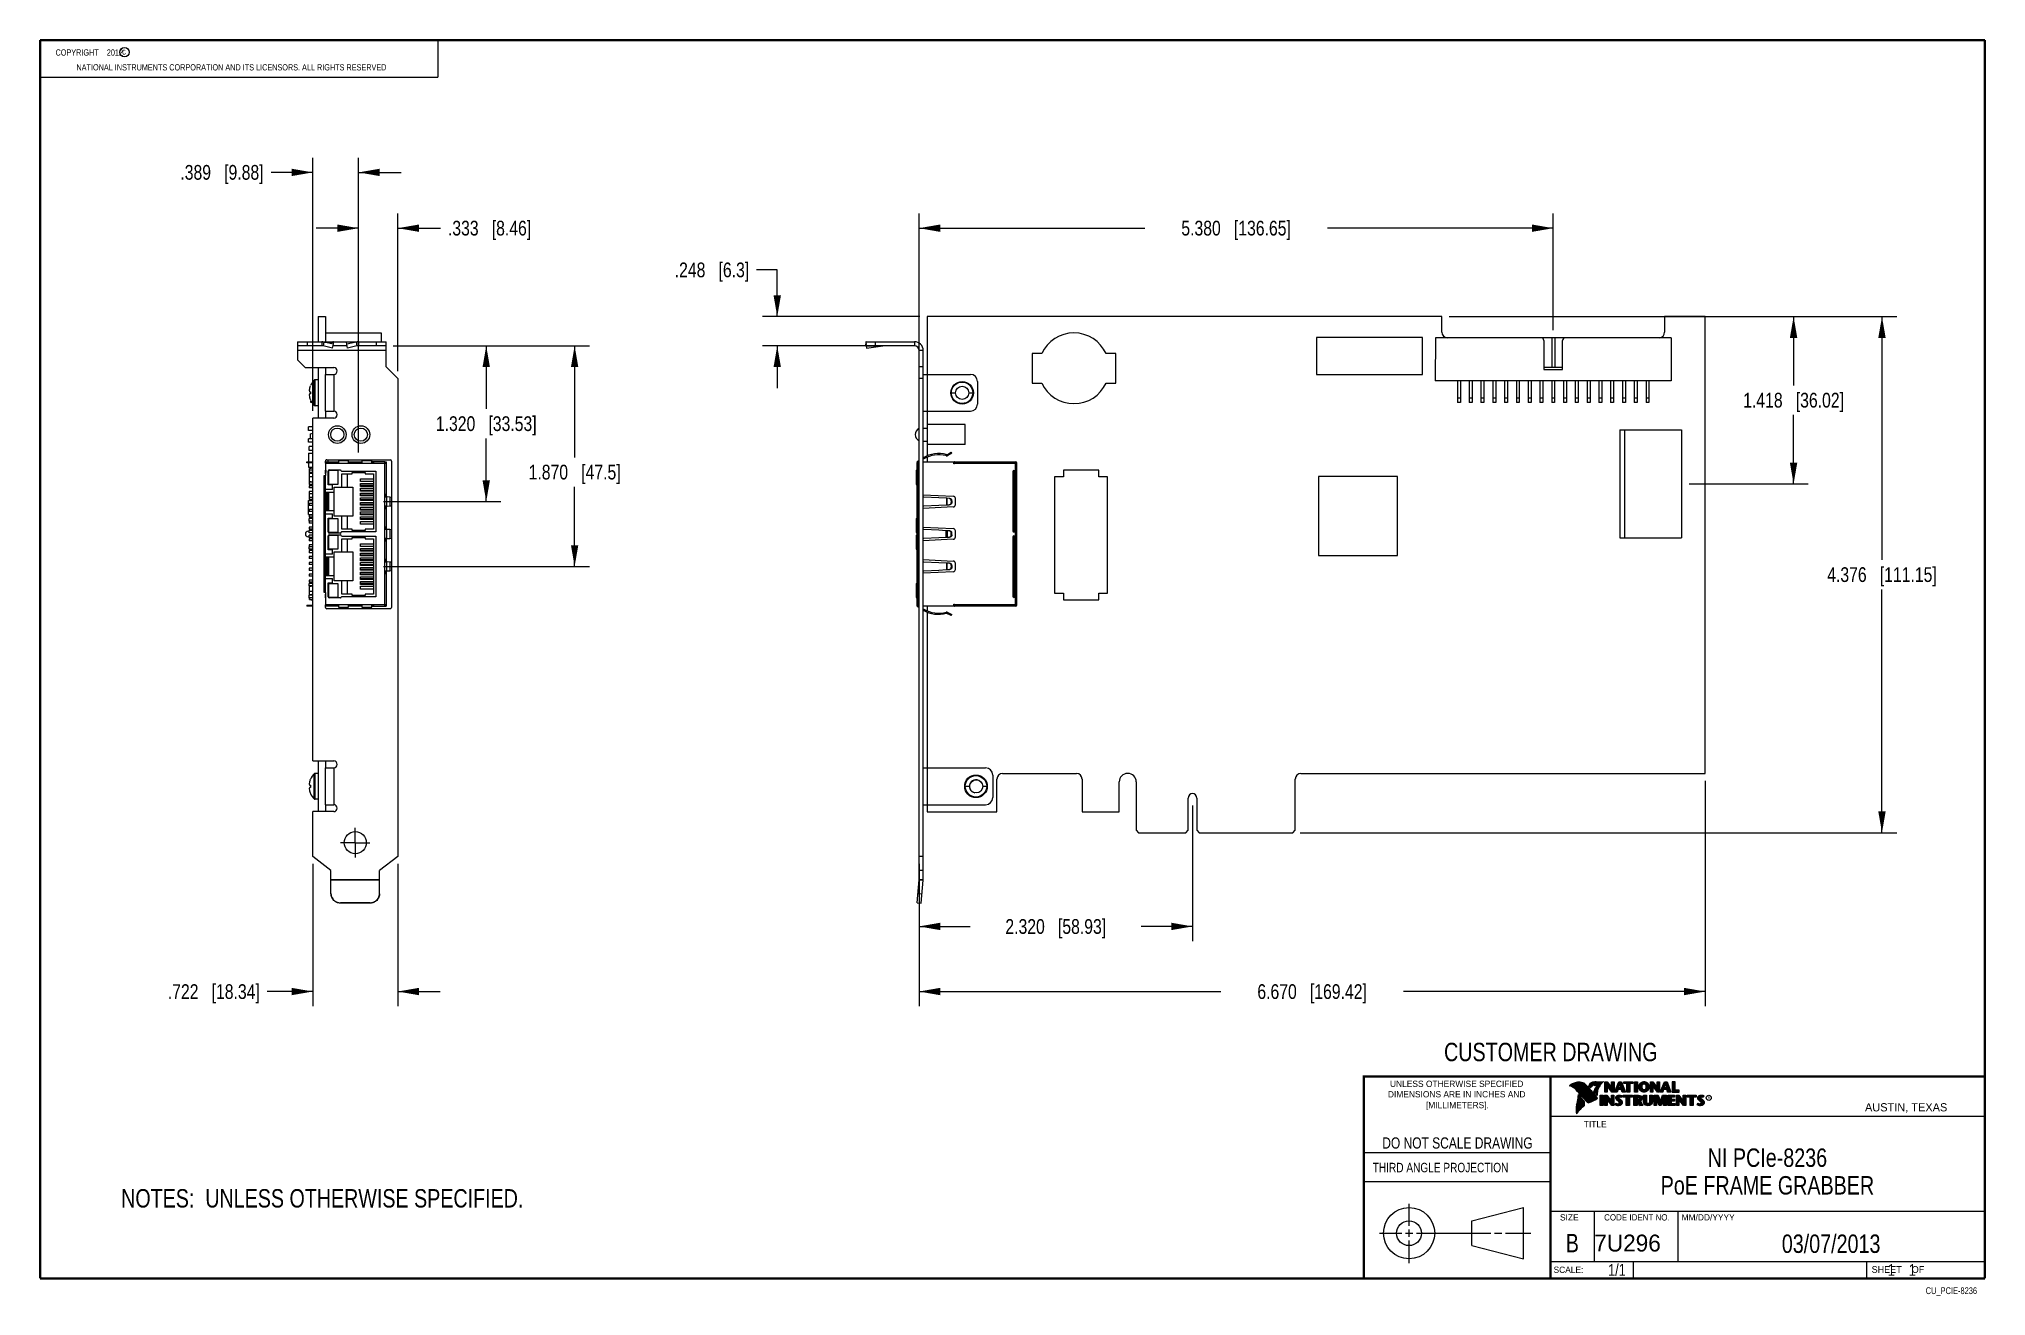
# Model space of a CAD drawing. Header units: inches. Extents: x 0.2 to 16.8, y 0.1 to 10.8.
import ezdxf

# ---------------------------------------------------------------- set-up
doc = ezdxf.new("R2010")
doc.units = ezdxf.units.IN
doc.header["$LTSCALE"] = 0.935
doc.header["$MEASUREMENT"] = 0
doc.linetypes.add('CENTER', pattern=[0.6, 0.375, -0.075, 0.075, -0.075])
doc.layers.get('0').update_dxf_attribs({"linetype": 'CONTINUOUS'})
for name, color, linetype in [('02___PRT_ALL_AXES', 7, 'CONTINUOUS'), ('DETAIL', 7, 'CONTINUOUS'), ('DIMENSIONS', 7, 'CONTINUOUS'), ('NOTE', 7, 'CONTINUOUS')]:
    doc.layers.add(name, color=color, linetype=linetype)
doc.styles.get("Standard").update_dxf_attribs({"font": 'txt', "width": 0.8})
doc.styles.add('TEXTSTYLE_2', font='txt')
doc.styles.add('TEXTSTYLE_3', font='txt', dxfattribs={"width": 0.95})
doc.dimstyles.new('DIMSTYLE_1', dxfattribs={"dimtxt": 0.125, "dimasz": 0.18, "dimexe": 0.18, "dimexo": 0.0625, "dimgap": 0.09, "dimtad": 0, "dimtih": 1, "dimtoh": 1, "dimdec": 3, "dimzin": 4, "dimdsep": 46, "dimtxsty": 'STANDARD', "dimblk": '_FILLED', "dimblk1": '_FILLED', "dimblk2": '_FILLED', "dimcen": 0.09, "dimadec": 0, "dimazin": 0, "dimtp": 0.01, "dimtm": 0.01, "dimtfac": 1, "dimtdec": 3, "dimtofl": 0, "dimtmove": 0, "dimatfit": 3, "dimldrblk": '_FILLED', "dimfxl": 1, "dimtolj": 1, "dimtzin": 4, "dimarcsym": 0})

msp = doc.modelspace()

# ---------------------------------------------------------------- texts
at = {"color": 2, "linetype": 'CONTINUOUS', "attachment_point": 1, "line_spacing_factor": 0.9}
for s, insert, char_height, width in [('c', (0.946, 10.6893), 0.053, 0.0424), ('NATIONAL INSTRUMENTS CORPORATION AND ITS LICENSORS. ALL RIGHTS RESERVED', (0.5583, 10.5546), 0.053, 3.0104), ('THIRD ANGLE PROJECTION', (11.5564, 1.2384), 0.08, 1.408)]:
    msp.add_mtext(s, dxfattribs=dict(at, insert=insert, char_height=char_height, width=width))
at = {"color": 7, "linetype": 'CONTINUOUS', "attachment_point": 2, "line_spacing_factor": 0.9}
for s, insert, char_height, width in [('CUSTOMER DRAWING', (13.0668, 2.2564), 0.15625, 2), ('DO NOT SCALE DRAWING', (12.2754, 1.4542), 0.095, 1.52), ('B', (13.2497, 0.6361), 0.1562, 0.125)]:
    msp.add_mtext(s, dxfattribs=dict(at, insert=insert, char_height=char_height, width=width))
at = {"color": 2, "linetype": 'CONTINUOUS', "line_spacing_factor": 0.9}
for s, insert, char_height, width, attachment_point, style in [('DIMENSIONS ARE IN INCHES AND', (12.2688, 1.8465), 0.053254, 1.491112, 2, 'TEXTSTYLE_2'), ('UNLESS OTHERWISE SPECIFIED', (12.2688, 1.9352), 0.053254, 1.384604, 2, 'TEXTSTYLE_2'), ('[MILLIMETERS].', (12.2746, 1.7548), 0.053254, 0.745556, 2, 'TEXTSTYLE_2'), ('R', (14.3971, 1.8), 0.0217, 0.021738, 1, 'TEXTSTYLE_2'), ('AUSTIN, TEXAS', (15.7327, 1.7441), 0.069617, 0.905021, 1, 'TEXTSTYLE_2'), ('TITLE', (13.3474, 1.593), 0.05325, 0.26627, 1, 'TEXTSTYLE_2'), ('SIZE', (13.1451, 0.8027), 0.05325, 0.213016, 1, 'TEXTSTYLE_2'), ('CODE IDENT NO.', (13.7978, 0.8027), 0.053254, 0.708278, 2, 'TEXTSTYLE_3'), ('MM/DD/YYYY', (14.1765, 0.8027), 0.05325, 0.53254, 1, 'TEXTSTYLE_2'), ('SCALE:', (13.0904, 0.3585), 0.05325, 0.319524, 1, 'TEXTSTYLE_2'), ('SHEET    OF', (15.7892, 0.3625), 0.057262, 0.629882, 1, 'TEXTSTYLE_2')]:
    msp.add_mtext(s, dxfattribs=dict(at, insert=insert, char_height=char_height, width=width, attachment_point=attachment_point, style=style))
at = {"color": 7, "linetype": 'CONTINUOUS', "insert": (13.4363, 0.6298), "char_height": 0.14316, "width": 0.715775, "attachment_point": 1, "line_spacing_factor": 0.9, "style": 'TEXTSTYLE_2'}
msp.add_mtext('7U296', dxfattribs=at)
at = {"layer": 'DETAIL', "color": 2, "linetype": 'CONTINUOUS', "line_spacing_factor": 0.9}
for s, insert, char_height, width, attachment_point in [('    COPYRIGHT    2012', (0.3125, 10.6805), 0.053, 0.8904, 1), ('CU_PCIE-8236', (16.6837, 0.1826), 0.057262, 0.549715, 3)]:
    msp.add_mtext(s, dxfattribs=dict(at, insert=insert, char_height=char_height, width=width, attachment_point=attachment_point))
at = {"layer": 'DETAIL', "color": 7, "linetype": 'CONTINUOUS', "char_height": 0.1, "line_spacing_factor": 0.9}
for s, insert, width, attachment_point in [('1/1', (13.7025, 0.3805), 0.24, 3), ('    1    1', (15.8075, 0.3805), 0.8, 1)]:
    msp.add_mtext(s, dxfattribs=dict(at, insert=insert, width=width, attachment_point=attachment_point))
at = {"layer": 'NOTE', "color": 7, "linetype": 'CONTINUOUS', "char_height": 0.15625, "attachment_point": 2, "line_spacing_factor": 0.9}
for s, insert, width in [('NI PCIe-8236\\PPoE FRAME GRABBER', (14.9051, 1.3603), 2.125), ('03/07/2013 ', (15.4455, 0.6307), 1.375)]:
    msp.add_mtext(s, dxfattribs=dict(at, insert=insert, width=width))

# ---------------------------------------------------------------- blocks, each defined once
blk = doc.blocks.new('_FILLED')
at = {"color": 0, "linetype": 'BYBLOCK'}
blk.add_solid([(0, 0), (-1, 0.174), (-1, -0.174)], dxfattribs=at)
blk = doc.blocks.new('*D0')
at = {"layer": 'DIMENSIONS', "color": 2, "linetype": 'CONTINUOUS'}
for p, q in [((12.205, 8.414), (16.002, 8.414)), ((15.877, 8.414), (15.877, 6.351)), ((15.877, 4.038), (15.877, 6.101)), ((10.942, 4.038), (16.002, 4.038))]:
    blk.add_line(p, q, dxfattribs=at)
at = {"layer": 'DIMENSIONS', "color": 2, "linetype": 'CONTINUOUS', "xscale": 0.18, "yscale": 0.18, "zscale": 0.18}
for p, rotation in [((15.877, 8.414), 90), ((15.877, 4.038), 270)]:
    blk.add_blockref('_FILLED', p, dxfattribs=dict(at, rotation=rotation))
at = {"layer": 'DIMENSIONS', "color": 2, "linetype": 'CONTINUOUS', "insert": (15.877, 6.289), "char_height": 0.125, "width": 1.425, "attachment_point": 2, "line_spacing_factor": 0.9}
blk.add_mtext('4.376{\\Ftxt.shx;\\W1.000000;\\H0.125000; }[111.15]', dxfattribs=at)
blk = doc.blocks.new('*D1')
at = {"layer": 'DIMENSIONS', "color": 2, "linetype": 'CONTINUOUS'}
for p, q in [((14.377, 4.478), (14.377, 2.566)), ((7.707, 3.775), (7.707, 2.566)), ((7.707, 2.691), (10.267, 2.691)), ((14.377, 2.691), (11.817, 2.691))]:
    blk.add_line(p, q, dxfattribs=at)
at = {"layer": 'DIMENSIONS', "color": 2, "linetype": 'CONTINUOUS', "xscale": 0.18, "yscale": 0.18, "zscale": 0.18}
for p, rotation in [((7.707, 2.691), 180), ((14.377, 2.691), 359.9875850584)]:
    blk.add_blockref('_FILLED', p, dxfattribs=dict(at, rotation=rotation))
at = {"layer": 'DIMENSIONS', "color": 2, "linetype": 'CONTINUOUS', "insert": (11.042, 2.753), "char_height": 0.125, "width": 1.425, "attachment_point": 2, "line_spacing_factor": 0.9}
blk.add_mtext('6.670{\\Ftxt.shx;\\W1.000000;\\H0.125000; }[169.42]', dxfattribs=at)
blk = doc.blocks.new('*D2')
at = {"layer": 'DIMENSIONS', "color": 2, "linetype": 'CONTINUOUS'}
for p, q in [((10.027, 4.269), (10.027, 3.118)), ((7.707, 3.775), (7.707, 3.118)), ((7.707, 3.243), (8.142, 3.243)), ((10.027, 3.243), (9.592, 3.243))]:
    blk.add_line(p, q, dxfattribs=at)
at = {"layer": 'DIMENSIONS', "color": 2, "linetype": 'CONTINUOUS', "xscale": 0.18, "yscale": 0.18, "zscale": 0.18}
for p, rotation in [((7.707, 3.243), 180), ((10.027, 3.243), 359.9745910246)]:
    blk.add_blockref('_FILLED', p, dxfattribs=dict(at, rotation=rotation))
at = {"layer": 'DIMENSIONS', "color": 2, "linetype": 'CONTINUOUS', "insert": (8.867, 3.305), "char_height": 0.125, "width": 1.325, "attachment_point": 2, "line_spacing_factor": 0.9}
blk.add_mtext('2.320{\\Ftxt.shx;\\W1.000000;\\H0.125000; }[58.93]', dxfattribs=at)
blk = doc.blocks.new('*D3')
at = {"layer": 'DIMENSIONS', "color": 2, "linetype": 'CONTINUOUS'}
for p, q in [((7.707, 7.952), (7.707, 9.289)), ((13.087, 8.298), (13.087, 9.289)), ((7.707, 9.164), (9.622, 9.164)), ((13.087, 9.164), (11.172, 9.164))]:
    blk.add_line(p, q, dxfattribs=at)
at = {"layer": 'DIMENSIONS', "color": 2, "linetype": 'CONTINUOUS', "xscale": 0.18, "yscale": 0.18, "zscale": 0.18, "rotation": 180}
blk.add_blockref('_FILLED', (7.707, 9.164), dxfattribs=at)
at = {"layer": 'DIMENSIONS', "color": 2, "linetype": 'CONTINUOUS', "xscale": 0.18, "yscale": 0.18, "zscale": 0.18}
blk.add_blockref('_FILLED', (13.087, 9.164), dxfattribs=at)
at = {"layer": 'DIMENSIONS', "color": 2, "linetype": 'CONTINUOUS', "insert": (10.397, 9.227), "char_height": 0.125, "width": 1.425, "attachment_point": 2, "line_spacing_factor": 0.9}
blk.add_mtext('5.380{\\Ftxt.shx;\\W1.000000;\\H0.125000; }[136.65]', dxfattribs=at)
blk = doc.blocks.new('*D4')
at = {"layer": 'DIMENSIONS', "color": 2, "linetype": 'CONTINUOUS'}
for p, q in [((6.504, 8.811), (6.328, 8.811)), ((6.504, 8.414), (6.504, 8.811)), ((7.715, 8.414), (6.379, 8.414)), ((7.275, 8.166), (6.379, 8.166)), ((6.504, 8.166), (6.504, 7.806))]:
    blk.add_line(p, q, dxfattribs=at)
at = {"layer": 'DIMENSIONS', "color": 2, "linetype": 'CONTINUOUS', "xscale": 0.18, "yscale": 0.18, "zscale": 0.18}
for p, rotation in [((6.504, 8.414), 270), ((6.504, 8.166), 90)]:
    blk.add_blockref('_FILLED', p, dxfattribs=dict(at, rotation=rotation))
at = {"layer": 'DIMENSIONS', "color": 2, "linetype": 'CONTINUOUS', "insert": (6.266, 8.873), "char_height": 0.125, "width": 1.025, "attachment_point": 3, "line_spacing_factor": 0.9}
blk.add_mtext('.248{\\Ftxt.shx;\\W1.000000;\\H0.125000; }[6.3]', dxfattribs=at)
blk = doc.blocks.new('*D5')
at = {"layer": 'DIMENSIONS', "color": 2, "linetype": 'CONTINUOUS'}
for p, q in [((2.563, 3.775), (2.563, 2.566)), ((3.285, 3.775), (3.285, 2.566)), ((2.563, 2.691), (2.176, 2.691)), ((3.285, 2.691), (3.645, 2.691))]:
    blk.add_line(p, q, dxfattribs=at)
at = {"layer": 'DIMENSIONS', "color": 2, "linetype": 'CONTINUOUS', "xscale": 0.18, "yscale": 0.18, "zscale": 0.18}
blk.add_blockref('_FILLED', (2.563, 2.691), dxfattribs=at)
at = {"layer": 'DIMENSIONS', "color": 2, "linetype": 'CONTINUOUS', "xscale": 0.18, "yscale": 0.18, "zscale": 0.18, "rotation": 180.0001724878}
blk.add_blockref('_FILLED', (3.285, 2.691), dxfattribs=at)
at = {"layer": 'DIMENSIONS', "color": 2, "linetype": 'CONTINUOUS', "insert": (2.114, 2.753), "char_height": 0.125, "width": 1.225, "attachment_point": 3, "line_spacing_factor": 0.9}
blk.add_mtext('.722{\\Ftxt.shx;\\W1.000000;\\H0.125000; }[18.34]', dxfattribs=at)
blk = doc.blocks.new('*D6')
at = {"layer": 'DIMENSIONS', "color": 2, "linetype": 'CONTINUOUS'}
for p, q in [((2.563, 7.616), (2.563, 9.762)), ((2.952, 7.262), (2.952, 9.762)), ((2.563, 9.637), (2.209, 9.637)), ((2.952, 9.637), (3.312, 9.637))]:
    blk.add_line(p, q, dxfattribs=at)
at = {"layer": 'DIMENSIONS', "color": 2, "linetype": 'CONTINUOUS', "xscale": 0.18, "yscale": 0.18, "zscale": 0.18}
blk.add_blockref('_FILLED', (2.563, 9.637), dxfattribs=at)
at = {"layer": 'DIMENSIONS', "color": 2, "linetype": 'CONTINUOUS', "xscale": 0.18, "yscale": 0.18, "zscale": 0.18, "rotation": 180.0001724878}
blk.add_blockref('_FILLED', (2.952, 9.637), dxfattribs=at)
at = {"layer": 'DIMENSIONS', "color": 2, "linetype": 'CONTINUOUS', "insert": (2.146, 9.7), "char_height": 0.125, "width": 1.125, "attachment_point": 3, "line_spacing_factor": 0.9}
blk.add_mtext('.389{\\Ftxt.shx;\\W1.000000;\\H0.125000; }[9.88]', dxfattribs=at)
blk = doc.blocks.new('*D7')
at = {"layer": 'DIMENSIONS', "color": 2, "linetype": 'CONTINUOUS'}
for p, q in [((3.245, 8.166), (4.16, 8.166)), ((4.035, 8.166), (4.035, 7.631)), ((4.035, 6.846), (4.035, 7.381)), ((3.162, 6.846), (4.16, 6.846))]:
    blk.add_line(p, q, dxfattribs=at)
at = {"layer": 'DIMENSIONS', "color": 2, "linetype": 'CONTINUOUS', "xscale": 0.18, "yscale": 0.18, "zscale": 0.18}
for p, rotation in [((4.035, 8.166), 90), ((4.035, 6.846), 269.9886695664)]:
    blk.add_blockref('_FILLED', p, dxfattribs=dict(at, rotation=rotation))
at = {"layer": 'DIMENSIONS', "color": 2, "linetype": 'CONTINUOUS', "insert": (4.035, 7.569), "char_height": 0.125, "width": 1.325, "attachment_point": 2, "line_spacing_factor": 0.9}
blk.add_mtext('1.320{\\Ftxt.shx;\\W1.000000;\\H0.125000; }[33.53]', dxfattribs=at)
blk = doc.blocks.new('*D8')
at = {"layer": 'DIMENSIONS', "color": 2, "linetype": 'CONTINUOUS'}
for p, q in [((3.247, 8.166), (4.91, 8.166)), ((4.785, 8.166), (4.785, 7.22)), ((4.785, 6.296), (4.785, 6.97)), ((3.162, 6.296), (4.91, 6.296))]:
    blk.add_line(p, q, dxfattribs=at)
at = {"layer": 'DIMENSIONS', "color": 2, "linetype": 'CONTINUOUS', "xscale": 0.18, "yscale": 0.18, "zscale": 0.18}
for p, rotation in [((4.785, 8.166), 90), ((4.785, 6.296), 270)]:
    blk.add_blockref('_FILLED', p, dxfattribs=dict(at, rotation=rotation))
at = {"layer": 'DIMENSIONS', "color": 2, "linetype": 'CONTINUOUS', "insert": (4.785, 7.158), "char_height": 0.125, "width": 1.225, "attachment_point": 2, "line_spacing_factor": 0.9}
blk.add_mtext('1.870{\\Ftxt.shx;\\W1.000000;\\H0.125000; }[47.5]', dxfattribs=at)
blk = doc.blocks.new('*D9')
at = {"layer": 'DIMENSIONS', "color": 2, "linetype": 'CONTINUOUS'}
for p, q in [((2.952, 7.262), (2.952, 9.289)), ((3.285, 7.952), (3.285, 9.289)), ((2.952, 9.164), (2.592, 9.164)), ((3.285, 9.164), (3.647, 9.164))]:
    blk.add_line(p, q, dxfattribs=at)
at = {"layer": 'DIMENSIONS', "color": 2, "linetype": 'CONTINUOUS', "xscale": 0.18, "yscale": 0.18, "zscale": 0.18}
for p, rotation in [((2.952, 9.164), 0.0001724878), ((3.285, 9.164), 180)]:
    blk.add_blockref('_FILLED', p, dxfattribs=dict(at, rotation=rotation))
at = {"layer": 'DIMENSIONS', "color": 2, "linetype": 'CONTINUOUS', "insert": (3.71, 9.227), "char_height": 0.125, "width": 1.125, "attachment_point": 1, "line_spacing_factor": 0.9}
blk.add_mtext('.333{\\Ftxt.shx;\\W1.000000;\\H0.125000; }[8.46]', dxfattribs=at)
blk = doc.blocks.new('*D10')
at = {"layer": 'DIMENSIONS', "color": 2, "linetype": 'CONTINUOUS'}
for p, q in [((14.44, 8.414), (15.252, 8.414)), ((15.127, 8.414), (15.127, 7.83)), ((15.127, 6.996), (15.127, 7.58)), ((14.24, 6.996), (15.252, 6.996))]:
    blk.add_line(p, q, dxfattribs=at)
at = {"layer": 'DIMENSIONS', "color": 2, "linetype": 'CONTINUOUS', "xscale": 0.18, "yscale": 0.18, "zscale": 0.18}
for p, rotation in [((15.127, 8.414), 90), ((15.127, 6.996), 270)]:
    blk.add_blockref('_FILLED', p, dxfattribs=dict(at, rotation=rotation))
at = {"layer": 'DIMENSIONS', "color": 2, "linetype": 'CONTINUOUS', "insert": (15.127, 7.768), "char_height": 0.125, "width": 1.325, "attachment_point": 2, "line_spacing_factor": 0.9}
blk.add_mtext('1.418{\\Ftxt.shx;\\W1.000000;\\H0.125000; }[36.02]', dxfattribs=at)
blk = doc.blocks.new('NOTES_HEADER_BL0', base_point=(3.1215, 0.9375))
at = {"layer": 'DETAIL', "color": 2, "linetype": 'CONTINUOUS', "width": 0.8}
blk.add_text('NOTES:  UNLESS OTHERWISE SPECIFIED.', height=0.156, dxfattribs=at).set_placement((0.9375, 0.8595))

# ---------------------------------------------------------------- dimensions: what is measured, and where the dimension line sits
at = {"layer": 'DIMENSIONS', "color": 2, "linetype": 'CONTINUOUS'}
for base, p1, p2, angle, picture, middle in [((2.9516, 9.6374), (2.5626, 7.6157), (2.9516, 7.262), 0.00017, '*D6', (1.334, 9.6374)), ((2.9516, 9.1641), (3.2846, 7.9517), (2.9516, 7.262), 180.00017, '*D9', (4.2723, 9.1641)), ((6.5045, 8.1662), (7.7149, 8.4141), (7.275, 8.1662), 270, '*D4', (5.5032, 8.8105)), ((15.8774, 8.4141), (10.9419, 4.0381), (12.2049, 8.4141), 90, '*D0', (15.7274, 6.2261)), ((15.1274, 6.9961), (14.4399, 8.4141), (14.2399, 6.9961), 270, '*D10', (14.9774, 7.7051)), ((4.0346, 6.846), (3.2446, 8.1662), (3.1619, 6.8461), 269.99541, '*D7', (3.8846, 7.5061)), ((4.7846, 6.2961), (3.2471, 8.1662), (3.1619, 6.2961), 270, '*D8', (4.6346, 7.0951)), ((14.3772, 2.6906), (7.7071, 3.7748), (14.3774, 4.4776), 359.99523, '*D1', (10.8921, 2.6908)), ((10.0273, 3.2426), (7.7071, 3.7748), (10.0274, 4.2691), 359.99523, '*D2', (8.7172, 3.2427)), ((3.2846, 2.6908), (2.5626, 3.7748), (3.2846, 3.7748), 0.00017, '*D5', (1.2511, 2.6908))]:
    dim = msp.add_linear_dim(base=base, p1=p1, p2=p2, angle=angle, dimstyle='DIMSTYLE_1', dxfattribs=at)
    dim.commit()
    dim.dimension.update_dxf_attribs({"geometry": picture, "text_midpoint": middle, "dimtype": 160})
dim = msp.add_linear_dim(base=(13.0875, 9.1641), p1=(7.7074, 7.9517), p2=(13.0875, 8.2976), dimstyle='DIMSTYLE_1', dxfattribs=at)
dim.commit()
dim.dimension.update_dxf_attribs({"geometry": '*D3', "text_midpoint": (10.2475, 9.1641), "dimtype": 160})

# ---------------------------------------------------------------- linework, layer by layer
at = {"color": 2, "linetype": 'CONTINUOUS'}
for p, q in [((0.25, 10.7586), (3.625, 10.7586)), ((0.25, 10.7586), (0.25, 10.4456)), ((3.625, 10.7586), (3.625, 10.4456)), ((0.25, 10.4456), (3.625, 10.4456)), ((13.0652, 1.9695), (16.745, 1.9695)), ((13.0652, 1.9695), (13.0652, 0.2605)), ((13.2311, 1.8934), (13.2311, 1.8949)), ((13.2347, 1.8921), (13.2347, 1.8972)), ((13.2382, 1.8907), (13.2382, 1.8994)), ((13.2418, 1.8892), (13.2418, 1.9015)), ((13.2453, 1.8876), (13.2453, 1.9035)), ((13.2489, 1.8858), (13.2489, 1.9054)), ((13.2524, 1.8839), (13.2524, 1.9069)), ((13.256, 1.8818), (13.256, 1.9084)), ((13.2596, 1.8796), (13.2596, 1.9098)), ((13.2631, 1.8772), (13.2631, 1.9111)), ((13.2667, 1.8747), (13.2667, 1.9124)), ((13.2702, 1.872), (13.2702, 1.9135)), ((13.2738, 1.869), (13.2738, 1.9146)), ((13.2773, 1.8658), (13.2773, 1.9155)), ((13.2809, 1.8624), (13.2809, 1.9164)), ((13.2844, 1.8587), (13.2844, 1.9173)), ((13.288, 1.8549), (13.288, 1.9181)), ((13.2915, 1.851), (13.2915, 1.9188)), ((13.2951, 1.8471), (13.2951, 1.9194)), ((13.2987, 1.8431), (13.2987, 1.9198)), ((13.3022, 1.8391), (13.3022, 1.92)), ((13.3058, 1.8351), (13.3058, 1.9201)), ((13.3093, 1.8311), (13.3093, 1.9201)), ((13.3129, 1.827), (13.3129, 1.9199)), ((13.3164, 1.8229), (13.3164, 1.9196)), ((13.32, 1.8188), (13.32, 1.9192)), ((13.3235, 1.8146), (13.3235, 1.9186)), ((13.3271, 1.8104), (13.3271, 1.9179)), ((13.3306, 1.8062), (13.3306, 1.9172)), ((13.3342, 1.802), (13.3342, 1.9163)), ((13.3378, 1.7978), (13.3378, 1.9151)), ((13.3413, 1.7937), (13.3413, 1.9138)), ((13.3449, 1.7897), (13.3449, 1.9122)), ((13.3484, 1.7856), (13.3484, 1.9103)), ((13.352, 1.7817), (13.352, 1.9081)), ((13.3555, 1.7778), (13.3555, 1.9055)), ((13.3591, 1.7739), (13.3591, 1.9026)), ((13.3626, 1.7701), (13.3626, 1.8991)), ((13.3662, 1.7663), (13.3662, 1.8952)), ((13.3697, 1.7625), (13.3697, 1.8915)), ((13.3733, 1.7588), (13.3733, 1.8878)), ((13.3769, 1.7556), (13.3769, 1.8841)), ((13.3804, 1.7529), (13.3804, 1.8803)), ((13.384, 1.7512), (13.384, 1.8766)), ((13.3875, 1.7509), (13.3875, 1.8728)), ((13.4022, 1.878), (13.3901, 1.8922)), ((13.3911, 1.7518), (13.3911, 1.8691)), ((13.4029, 1.881), (13.3927, 1.893)), ((13.3946, 1.8908), (13.3946, 1.8999)), ((13.3946, 1.7533), (13.3946, 1.8653)), ((13.3982, 1.8866), (13.3982, 1.9062)), ((13.3982, 1.7548), (13.3982, 1.8615)), ((13.4017, 1.8824), (13.4017, 1.9101)), ((13.4017, 1.7563), (13.4017, 1.8574)), ((13.4053, 1.8823), (13.4053, 1.9129)), ((13.4053, 1.7578), (13.4053, 1.8531)), ((13.4088, 1.8844), (13.4088, 1.915)), ((13.4088, 1.7593), (13.4088, 1.8488)), ((13.4124, 1.887), (13.4124, 1.9167)), ((13.4124, 1.7609), (13.4124, 1.8445)), ((13.4159, 1.89), (13.4159, 1.9182)), ((13.4159, 1.7625), (13.4159, 1.8402)), ((13.4195, 1.8937), (13.4195, 1.9193)), ((13.4195, 1.7641), (13.4195, 1.8359)), ((13.4231, 1.8964), (13.4231, 1.9203)), ((13.4231, 1.7657), (13.4231, 1.8316)), ((13.4266, 1.8982), (13.4266, 1.9209)), ((13.4266, 1.7674), (13.4266, 1.8273)), ((13.4302, 1.8995), (13.4302, 1.9214)), ((13.4302, 1.7691), (13.4302, 1.823)), ((13.4414, 1.8328), (13.4319, 1.8437)), ((13.4337, 1.8997), (13.4337, 1.922)), ((13.4337, 1.7708), (13.4337, 1.8187)), ((13.4433, 1.8344), (13.4349, 1.844)), ((13.4373, 1.8991), (13.4373, 1.9224)), ((13.4373, 1.8413), (13.4373, 1.8491)), ((13.4408, 1.898), (13.4408, 1.9228)), ((13.4408, 1.8372), (13.4408, 1.8572)), ((13.4444, 1.8972), (13.4444, 1.9231)), ((13.4444, 1.8331), (13.4444, 1.8665)), ((13.4479, 1.8969), (13.4479, 1.9234)), ((13.4479, 1.8288), (13.4479, 1.873)), ((13.4515, 1.8966), (13.4515, 1.9236)), ((13.4515, 1.8247), (13.4515, 1.8764)), ((13.4529, 1.9261), (13.5132, 1.9271)), ((13.453, 1.9236), (13.5067, 1.9245)), ((13.455, 1.8965), (13.455, 1.9237)), ((13.455, 1.8207), (13.455, 1.878)), ((13.4586, 1.8964), (13.4586, 1.9237)), ((13.4586, 1.8303), (13.4586, 1.879)), ((13.4622, 1.8957), (13.4622, 1.9238)), ((13.4622, 1.8535), (13.4622, 1.8795)), ((13.4657, 1.8935), (13.4657, 1.9238)), ((13.4657, 1.8636), (13.4657, 1.8798)), ((13.4693, 1.872), (13.4693, 1.9239)), ((13.4728, 1.8794), (13.4728, 1.9239)), ((13.4764, 1.8859), (13.4764, 1.924)), ((13.4799, 1.8919), (13.4799, 1.924)), ((13.4835, 1.8973), (13.4835, 1.9241)), ((13.487, 1.9023), (13.487, 1.9242)), ((13.4906, 1.9069), (13.4906, 1.9242)), ((13.4941, 1.9112), (13.4941, 1.9243)), ((13.4977, 1.9153), (13.4977, 1.9243)), ((13.5013, 1.9191), (13.5013, 1.9244)), ((13.5261, 1.9263), (13.5451, 1.9263)), ((13.5261, 1.839), (13.5261, 1.9263)), ((13.5466, 1.839), (13.5261, 1.839)), ((13.5286, 1.9237), (13.5439, 1.9237)), ((13.5286, 1.8415), (13.5286, 1.9237)), ((13.5441, 1.8415), (13.5286, 1.8415)), ((13.5332, 1.8415), (13.5332, 1.9237)), ((13.5367, 1.8415), (13.5367, 1.9237)), ((13.5402, 1.8415), (13.5402, 1.9237)), ((13.5441, 1.8976), (13.5437, 1.9237)), ((13.5439, 1.9237), (13.5854, 1.869)), ((13.5873, 1.8415), (13.5441, 1.8976)), ((13.5441, 1.8976), (13.5441, 1.8415)), ((13.5451, 1.9263), (13.5829, 1.8765)), ((13.586, 1.839), (13.5466, 1.8902)), ((13.5466, 1.8902), (13.5466, 1.839)), ((13.5471, 1.8936), (13.5471, 1.9194)), ((13.5506, 1.8891), (13.5506, 1.9149)), ((13.5541, 1.8846), (13.5541, 1.9103)), ((13.5576, 1.8801), (13.5576, 1.9057)), ((13.561, 1.8756), (13.561, 1.9011)), ((13.5645, 1.8711), (13.5645, 1.8965)), ((13.568, 1.8665), (13.568, 1.8919)), ((13.5715, 1.862), (13.5715, 1.8874)), ((13.575, 1.8575), (13.575, 1.8828)), ((13.5784, 1.853), (13.5784, 1.8782)), ((13.5819, 1.8485), (13.5819, 1.8736)), ((13.5829, 1.9263), (13.6036, 1.9263)), ((13.5829, 1.8765), (13.5829, 1.9263)), ((13.5854, 1.9237), (13.6011, 1.9237)), ((13.5854, 1.869), (13.5854, 1.9237)), ((13.5854, 1.844), (13.5854, 1.869)), ((13.6036, 1.839), (13.586, 1.839)), ((13.6011, 1.8415), (13.5873, 1.8415)), ((13.5889, 1.8415), (13.5889, 1.9237)), ((13.5923, 1.8415), (13.5923, 1.9237)), ((13.5958, 1.8415), (13.5958, 1.9237)), ((13.5993, 1.8415), (13.5993, 1.9237)), ((13.6011, 1.9237), (13.6011, 1.8415)), ((13.6036, 1.9263), (13.6036, 1.839)), ((13.6088, 1.839), (13.6444, 1.9262)), ((13.6294, 1.839), (13.6088, 1.839)), ((13.6125, 1.8415), (13.6461, 1.9237)), ((13.6277, 1.8415), (13.6125, 1.8415)), ((13.6167, 1.8415), (13.6167, 1.8516)), ((13.6201, 1.8415), (13.6201, 1.8601)), ((13.6236, 1.8415), (13.6236, 1.8686)), ((13.6271, 1.8415), (13.6271, 1.8771)), ((13.6361, 1.8623), (13.6277, 1.8415)), ((13.6378, 1.8598), (13.6294, 1.839)), ((13.6306, 1.8486), (13.6306, 1.8857)), ((13.634, 1.8573), (13.634, 1.8942)), ((13.6665, 1.8623), (13.6361, 1.8623)), ((13.6375, 1.8623), (13.6375, 1.9027)), ((13.6647, 1.8598), (13.6378, 1.8598)), ((13.6388, 1.8711), (13.65, 1.9073)), ((13.6639, 1.8711), (13.6388, 1.8711)), ((13.641, 1.8781), (13.641, 1.9112)), ((13.641, 1.8623), (13.641, 1.8711)), ((13.6423, 1.8736), (13.6519, 1.9048)), ((13.6606, 1.8736), (13.6423, 1.8736)), ((13.6444, 1.9262), (13.6664, 1.9262)), ((13.6445, 1.8893), (13.6445, 1.9197)), ((13.6445, 1.8623), (13.6445, 1.8711)), ((13.6461, 1.9237), (13.6647, 1.9237)), ((13.6479, 1.9006), (13.6479, 1.9237)), ((13.6479, 1.8623), (13.6479, 1.8711)), ((13.65, 1.9073), (13.6541, 1.9073)), ((13.6514, 1.9073), (13.6514, 1.9237)), ((13.6514, 1.8623), (13.6514, 1.8711)), ((13.6519, 1.9048), (13.6521, 1.9048)), ((13.6521, 1.9048), (13.6606, 1.8736)), ((13.6541, 1.9073), (13.6639, 1.8711)), ((13.6549, 1.9043), (13.6549, 1.9237)), ((13.6549, 1.8623), (13.6549, 1.8711)), ((13.6584, 1.8915), (13.6584, 1.9237)), ((13.6584, 1.8623), (13.6584, 1.8711)), ((13.6618, 1.8787), (13.6618, 1.9237)), ((13.6618, 1.8623), (13.6618, 1.8711)), ((13.6647, 1.9237), (13.6959, 1.8415)), ((13.6717, 1.839), (13.6647, 1.8598)), ((13.6653, 1.8623), (13.6653, 1.922)), ((13.6664, 1.9262), (13.6995, 1.839)), ((13.6735, 1.8415), (13.6665, 1.8623)), ((13.6688, 1.8555), (13.6688, 1.9128)), ((13.6995, 1.839), (13.6717, 1.839)), ((13.6723, 1.8452), (13.6723, 1.9037)), ((13.6959, 1.8415), (13.6735, 1.8415)), ((13.6757, 1.8415), (13.6757, 1.8945)), ((13.6792, 1.8415), (13.6792, 1.8854)), ((13.6827, 1.8415), (13.6827, 1.8762)), ((13.6862, 1.8415), (13.6862, 1.8671)), ((13.6866, 1.9262), (13.7634, 1.9262)), ((13.6866, 1.9099), (13.6866, 1.9262)), ((13.7118, 1.9099), (13.6866, 1.9099)), ((13.6891, 1.9237), (13.7609, 1.9237)), ((13.6891, 1.9125), (13.6891, 1.9237)), ((13.7143, 1.9125), (13.6891, 1.9125)), ((13.6896, 1.8415), (13.6896, 1.8579)), ((13.6931, 1.9125), (13.6931, 1.9237)), ((13.6931, 1.8415), (13.6931, 1.8488)), ((13.6966, 1.9125), (13.6966, 1.9237)), ((13.7001, 1.9125), (13.7001, 1.9237)), ((13.7035, 1.9125), (13.7035, 1.9237)), ((13.707, 1.9125), (13.707, 1.9237)), ((13.7105, 1.9125), (13.7105, 1.9237)), ((13.7118, 1.839), (13.7118, 1.9099)), ((13.7382, 1.839), (13.7118, 1.839)), ((13.7143, 1.9125), (13.714, 1.9237)), ((13.7143, 1.8415), (13.7143, 1.9125)), ((13.7357, 1.8415), (13.7143, 1.8415)), ((13.7174, 1.8415), (13.7174, 1.9237)), ((13.7209, 1.8415), (13.7209, 1.9237)), ((13.7244, 1.8415), (13.7244, 1.9237)), ((13.7279, 1.8415), (13.7279, 1.9237)), ((13.7313, 1.8415), (13.7313, 1.9237)), ((13.7357, 1.9125), (13.7348, 1.9237)), ((13.7609, 1.9125), (13.7357, 1.9125)), ((13.7357, 1.9125), (13.7357, 1.8415)), ((13.7634, 1.9099), (13.7382, 1.9099)), ((13.7382, 1.9099), (13.7382, 1.839)), ((13.7383, 1.9125), (13.7383, 1.9237)), ((13.7418, 1.9125), (13.7418, 1.9237)), ((13.7452, 1.9125), (13.7452, 1.9237)), ((13.7487, 1.9125), (13.7487, 1.9237)), ((13.7522, 1.9125), (13.7522, 1.9237)), ((13.7557, 1.9125), (13.7557, 1.9237)), ((13.7591, 1.9125), (13.7591, 1.9237)), ((13.7609, 1.9237), (13.7609, 1.9125)), ((13.7634, 1.9262), (13.7634, 1.9099)), ((13.7768, 1.9262), (13.8031, 1.9262)), ((13.7768, 1.839), (13.7768, 1.9262)), ((13.8031, 1.839), (13.7768, 1.839)), ((13.7794, 1.9237), (13.8006, 1.9237)), ((13.7794, 1.8415), (13.7794, 1.9237)), ((13.8006, 1.8415), (13.7794, 1.8415)), ((13.7835, 1.8415), (13.7835, 1.9237)), ((13.787, 1.8415), (13.787, 1.9237)), ((13.7904, 1.8415), (13.7904, 1.9237)), ((13.7939, 1.8415), (13.7939, 1.9237)), ((13.7974, 1.8415), (13.7974, 1.9237)), ((13.8006, 1.9237), (13.8006, 1.8415)), ((13.8031, 1.9262), (13.8031, 1.839)), ((13.8154, 1.8853), (13.8155, 1.8871)), ((13.8154, 1.8834), (13.8154, 1.8853)), ((13.8154, 1.8816), (13.8154, 1.8834)), ((13.8155, 1.8797), (13.8154, 1.8816)), ((13.8155, 1.8871), (13.8157, 1.8889)), ((13.8157, 1.8779), (13.8155, 1.8797)), ((13.8157, 1.8889), (13.8159, 1.8907)), ((13.8159, 1.876), (13.8157, 1.8779)), ((13.8159, 1.8907), (13.8161, 1.8924)), ((13.8162, 1.8742), (13.8159, 1.876)), ((13.8161, 1.8924), (13.8165, 1.8941)), ((13.8166, 1.8724), (13.8162, 1.8742)), ((13.8165, 1.8941), (13.8169, 1.8958)), ((13.817, 1.8706), (13.8166, 1.8724)), ((13.8169, 1.8958), (13.8174, 1.8975)), ((13.8174, 1.8689), (13.817, 1.8706)), ((13.8174, 1.8975), (13.8179, 1.8991)), ((13.8179, 1.8672), (13.8174, 1.8689)), ((13.8179, 1.8991), (13.8185, 1.9006)), ((13.8179, 1.8852), (13.818, 1.8869)), ((13.8179, 1.8834), (13.8179, 1.8852)), ((13.818, 1.8817), (13.8179, 1.8834)), ((13.8185, 1.8655), (13.8179, 1.8672)), ((13.818, 1.8869), (13.8182, 1.8886)), ((13.8181, 1.8799), (13.818, 1.8817)), ((13.8182, 1.8781), (13.8181, 1.8799)), ((13.8182, 1.8886), (13.8184, 1.8903)), ((13.8184, 1.8764), (13.8182, 1.8781)), ((13.8184, 1.8903), (13.8186, 1.892)), ((13.8187, 1.8746), (13.8184, 1.8764)), ((13.8185, 1.9006), (13.8191, 1.9021)), ((13.8191, 1.8639), (13.8185, 1.8655)), ((13.8186, 1.892), (13.819, 1.8936)), ((13.8191, 1.8729), (13.8187, 1.8746)), ((13.819, 1.8936), (13.8193, 1.8952)), ((13.8191, 1.9021), (13.8198, 1.9036)), ((13.8194, 1.8712), (13.8191, 1.8729)), ((13.8198, 1.8623), (13.8191, 1.8639)), ((13.8193, 1.8952), (13.8198, 1.8967)), ((13.8199, 1.8696), (13.8194, 1.8712)), ((13.8198, 1.9036), (13.8206, 1.9051)), ((13.8198, 1.8967), (13.8203, 1.8982)), ((13.8205, 1.8607), (13.8198, 1.8623)), ((13.8204, 1.8679), (13.8199, 1.8696)), ((13.8203, 1.8982), (13.8208, 1.8997)), ((13.8209, 1.8664), (13.8204, 1.8679)), ((13.8213, 1.8592), (13.8205, 1.8607)), ((13.8206, 1.9051), (13.8214, 1.9065)), ((13.8208, 1.8997), (13.8214, 1.9011)), ((13.8209, 1.8664), (13.8208, 1.8997)), ((13.8215, 1.8648), (13.8209, 1.8664)), ((13.8221, 1.8578), (13.8213, 1.8592)), ((13.8214, 1.9065), (13.8223, 1.9079)), ((13.8214, 1.9011), (13.8221, 1.9025)), ((13.8221, 1.8633), (13.8215, 1.8648)), ((13.8221, 1.9025), (13.8228, 1.9038)), ((13.8228, 1.8619), (13.8221, 1.8633)), ((13.823, 1.8563), (13.8221, 1.8578)), ((13.8223, 1.9079), (13.8232, 1.9092)), ((13.8228, 1.9038), (13.8236, 1.9052)), ((13.8235, 1.8604), (13.8228, 1.8619)), ((13.8239, 1.855), (13.823, 1.8563)), ((13.8232, 1.9092), (13.8243, 1.9106)), ((13.8243, 1.8591), (13.8235, 1.8604)), ((13.8236, 1.9052), (13.8244, 1.9065)), ((13.8249, 1.8536), (13.8239, 1.855)), ((13.8243, 1.9106), (13.8253, 1.9119)), ((13.8243, 1.8591), (13.8244, 1.9065)), ((13.8251, 1.8577), (13.8243, 1.8591)), ((13.8244, 1.9065), (13.8253, 1.9077)), ((13.826, 1.8523), (13.8249, 1.8536)), ((13.826, 1.8564), (13.8251, 1.8577)), ((13.8253, 1.9119), (13.8265, 1.9132)), ((13.8253, 1.9077), (13.8262, 1.909)), ((13.8269, 1.8552), (13.826, 1.8564)), ((13.8271, 1.8511), (13.826, 1.8523)), ((13.8262, 1.909), (13.8273, 1.9102)), ((13.8265, 1.9132), (13.8276, 1.9144)), ((13.8279, 1.854), (13.8269, 1.8552)), ((13.8282, 1.8499), (13.8271, 1.8511)), ((13.8273, 1.9102), (13.8283, 1.9114)), ((13.8276, 1.9144), (13.8288, 1.9156)), ((13.8279, 1.854), (13.8283, 1.9114)), ((13.8289, 1.8528), (13.8279, 1.854)), ((13.8294, 1.8487), (13.8282, 1.8499)), ((13.8283, 1.9114), (13.8294, 1.9126)), ((13.8288, 1.9156), (13.8301, 1.9167)), ((13.83, 1.8517), (13.8289, 1.8528)), ((13.8294, 1.9126), (13.8306, 1.9137)), ((13.8306, 1.8476), (13.8294, 1.8487)), ((13.8311, 1.8506), (13.83, 1.8517)), ((13.8301, 1.9167), (13.8314, 1.9178)), ((13.8306, 1.9137), (13.8318, 1.9148)), ((13.8319, 1.8466), (13.8306, 1.8476)), ((13.8311, 1.8506), (13.8318, 1.9148)), ((13.8323, 1.8496), (13.8311, 1.8506)), ((13.8314, 1.9178), (13.8327, 1.9188)), ((13.8318, 1.9148), (13.833, 1.9158)), ((13.8332, 1.8456), (13.8319, 1.8466)), ((13.8335, 1.8486), (13.8323, 1.8496)), ((13.8327, 1.9188), (13.834, 1.9198)), ((13.833, 1.9158), (13.8342, 1.9168)), ((13.8346, 1.8447), (13.8332, 1.8456)), ((13.8347, 1.8477), (13.8335, 1.8486)), ((13.834, 1.9198), (13.8354, 1.9207)), ((13.8342, 1.9168), (13.8355, 1.9177)), ((13.836, 1.8438), (13.8346, 1.8447)), ((13.8347, 1.8477), (13.8355, 1.9177)), ((13.836, 1.8468), (13.8347, 1.8477)), ((13.8354, 1.9207), (13.8368, 1.9215)), ((13.8355, 1.9177), (13.8368, 1.9185)), ((13.8373, 1.846), (13.836, 1.8468)), ((13.8374, 1.843), (13.836, 1.8438)), ((13.8368, 1.9215), (13.8382, 1.9223)), ((13.8368, 1.9185), (13.8381, 1.9193)), ((13.8386, 1.8452), (13.8373, 1.846)), ((13.839, 1.8423), (13.8374, 1.843)), ((13.8381, 1.9193), (13.8394, 1.92)), ((13.8386, 1.8452), (13.8381, 1.9193)), ((13.8382, 1.9223), (13.8397, 1.923)), ((13.84, 1.8445), (13.8386, 1.8452)), ((13.8405, 1.8416), (13.839, 1.8423)), ((13.8394, 1.92), (13.8408, 1.9207)), ((13.8397, 1.923), (13.8412, 1.9237)), ((13.8397, 1.8857), (13.8398, 1.8868)), ((13.8397, 1.8845), (13.8397, 1.8857)), ((13.8397, 1.8833), (13.8397, 1.8845)), ((13.8397, 1.8821), (13.8397, 1.8833)), ((13.8397, 1.8809), (13.8397, 1.8821)), ((13.8398, 1.8796), (13.8397, 1.8809)), ((13.8398, 1.8868), (13.8399, 1.888)), ((13.8399, 1.8784), (13.8398, 1.8796)), ((13.8399, 1.888), (13.84, 1.8891)), ((13.84, 1.8773), (13.8399, 1.8784)), ((13.84, 1.8891), (13.8401, 1.8902)), ((13.8401, 1.8761), (13.84, 1.8773)), ((13.8415, 1.8439), (13.84, 1.8445)), ((13.8401, 1.8902), (13.8402, 1.8913)), ((13.8402, 1.8749), (13.8401, 1.8761)), ((13.8402, 1.8913), (13.8403, 1.8924)), ((13.8404, 1.8738), (13.8402, 1.8749)), ((13.8403, 1.8924), (13.8405, 1.8934)), ((13.8405, 1.8727), (13.8404, 1.8738)), ((13.8405, 1.8934), (13.8407, 1.8944)), ((13.8407, 1.8716), (13.8405, 1.8727)), ((13.8421, 1.8409), (13.8405, 1.8416)), ((13.8407, 1.8944), (13.8409, 1.8954)), ((13.841, 1.8706), (13.8407, 1.8716)), ((13.8408, 1.9207), (13.8422, 1.9213)), ((13.8409, 1.8954), (13.8411, 1.8963)), ((13.8412, 1.8696), (13.841, 1.8706)), ((13.8411, 1.8963), (13.8414, 1.8972)), ((13.8412, 1.9237), (13.8427, 1.9243)), ((13.8414, 1.8686), (13.8412, 1.8696)), ((13.8414, 1.8972), (13.8416, 1.8981)), ((13.8417, 1.8677), (13.8414, 1.8686)), ((13.8415, 1.8439), (13.8417, 1.8678)), ((13.843, 1.8433), (13.8415, 1.8439)), ((13.8416, 1.8981), (13.8419, 1.899)), ((13.842, 1.8667), (13.8417, 1.8677)), ((13.8419, 1.899), (13.8422, 1.8999)), ((13.842, 1.8991), (13.8422, 1.9213)), ((13.8423, 1.8658), (13.842, 1.8667)), ((13.8438, 1.8404), (13.8421, 1.8409)), ((13.8422, 1.9213), (13.8436, 1.9219)), ((13.8422, 1.8999), (13.8426, 1.9007)), ((13.8422, 1.8844), (13.8423, 1.8856)), ((13.8422, 1.8833), (13.8422, 1.8844)), ((13.8422, 1.8821), (13.8422, 1.8833)), ((13.8423, 1.8809), (13.8422, 1.8821)), ((13.8423, 1.8867), (13.8424, 1.8878)), ((13.8423, 1.8856), (13.8423, 1.8867)), ((13.8423, 1.8798), (13.8423, 1.8809)), ((13.8424, 1.8786), (13.8423, 1.8798)), ((13.8427, 1.865), (13.8423, 1.8658)), ((13.8424, 1.8878), (13.8425, 1.8889)), ((13.8425, 1.8775), (13.8424, 1.8786)), ((13.8425, 1.8889), (13.8426, 1.89)), ((13.8426, 1.8764), (13.8425, 1.8775)), ((13.8426, 1.9007), (13.843, 1.9016)), ((13.8426, 1.89), (13.8427, 1.891)), ((13.8427, 1.8753), (13.8426, 1.8764)), ((13.8427, 1.9243), (13.8443, 1.9248)), ((13.8427, 1.891), (13.8428, 1.892)), ((13.8429, 1.8742), (13.8427, 1.8753)), ((13.8431, 1.8641), (13.8427, 1.865)), ((13.8428, 1.892), (13.843, 1.893)), ((13.843, 1.8731), (13.8429, 1.8742)), ((13.843, 1.9016), (13.8434, 1.9024)), ((13.843, 1.893), (13.8432, 1.8939)), ((13.8432, 1.8721), (13.843, 1.8731)), ((13.8445, 1.8428), (13.843, 1.8433)), ((13.8434, 1.8633), (13.8431, 1.8641)), ((13.8432, 1.8939), (13.8434, 1.8948)), ((13.8434, 1.8712), (13.8432, 1.8721)), ((13.8434, 1.9024), (13.8438, 1.9032)), ((13.8434, 1.8948), (13.8436, 1.8957)), ((13.8436, 1.8702), (13.8434, 1.8712)), ((13.8439, 1.8625), (13.8434, 1.8633)), ((13.8436, 1.9219), (13.8451, 1.9224)), ((13.8436, 1.8957), (13.8438, 1.8965)), ((13.8439, 1.8693), (13.8436, 1.8702)), ((13.8438, 1.9032), (13.8443, 1.904)), ((13.8438, 1.8965), (13.844, 1.8974)), ((13.8455, 1.8399), (13.8438, 1.8404)), ((13.8441, 1.8684), (13.8439, 1.8693)), ((13.8443, 1.8617), (13.8439, 1.8625)), ((13.844, 1.8974), (13.8443, 1.8982)), ((13.8444, 1.8676), (13.8441, 1.8684)), ((13.8443, 1.9248), (13.8459, 1.9253)), ((13.8443, 1.904), (13.8447, 1.9047)), ((13.8443, 1.8982), (13.8446, 1.899)), ((13.8448, 1.8609), (13.8443, 1.8617)), ((13.8447, 1.8667), (13.8444, 1.8676)), ((13.8462, 1.8423), (13.8445, 1.8428)), ((13.8446, 1.899), (13.8449, 1.8997)), ((13.8447, 1.9047), (13.8453, 1.9055)), ((13.845, 1.8659), (13.8447, 1.8667)), ((13.8453, 1.8602), (13.8448, 1.8609)), ((13.8449, 1.8997), (13.8453, 1.9005)), ((13.8454, 1.8651), (13.845, 1.8659)), ((13.8451, 1.9224), (13.8466, 1.9229)), ((13.8453, 1.9055), (13.8451, 1.9224)), ((13.8453, 1.9055), (13.8458, 1.9062)), ((13.8453, 1.9005), (13.8456, 1.9012)), ((13.8458, 1.8595), (13.8453, 1.8602)), ((13.8457, 1.8644), (13.8454, 1.8651)), ((13.8473, 1.8395), (13.8455, 1.8399)), ((13.8456, 1.9012), (13.846, 1.902)), ((13.8461, 1.8637), (13.8457, 1.8644)), ((13.8458, 1.9062), (13.8464, 1.9068)), ((13.8464, 1.8588), (13.8458, 1.8595)), ((13.846, 1.8424), (13.8458, 1.8595)), ((13.8459, 1.9253), (13.8476, 1.9257)), ((13.846, 1.902), (13.8464, 1.9027)), ((13.8465, 1.863), (13.8461, 1.8637)), ((13.8478, 1.8419), (13.8462, 1.8423)), ((13.8464, 1.9068), (13.847, 1.9074)), ((13.8464, 1.9027), (13.8468, 1.9033)), ((13.847, 1.8581), (13.8464, 1.8588)), ((13.8469, 1.8623), (13.8465, 1.863)), ((13.8466, 1.9229), (13.8481, 1.9233)), ((13.8468, 1.9033), (13.8473, 1.9039)), ((13.8473, 1.8617), (13.8469, 1.8623)), ((13.847, 1.9074), (13.8477, 1.908)), ((13.8477, 1.8575), (13.847, 1.8581)), ((13.8473, 1.9039), (13.8478, 1.9045)), ((13.8478, 1.8611), (13.8473, 1.8617)), ((13.8491, 1.8391), (13.8473, 1.8395)), ((13.8476, 1.9257), (13.8492, 1.9261)), ((13.8477, 1.908), (13.8483, 1.9086)), ((13.8483, 1.857), (13.8477, 1.8575)), ((13.8478, 1.9045), (13.8482, 1.9051)), ((13.8483, 1.8605), (13.8478, 1.8611)), ((13.8495, 1.8416), (13.8478, 1.8419)), ((13.8481, 1.9233), (13.8497, 1.9236)), ((13.8482, 1.9051), (13.8488, 1.9056)), ((13.8483, 1.9086), (13.849, 1.9091)), ((13.8488, 1.8599), (13.8483, 1.8605)), ((13.849, 1.8564), (13.8483, 1.857)), ((13.8488, 1.9056), (13.8493, 1.9061)), ((13.8494, 1.8594), (13.8488, 1.8599)), ((13.849, 1.9091), (13.8497, 1.9095)), ((13.8498, 1.8559), (13.849, 1.8564)), ((13.8509, 1.8388), (13.8491, 1.8391)), ((13.8492, 1.9261), (13.8509, 1.9264)), ((13.8493, 1.9061), (13.8498, 1.9065)), ((13.8499, 1.8589), (13.8494, 1.8594)), ((13.8495, 1.9094), (13.8495, 1.9236)), ((13.8495, 1.8416), (13.8495, 1.8561)), ((13.8513, 1.8413), (13.8495, 1.8416)), ((13.8497, 1.9236), (13.8513, 1.9239)), ((13.8497, 1.9095), (13.8505, 1.9099)), ((13.8498, 1.9065), (13.8504, 1.9069)), ((13.8505, 1.8555), (13.8498, 1.8559)), ((13.8505, 1.8585), (13.8499, 1.8589)), ((13.8504, 1.9069), (13.851, 1.9073)), ((13.8505, 1.9099), (13.8512, 1.9103)), ((13.8511, 1.8581), (13.8505, 1.8585)), ((13.8513, 1.8551), (13.8505, 1.8555)), ((13.8509, 1.9264), (13.8527, 1.9266)), ((13.8528, 1.8386), (13.8509, 1.8388)), ((13.851, 1.9073), (13.8516, 1.9077)), ((13.8518, 1.8577), (13.8511, 1.8581)), ((13.8512, 1.9103), (13.852, 1.9106)), ((13.8513, 1.9239), (13.853, 1.9241)), ((13.8521, 1.8547), (13.8513, 1.8551)), ((13.853, 1.8411), (13.8513, 1.8413)), ((13.8516, 1.9077), (13.8523, 1.908)), ((13.8524, 1.8574), (13.8518, 1.8577)), ((13.852, 1.9106), (13.8528, 1.9109)), ((13.853, 1.8544), (13.8521, 1.8547)), ((13.8523, 1.908), (13.8529, 1.9083)), ((13.8531, 1.8571), (13.8524, 1.8574)), ((13.8527, 1.9266), (13.8544, 1.9268)), ((13.8528, 1.9109), (13.8536, 1.9111)), ((13.8547, 1.8384), (13.8528, 1.8386)), ((13.8529, 1.9083), (13.8536, 1.9085)), ((13.853, 1.9241), (13.8546, 1.9243)), ((13.853, 1.9109), (13.853, 1.9241)), ((13.8538, 1.8542), (13.853, 1.8544)), ((13.853, 1.8411), (13.853, 1.8544)), ((13.8548, 1.841), (13.853, 1.8411)), ((13.8538, 1.8568), (13.8531, 1.8571)), ((13.8536, 1.9111), (13.8545, 1.9113)), ((13.8536, 1.9085), (13.8543, 1.9087)), ((13.8545, 1.8566), (13.8538, 1.8568)), ((13.8547, 1.854), (13.8538, 1.8542)), ((13.8543, 1.9087), (13.855, 1.9089)), ((13.8544, 1.9268), (13.8561, 1.9269)), ((13.8545, 1.9113), (13.8553, 1.9115)), ((13.8552, 1.8564), (13.8545, 1.8566)), ((13.8546, 1.9243), (13.8563, 1.9244)), ((13.8556, 1.8538), (13.8547, 1.854)), ((13.8565, 1.8384), (13.8547, 1.8384)), ((13.8566, 1.8409), (13.8548, 1.841)), ((13.855, 1.9089), (13.8557, 1.909)), ((13.8559, 1.8563), (13.8552, 1.8564)), ((13.8553, 1.9115), (13.8562, 1.9116)), ((13.8565, 1.8537), (13.8556, 1.8538)), ((13.8557, 1.909), (13.8565, 1.9091)), ((13.8567, 1.8562), (13.8559, 1.8563)), ((13.8561, 1.9269), (13.8579, 1.927)), ((13.8562, 1.9116), (13.8571, 1.9117)), ((13.8563, 1.9244), (13.8579, 1.9245)), ((13.8565, 1.9116), (13.8565, 1.9244)), ((13.8565, 1.9091), (13.8572, 1.9092)), ((13.8574, 1.8537), (13.8565, 1.8537)), ((13.8565, 1.8409), (13.8565, 1.8537)), ((13.8584, 1.8383), (13.8565, 1.8384)), ((13.8584, 1.8408), (13.8566, 1.8409)), ((13.8574, 1.8562), (13.8567, 1.8562)), ((13.8571, 1.9117), (13.858, 1.9117)), ((13.8572, 1.9092), (13.858, 1.9092)), ((13.8582, 1.8562), (13.8574, 1.8562)), ((13.8583, 1.8537), (13.8574, 1.8537)), ((13.8579, 1.927), (13.8596, 1.927)), ((13.8579, 1.9245), (13.8596, 1.9244)), ((13.858, 1.9117), (13.8589, 1.9117)), ((13.858, 1.9092), (13.8587, 1.9091)), ((13.8589, 1.8563), (13.8582, 1.8562)), ((13.8592, 1.8537), (13.8583, 1.8537)), ((13.8601, 1.8409), (13.8584, 1.8408)), ((13.8602, 1.8384), (13.8584, 1.8383)), ((13.8587, 1.9091), (13.8595, 1.9091)), ((13.8589, 1.9117), (13.8598, 1.9116)), ((13.8597, 1.8564), (13.8589, 1.8563)), ((13.8601, 1.8539), (13.8592, 1.8537)), ((13.8595, 1.9091), (13.8602, 1.909)), ((13.8596, 1.927), (13.8614, 1.9269)), ((13.8596, 1.9244), (13.8612, 1.9243)), ((13.8605, 1.8565), (13.8597, 1.8564)), ((13.8598, 1.9116), (13.8607, 1.9114)), ((13.8599, 1.8409), (13.8601, 1.8539)), ((13.861, 1.854), (13.8601, 1.8539)), ((13.8618, 1.841), (13.8601, 1.8409)), ((13.8602, 1.909), (13.861, 1.9088)), ((13.862, 1.8384), (13.8602, 1.8384)), ((13.8612, 1.8567), (13.8605, 1.8565)), ((13.8607, 1.9114), (13.8616, 1.9113)), ((13.861, 1.9114), (13.8612, 1.9243)), ((13.861, 1.9088), (13.8617, 1.9086)), ((13.8619, 1.8542), (13.861, 1.854)), ((13.8612, 1.9243), (13.8628, 1.9242)), ((13.862, 1.8569), (13.8612, 1.8567)), ((13.8614, 1.9269), (13.8631, 1.9267)), ((13.8616, 1.9113), (13.8624, 1.911)), ((13.8617, 1.9086), (13.8624, 1.9084)), ((13.8635, 1.8411), (13.8618, 1.841)), ((13.8627, 1.8545), (13.8619, 1.8542)), ((13.8627, 1.8571), (13.862, 1.8569)), ((13.8638, 1.8386), (13.862, 1.8384)), ((13.8624, 1.911), (13.8632, 1.9108)), ((13.8624, 1.9084), (13.8631, 1.9081)), ((13.8634, 1.8574), (13.8627, 1.8571)), ((13.8636, 1.8547), (13.8627, 1.8545)), ((13.8628, 1.9242), (13.8644, 1.924)), ((13.8631, 1.9267), (13.8648, 1.9265)), ((13.8631, 1.9081), (13.8638, 1.9079)), ((13.8632, 1.9108), (13.864, 1.9105)), ((13.8641, 1.8577), (13.8634, 1.8574)), ((13.8634, 1.8411), (13.8636, 1.8547)), ((13.8652, 1.8413), (13.8635, 1.8411)), ((13.8644, 1.8551), (13.8636, 1.8547)), ((13.8638, 1.9079), (13.8645, 1.9076)), ((13.8656, 1.8388), (13.8638, 1.8386)), ((13.864, 1.9105), (13.8648, 1.9102)), ((13.8647, 1.858), (13.8641, 1.8577)), ((13.8643, 1.9104), (13.8644, 1.924)), ((13.8644, 1.924), (13.8661, 1.9237)), ((13.8652, 1.8554), (13.8644, 1.8551)), ((13.8645, 1.9076), (13.8651, 1.9072)), ((13.8653, 1.8584), (13.8647, 1.858)), ((13.8648, 1.9265), (13.8665, 1.9262)), ((13.8648, 1.9102), (13.8656, 1.9098)), ((13.8651, 1.9072), (13.8657, 1.9069)), ((13.8659, 1.8558), (13.8652, 1.8554)), ((13.8668, 1.8416), (13.8652, 1.8413)), ((13.8659, 1.8588), (13.8653, 1.8584)), ((13.8656, 1.9098), (13.8663, 1.9094)), ((13.8673, 1.8391), (13.8656, 1.8388)), ((13.8657, 1.9069), (13.8662, 1.9065)), ((13.8665, 1.8592), (13.8659, 1.8588)), ((13.8667, 1.8562), (13.8659, 1.8558)), ((13.8661, 1.9237), (13.8676, 1.9233)), ((13.8662, 1.9065), (13.8668, 1.9061)), ((13.8663, 1.9094), (13.867, 1.909)), ((13.8665, 1.9262), (13.8682, 1.9258)), ((13.867, 1.8596), (13.8665, 1.8592)), ((13.8674, 1.8567), (13.8667, 1.8562)), ((13.8668, 1.9061), (13.8673, 1.9056)), ((13.8685, 1.842), (13.8668, 1.8416)), ((13.8669, 1.8416), (13.867, 1.8565)), ((13.867, 1.909), (13.8677, 1.9085)), ((13.8675, 1.8601), (13.867, 1.8596)), ((13.8673, 1.9056), (13.8677, 1.9052)), ((13.869, 1.8395), (13.8673, 1.8391)), ((13.8681, 1.8572), (13.8674, 1.8567)), ((13.8675, 1.9087), (13.8676, 1.9233)), ((13.868, 1.8606), (13.8675, 1.8601)), ((13.8676, 1.9233), (13.8692, 1.9229)), ((13.8677, 1.9085), (13.8683, 1.908)), ((13.8677, 1.9052), (13.8682, 1.9047)), ((13.8684, 1.8612), (13.868, 1.8606)), ((13.8687, 1.8577), (13.8681, 1.8572)), ((13.8682, 1.9258), (13.8699, 1.9254)), ((13.8682, 1.9047), (13.8686, 1.9042)), ((13.8683, 1.908), (13.869, 1.9075)), ((13.8688, 1.8618), (13.8684, 1.8612)), ((13.8701, 1.8424), (13.8685, 1.842)), ((13.8686, 1.9042), (13.869, 1.9037)), ((13.8693, 1.8583), (13.8687, 1.8577)), ((13.8693, 1.8624), (13.8688, 1.8618)), ((13.869, 1.9075), (13.8695, 1.907)), ((13.869, 1.9037), (13.8694, 1.9031)), ((13.8707, 1.8399), (13.869, 1.8395)), ((13.8692, 1.9229), (13.8708, 1.9225)), ((13.8696, 1.8631), (13.8693, 1.8624)), ((13.8699, 1.859), (13.8693, 1.8583)), ((13.8694, 1.9031), (13.8698, 1.9025)), ((13.8695, 1.907), (13.8701, 1.9064)), ((13.87, 1.8638), (13.8696, 1.8631)), ((13.8698, 1.9025), (13.8701, 1.9019)), ((13.8699, 1.9254), (13.8715, 1.9249)), ((13.8704, 1.8596), (13.8699, 1.859)), ((13.8704, 1.8645), (13.87, 1.8638)), ((13.8701, 1.9064), (13.8706, 1.9058)), ((13.8701, 1.9019), (13.8704, 1.9012)), ((13.8716, 1.8428), (13.8701, 1.8424)), ((13.8704, 1.9012), (13.8708, 1.9005)), ((13.8707, 1.8653), (13.8704, 1.8645)), ((13.8709, 1.8603), (13.8704, 1.8596)), ((13.8706, 1.9058), (13.8711, 1.9052)), ((13.871, 1.8661), (13.8707, 1.8653)), ((13.8724, 1.8404), (13.8707, 1.8399)), ((13.8708, 1.9225), (13.8723, 1.922)), ((13.871, 1.9053), (13.8708, 1.9225)), ((13.8708, 1.9005), (13.8711, 1.8998)), ((13.8714, 1.8611), (13.8709, 1.8603)), ((13.8713, 1.8669), (13.871, 1.8661)), ((13.8711, 1.9052), (13.8715, 1.9045)), ((13.8711, 1.8998), (13.8714, 1.899)), ((13.8716, 1.8677), (13.8713, 1.8669)), ((13.8714, 1.899), (13.8717, 1.8981)), ((13.8719, 1.8618), (13.8714, 1.8611)), ((13.8716, 1.8428), (13.8714, 1.8611)), ((13.8715, 1.9249), (13.8732, 1.9243)), ((13.8715, 1.9045), (13.872, 1.9038)), ((13.8719, 1.8686), (13.8716, 1.8677)), ((13.8732, 1.8434), (13.8716, 1.8428)), ((13.8717, 1.8981), (13.8719, 1.8972)), ((13.8719, 1.8972), (13.8722, 1.8963)), ((13.8722, 1.8695), (13.8719, 1.8686)), ((13.8723, 1.8626), (13.8719, 1.8618)), ((13.872, 1.9038), (13.8724, 1.9031)), ((13.8722, 1.8963), (13.8724, 1.8954)), ((13.8724, 1.8704), (13.8722, 1.8695)), ((13.8723, 1.922), (13.8738, 1.9214)), ((13.8727, 1.8634), (13.8723, 1.8626)), ((13.8724, 1.9031), (13.8727, 1.9023)), ((13.8724, 1.8954), (13.8727, 1.8944)), ((13.8727, 1.8713), (13.8724, 1.8704)), ((13.8741, 1.841), (13.8724, 1.8404)), ((13.8727, 1.9023), (13.8731, 1.9015)), ((13.8727, 1.8944), (13.8729, 1.8933)), ((13.8729, 1.8723), (13.8727, 1.8713)), ((13.873, 1.8643), (13.8727, 1.8634)), ((13.8729, 1.8933), (13.8731, 1.8923)), ((13.8731, 1.8733), (13.8729, 1.8723)), ((13.8734, 1.8651), (13.873, 1.8643)), ((13.8731, 1.9015), (13.8734, 1.9007)), ((13.8731, 1.8923), (13.8732, 1.8912)), ((13.8732, 1.8743), (13.8731, 1.8733)), ((13.8732, 1.9243), (13.8748, 1.9237)), ((13.8732, 1.8912), (13.8734, 1.8901)), ((13.8734, 1.8753), (13.8732, 1.8743)), ((13.8747, 1.844), (13.8732, 1.8434)), ((13.8734, 1.9007), (13.8737, 1.8998)), ((13.8734, 1.8901), (13.8735, 1.889)), ((13.8735, 1.8764), (13.8734, 1.8753)), ((13.8737, 1.866), (13.8734, 1.8651)), ((13.8735, 1.889), (13.8736, 1.8878)), ((13.8736, 1.8775), (13.8735, 1.8764)), ((13.8736, 1.8878), (13.8737, 1.8867)), ((13.8737, 1.8786), (13.8736, 1.8775)), ((13.8737, 1.8998), (13.8741, 1.8989)), ((13.8737, 1.8867), (13.8737, 1.8855)), ((13.8737, 1.8855), (13.8738, 1.8844)), ((13.8738, 1.8798), (13.8737, 1.8786)), ((13.874, 1.8669), (13.8737, 1.866)), ((13.8738, 1.9214), (13.8753, 1.9207)), ((13.8741, 1.8988), (13.8738, 1.9214)), ((13.8738, 1.8844), (13.8738, 1.8832)), ((13.8738, 1.8832), (13.8738, 1.8821)), ((13.8738, 1.8821), (13.8738, 1.8809)), ((13.8738, 1.8809), (13.8738, 1.8798)), ((13.8743, 1.8678), (13.874, 1.8669)), ((13.8741, 1.8989), (13.8744, 1.898)), ((13.8757, 1.8417), (13.8741, 1.841)), ((13.8746, 1.8688), (13.8743, 1.8678)), ((13.8744, 1.898), (13.8746, 1.897)), ((13.8747, 1.844), (13.8744, 1.8681)), ((13.8746, 1.897), (13.8749, 1.896)), ((13.8749, 1.8697), (13.8746, 1.8688)), ((13.8762, 1.8447), (13.8747, 1.844)), ((13.8748, 1.9237), (13.8763, 1.923)), ((13.8749, 1.896), (13.8751, 1.8949)), ((13.8751, 1.8707), (13.8749, 1.8697)), ((13.8751, 1.8949), (13.8754, 1.8938)), ((13.8754, 1.8718), (13.8751, 1.8707)), ((13.8753, 1.9207), (13.8767, 1.92)), ((13.8754, 1.8938), (13.8756, 1.8927)), ((13.8756, 1.8728), (13.8754, 1.8718)), ((13.8756, 1.8927), (13.8757, 1.8916)), ((13.8757, 1.8739), (13.8756, 1.8728)), ((13.8757, 1.8916), (13.8759, 1.8904)), ((13.8759, 1.875), (13.8757, 1.8739)), ((13.8773, 1.8424), (13.8757, 1.8417)), ((13.8759, 1.8904), (13.876, 1.8892)), ((13.876, 1.8762), (13.8759, 1.875)), ((13.876, 1.8892), (13.8761, 1.888)), ((13.8761, 1.8773), (13.876, 1.8762)), ((13.8761, 1.888), (13.8762, 1.8869)), ((13.8762, 1.8785), (13.8761, 1.8773)), ((13.8762, 1.8869), (13.8763, 1.8857)), ((13.8763, 1.8797), (13.8762, 1.8785)), ((13.8776, 1.8454), (13.8762, 1.8447)), ((13.8763, 1.923), (13.8778, 1.9223)), ((13.8763, 1.8857), (13.8763, 1.8844)), ((13.8763, 1.8844), (13.8763, 1.8832)), ((13.8763, 1.8832), (13.8763, 1.882)), ((13.8763, 1.882), (13.8763, 1.8808)), ((13.8763, 1.8808), (13.8763, 1.8797)), ((13.8767, 1.92), (13.8781, 1.9193)), ((13.8788, 1.8432), (13.8773, 1.8424)), ((13.8776, 1.8454), (13.8781, 1.9193)), ((13.879, 1.8462), (13.8776, 1.8454)), ((13.8778, 1.9223), (13.8793, 1.9215)), ((13.8781, 1.9193), (13.8795, 1.9185)), ((13.8803, 1.844), (13.8788, 1.8432)), ((13.8804, 1.847), (13.879, 1.8462)), ((13.8793, 1.9215), (13.8808, 1.9207)), ((13.8795, 1.9185), (13.8808, 1.9176)), ((13.8818, 1.8449), (13.8803, 1.844)), ((13.8817, 1.8479), (13.8804, 1.847)), ((13.8808, 1.9207), (13.8822, 1.9197)), ((13.8808, 1.9176), (13.8821, 1.9167)), ((13.8817, 1.8479), (13.8821, 1.9167)), ((13.883, 1.8489), (13.8817, 1.8479)), ((13.8832, 1.8459), (13.8818, 1.8449)), ((13.8821, 1.9167), (13.8833, 1.9158)), ((13.8822, 1.9197), (13.8836, 1.9188)), ((13.8842, 1.8499), (13.883, 1.8489)), ((13.8846, 1.8469), (13.8832, 1.8459)), ((13.8833, 1.9158), (13.8845, 1.9148)), ((13.8836, 1.9188), (13.8849, 1.9178)), ((13.8853, 1.8509), (13.8842, 1.8499)), ((13.8845, 1.9148), (13.8857, 1.9137)), ((13.8853, 1.8509), (13.8845, 1.9148)), ((13.8858, 1.848), (13.8846, 1.8469)), ((13.8849, 1.9178), (13.8862, 1.9167)), ((13.8864, 1.852), (13.8853, 1.8509)), ((13.8857, 1.9137), (13.8868, 1.9126)), ((13.8871, 1.8491), (13.8858, 1.848)), ((13.8862, 1.9167), (13.8874, 1.9156)), ((13.8875, 1.8532), (13.8864, 1.852)), ((13.8868, 1.9126), (13.8879, 1.9115)), ((13.8882, 1.8503), (13.8871, 1.8491)), ((13.8874, 1.9156), (13.8886, 1.9144)), ((13.8884, 1.8543), (13.8875, 1.8532)), ((13.8879, 1.9115), (13.8889, 1.9103)), ((13.8894, 1.8515), (13.8882, 1.8503)), ((13.8884, 1.8543), (13.8889, 1.9103)), ((13.8894, 1.8556), (13.8884, 1.8543)), ((13.8886, 1.9144), (13.8897, 1.9132)), ((13.8889, 1.9103), (13.8898, 1.9091)), ((13.8903, 1.8568), (13.8894, 1.8556)), ((13.8904, 1.8528), (13.8894, 1.8515)), ((13.8897, 1.9132), (13.8908, 1.9119)), ((13.8898, 1.9091), (13.8907, 1.9079)), ((13.8912, 1.8581), (13.8903, 1.8568)), ((13.8914, 1.8541), (13.8904, 1.8528)), ((13.8907, 1.9079), (13.8916, 1.9066)), ((13.8908, 1.9119), (13.8918, 1.9106)), ((13.892, 1.8595), (13.8912, 1.8581)), ((13.8924, 1.8554), (13.8914, 1.8541)), ((13.8916, 1.9066), (13.8924, 1.9053)), ((13.8918, 1.9106), (13.8928, 1.9093)), ((13.892, 1.8595), (13.8924, 1.9053)), ((13.8928, 1.8608), (13.892, 1.8595)), ((13.8924, 1.9053), (13.8932, 1.904)), ((13.8933, 1.8568), (13.8924, 1.8554)), ((13.8928, 1.9093), (13.8937, 1.908)), ((13.8935, 1.8622), (13.8928, 1.8608)), ((13.8932, 1.904), (13.8939, 1.9026)), ((13.8942, 1.8582), (13.8933, 1.8568)), ((13.8942, 1.8637), (13.8935, 1.8622)), ((13.8937, 1.908), (13.8946, 1.9066)), ((13.8939, 1.9026), (13.8945, 1.9012)), ((13.8948, 1.8651), (13.8942, 1.8637)), ((13.895, 1.8596), (13.8942, 1.8582)), ((13.8945, 1.9012), (13.8951, 1.8997)), ((13.8946, 1.9066), (13.8954, 1.9051)), ((13.8954, 1.8666), (13.8948, 1.8651)), ((13.8958, 1.8611), (13.895, 1.8596)), ((13.8951, 1.8997), (13.8956, 1.8982)), ((13.8954, 1.9051), (13.8961, 1.9037)), ((13.8959, 1.8681), (13.8954, 1.8666)), ((13.8956, 1.8982), (13.8961, 1.8967)), ((13.8959, 1.8681), (13.8956, 1.8982)), ((13.8965, 1.8626), (13.8958, 1.8611)), ((13.8964, 1.8697), (13.8959, 1.8681)), ((13.8961, 1.9037), (13.8968, 1.9022)), ((13.8961, 1.8967), (13.8966, 1.8951)), ((13.8968, 1.8713), (13.8964, 1.8697)), ((13.8971, 1.8641), (13.8965, 1.8626)), ((13.8966, 1.8951), (13.8969, 1.8934)), ((13.8968, 1.9022), (13.8974, 1.9006)), ((13.8972, 1.8729), (13.8968, 1.8713)), ((13.8969, 1.8934), (13.8973, 1.8918)), ((13.8978, 1.8657), (13.8971, 1.8641)), ((13.8975, 1.8745), (13.8972, 1.8729)), ((13.8973, 1.8918), (13.8976, 1.8901)), ((13.8974, 1.9006), (13.898, 1.899)), ((13.8977, 1.8762), (13.8975, 1.8745)), ((13.8976, 1.8901), (13.8978, 1.8883)), ((13.8979, 1.8779), (13.8977, 1.8762)), ((13.8978, 1.8883), (13.8979, 1.8866)), ((13.8983, 1.8673), (13.8978, 1.8657)), ((13.8979, 1.8866), (13.8981, 1.8848)), ((13.898, 1.8796), (13.8979, 1.8779)), ((13.898, 1.899), (13.8985, 1.8974)), ((13.8981, 1.8813), (13.898, 1.8796)), ((13.8981, 1.8848), (13.8981, 1.8831)), ((13.8981, 1.8831), (13.8981, 1.8813)), ((13.8988, 1.869), (13.8983, 1.8673)), ((13.8985, 1.8974), (13.899, 1.8957)), ((13.8993, 1.8707), (13.8988, 1.869)), ((13.899, 1.8957), (13.8994, 1.894)), ((13.8996, 1.8724), (13.8993, 1.8707)), ((13.8994, 1.894), (13.8998, 1.8922)), ((13.9, 1.8741), (13.8996, 1.8724)), ((13.8998, 1.8922), (13.9001, 1.8904)), ((13.9002, 1.8759), (13.9, 1.8741)), ((13.9001, 1.8904), (13.9003, 1.8886)), ((13.9004, 1.8777), (13.9002, 1.8759)), ((13.9003, 1.8886), (13.9005, 1.8868)), ((13.9006, 1.8795), (13.9004, 1.8777)), ((13.9005, 1.8868), (13.9006, 1.8849)), ((13.9006, 1.8849), (13.9006, 1.8831)), ((13.9006, 1.8831), (13.9006, 1.8813)), ((13.9006, 1.8813), (13.9006, 1.8795)), ((13.9129, 1.9263), (13.932, 1.9263)), ((13.9129, 1.839), (13.9129, 1.9263)), ((13.9334, 1.839), (13.9129, 1.839)), ((13.9154, 1.9237), (13.9307, 1.9237)), ((13.9154, 1.8415), (13.9154, 1.9237)), ((13.9309, 1.8415), (13.9154, 1.8415)), ((13.919, 1.8415), (13.919, 1.9237)), ((13.9234, 1.8415), (13.9234, 1.9237)), ((13.9269, 1.8415), (13.9269, 1.9237)), ((13.9294, 1.9237), (13.9309, 1.8976)), ((13.9307, 1.9237), (13.9722, 1.869)), ((13.9741, 1.8415), (13.9309, 1.8976)), ((13.9309, 1.8976), (13.9309, 1.8415)), ((13.932, 1.9263), (13.9697, 1.8765)), ((13.9329, 1.895), (13.9329, 1.9208)), ((13.9729, 1.839), (13.9334, 1.8902)), ((13.9334, 1.8902), (13.9334, 1.839)), ((13.9364, 1.8905), (13.9364, 1.9162)), ((13.9399, 1.886), (13.9399, 1.9117)), ((13.9433, 1.8815), (13.9433, 1.9071)), ((13.9468, 1.8769), (13.9468, 1.9025)), ((13.9503, 1.8724), (13.9503, 1.8979)), ((13.9538, 1.8679), (13.9538, 1.8933)), ((13.9573, 1.8634), (13.9573, 1.8888)), ((13.9607, 1.8589), (13.9607, 1.8842)), ((13.9642, 1.8544), (13.9642, 1.8796)), ((13.9677, 1.8498), (13.9677, 1.875)), ((13.9697, 1.9263), (13.9904, 1.9263)), ((13.9697, 1.8765), (13.9697, 1.9263)), ((13.9712, 1.8453), (13.9722, 1.869)), ((13.9722, 1.9237), (13.9879, 1.9237)), ((13.9722, 1.869), (13.9722, 1.9237)), ((13.9904, 1.839), (13.9729, 1.839)), ((13.9879, 1.8415), (13.9741, 1.8415)), ((13.9746, 1.8408), (13.9746, 1.9237)), ((13.9781, 1.8415), (13.9781, 1.9237)), ((13.9816, 1.8415), (13.9816, 1.9237)), ((13.9851, 1.8415), (13.9851, 1.9237)), ((13.9879, 1.9237), (13.9879, 1.8415)), ((13.9904, 1.9263), (13.9904, 1.839)), ((13.9956, 1.839), (14.0313, 1.9262)), ((14.0163, 1.839), (13.9956, 1.839)), ((13.9994, 1.8415), (14.033, 1.9237)), ((14.0146, 1.8415), (13.9994, 1.8415)), ((14.0024, 1.8415), (14.0024, 1.849)), ((14.0059, 1.8415), (14.0059, 1.8575)), ((14.0094, 1.8415), (14.0094, 1.866)), ((14.0129, 1.8415), (14.0129, 1.8745)), ((14.0229, 1.8623), (14.0146, 1.8415)), ((14.0163, 1.8459), (14.0163, 1.883)), ((14.0247, 1.8598), (14.0163, 1.839)), ((14.0198, 1.8546), (14.0198, 1.8915)), ((14.0533, 1.8623), (14.0229, 1.8623)), ((14.0233, 1.8623), (14.0233, 1.9)), ((14.0515, 1.8598), (14.0247, 1.8598)), ((14.0257, 1.8711), (14.0369, 1.9073)), ((14.0508, 1.8711), (14.0257, 1.8711)), ((14.0268, 1.8623), (14.0268, 1.9085)), ((14.0291, 1.8736), (14.0388, 1.9048)), ((14.0475, 1.8736), (14.0291, 1.8736)), ((14.0302, 1.8858), (14.0302, 1.917)), ((14.0302, 1.8623), (14.0302, 1.8711)), ((14.0313, 1.9262), (14.0533, 1.9262)), ((14.033, 1.9237), (14.0515, 1.9237)), ((14.0337, 1.897), (14.0337, 1.9237)), ((14.0337, 1.8623), (14.0337, 1.8711)), ((14.0369, 1.9073), (14.0409, 1.9073)), ((14.0372, 1.9073), (14.0372, 1.9237)), ((14.0372, 1.8623), (14.0372, 1.8711)), ((14.0388, 1.9048), (14.039, 1.9048)), ((14.039, 1.9048), (14.0475, 1.8736)), ((14.0407, 1.9073), (14.0407, 1.9237)), ((14.0407, 1.8623), (14.0407, 1.8711)), ((14.0409, 1.9073), (14.0508, 1.8711)), ((14.0441, 1.8956), (14.0441, 1.9237)), ((14.0441, 1.8623), (14.0441, 1.8711)), ((14.0476, 1.8828), (14.0476, 1.9237)), ((14.0476, 1.8623), (14.0476, 1.8711)), ((14.0511, 1.8623), (14.0511, 1.9237)), ((14.0515, 1.9237), (14.0827, 1.8415)), ((14.0585, 1.839), (14.0515, 1.8598)), ((14.0533, 1.9262), (14.0864, 1.839)), ((14.0604, 1.8415), (14.0533, 1.8623)), ((14.0546, 1.8587), (14.0546, 1.9157)), ((14.058, 1.8484), (14.058, 1.9066)), ((14.0864, 1.839), (14.0585, 1.839)), ((14.0827, 1.8415), (14.0604, 1.8415)), ((14.0615, 1.8415), (14.0615, 1.8974)), ((14.065, 1.8415), (14.065, 1.8883)), ((14.0685, 1.8415), (14.0685, 1.8791)), ((14.0719, 1.8415), (14.0719, 1.8699)), ((14.0754, 1.8415), (14.0754, 1.8608)), ((14.0789, 1.8415), (14.0789, 1.8516)), ((14.1236, 1.9262), (14.0973, 1.9262)), ((14.0973, 1.9262), (14.0973, 1.839)), ((14.0973, 1.839), (14.1555, 1.839)), ((14.1211, 1.9237), (14.0998, 1.9237)), ((14.0998, 1.9237), (14.0998, 1.8415)), ((14.0998, 1.8415), (14.153, 1.8415)), ((14.1032, 1.8415), (14.1032, 1.9237)), ((14.1067, 1.8415), (14.1067, 1.9237)), ((14.1102, 1.8415), (14.1102, 1.9237)), ((14.1136, 1.8415), (14.1136, 1.9237)), ((14.1171, 1.8415), (14.1171, 1.9237)), ((14.1206, 1.8415), (14.1206, 1.8527)), ((14.1211, 1.8527), (14.1211, 1.9237)), ((14.153, 1.8527), (14.1211, 1.8527)), ((14.1236, 1.8552), (14.1236, 1.9262)), ((14.1555, 1.8552), (14.1236, 1.8552)), ((14.1241, 1.8415), (14.1241, 1.8527)), ((14.1275, 1.8415), (14.1275, 1.8527)), ((14.131, 1.8415), (14.131, 1.8527)), ((14.1345, 1.8415), (14.1345, 1.8527)), ((14.138, 1.8415), (14.138, 1.8527)), ((14.1414, 1.8415), (14.1414, 1.8527)), ((14.1449, 1.8415), (14.1449, 1.8527)), ((14.1484, 1.8415), (14.1484, 1.8527)), ((14.153, 1.8415), (14.153, 1.8527)), ((14.1555, 1.839), (14.1555, 1.8552)), ((16.745, 1.9695), (16.745, 0.2605)), ((13.288, 1.6603), (13.288, 1.7273)), ((13.2915, 1.6655), (13.2915, 1.7383)), ((13.2951, 1.6705), (13.2951, 1.7497)), ((13.2987, 1.6752), (13.2987, 1.7654)), ((13.3541, 1.7564), (13.301, 1.8168)), ((13.3022, 1.6797), (13.3022, 1.7929)), ((13.3515, 1.7555), (13.3033, 1.8103)), ((13.3058, 1.684), (13.3058, 1.8075)), ((13.3093, 1.6881), (13.3093, 1.8035)), ((13.3129, 1.692), (13.3129, 1.7994)), ((13.3164, 1.6958), (13.3164, 1.7954)), ((13.32, 1.6994), (13.32, 1.7914)), ((13.3235, 1.7028), (13.3235, 1.7873)), ((13.3271, 1.7061), (13.3271, 1.7833)), ((13.3306, 1.7093), (13.3306, 1.7792)), ((13.3342, 1.7123), (13.3342, 1.7752)), ((13.3378, 1.7152), (13.3378, 1.7712)), ((13.3413, 1.718), (13.3413, 1.7671)), ((13.3449, 1.7208), (13.3449, 1.7631)), ((13.3484, 1.7234), (13.3484, 1.759)), ((13.351, 1.7252), (13.3515, 1.7555)), ((13.3534, 1.7238), (13.3541, 1.7564)), ((13.4373, 1.7725), (13.4373, 1.8144)), ((13.4408, 1.7743), (13.4408, 1.8101)), ((13.4444, 1.7761), (13.4444, 1.8058)), ((13.4479, 1.7779), (13.4479, 1.8015)), ((13.4515, 1.7798), (13.4515, 1.7972)), ((13.455, 1.7817), (13.455, 1.7929)), ((13.4609, 1.8106), (13.4586, 1.8131)), ((13.4586, 1.7837), (13.4586, 1.7886)), ((13.4865, 1.8113), (13.5128, 1.8113)), ((13.4865, 1.724), (13.4865, 1.8113)), ((13.5128, 1.724), (13.4865, 1.724)), ((13.489, 1.8087), (13.5103, 1.8087)), ((13.489, 1.7266), (13.489, 1.8087)), ((13.5103, 1.7266), (13.489, 1.7266)), ((13.4914, 1.7266), (13.4914, 1.8087)), ((13.4949, 1.7266), (13.4949, 1.8087)), ((13.4983, 1.7266), (13.4983, 1.8087)), ((13.5018, 1.7266), (13.5018, 1.8087)), ((13.5053, 1.7266), (13.5053, 1.8087)), ((13.5088, 1.7266), (13.5088, 1.8087)), ((13.5103, 1.8087), (13.5103, 1.7266)), ((13.5128, 1.8113), (13.5128, 1.724)), ((13.5241, 1.8113), (13.5432, 1.8113)), ((13.5241, 1.724), (13.5241, 1.8113)), ((13.5446, 1.724), (13.5241, 1.724)), ((13.5266, 1.8088), (13.5419, 1.8088)), ((13.5266, 1.7266), (13.5266, 1.8088)), ((13.5421, 1.7266), (13.5266, 1.7266)), ((13.5296, 1.7266), (13.5296, 1.8088)), ((13.5331, 1.7266), (13.5331, 1.8088)), ((13.5366, 1.7266), (13.5366, 1.8088)), ((13.5401, 1.7266), (13.5401, 1.8088)), ((13.5419, 1.8088), (13.5834, 1.7541)), ((13.5853, 1.7266), (13.5421, 1.7827)), ((13.5421, 1.7827), (13.5421, 1.7266)), ((13.5432, 1.8113), (13.5809, 1.7616)), ((13.5435, 1.7809), (13.5435, 1.8067)), ((13.5841, 1.724), (13.5446, 1.7753)), ((13.5446, 1.7753), (13.5446, 1.724)), ((13.547, 1.7763), (13.547, 1.8021)), ((13.5505, 1.7718), (13.5505, 1.7975)), ((13.554, 1.7673), (13.554, 1.7929)), ((13.5574, 1.7628), (13.5574, 1.7884)), ((13.5609, 1.7583), (13.5609, 1.7838)), ((13.5644, 1.7538), (13.5644, 1.7792)), ((13.5679, 1.7492), (13.5679, 1.7746)), ((13.5713, 1.7447), (13.5713, 1.77)), ((13.5748, 1.7402), (13.5748, 1.7654)), ((13.5783, 1.7357), (13.5783, 1.7609)), ((13.5809, 1.8113), (13.6016, 1.8113)), ((13.5809, 1.7616), (13.5809, 1.8113)), ((13.5818, 1.7312), (13.5818, 1.7563)), ((13.5834, 1.8088), (13.5991, 1.8088)), ((13.5834, 1.7541), (13.5834, 1.8088)), ((13.6016, 1.724), (13.5841, 1.724)), ((13.5852, 1.7266), (13.5852, 1.8088)), ((13.5991, 1.7266), (13.5853, 1.7266)), ((13.5887, 1.7266), (13.5887, 1.8088)), ((13.5922, 1.7266), (13.5922, 1.8088)), ((13.5957, 1.7266), (13.5957, 1.8088)), ((13.5991, 1.8088), (13.5991, 1.7266)), ((13.6016, 1.8113), (13.6016, 1.724)), ((13.614, 1.7304), (13.6218, 1.7448)), ((13.6189, 1.7271), (13.614, 1.7304)), ((13.6173, 1.7312), (13.6226, 1.741)), ((13.6201, 1.7293), (13.6173, 1.7312)), ((13.618, 1.7893), (13.6195, 1.7968)), ((13.6186, 1.7836), (13.618, 1.7893)), ((13.6206, 1.7785), (13.6186, 1.7836)), ((13.6237, 1.7251), (13.6189, 1.7271)), ((13.6195, 1.7968), (13.6242, 1.8037)), ((13.62, 1.7294), (13.62, 1.7362)), ((13.6245, 1.7276), (13.6201, 1.7293)), ((13.6206, 1.7892), (13.6219, 1.7958)), ((13.6211, 1.7842), (13.6206, 1.7892)), ((13.6233, 1.7746), (13.6206, 1.7785)), ((13.6228, 1.7797), (13.6211, 1.7842)), ((13.6218, 1.7448), (13.6251, 1.7424)), ((13.6219, 1.7958), (13.626, 1.8019)), ((13.6226, 1.741), (13.6237, 1.7402)), ((13.6252, 1.7762), (13.6228, 1.7797)), ((13.6285, 1.7694), (13.6233, 1.7746)), ((13.6235, 1.778), (13.6235, 1.7982)), ((13.6235, 1.7278), (13.6237, 1.7402)), ((13.6237, 1.7402), (13.6274, 1.7384)), ((13.6308, 1.7236), (13.6237, 1.7251)), ((13.6242, 1.8037), (13.6303, 1.8082)), ((13.6312, 1.7261), (13.6245, 1.7276)), ((13.6251, 1.7424), (13.6284, 1.7407)), ((13.6302, 1.7712), (13.6252, 1.7762)), ((13.626, 1.8019), (13.6315, 1.806)), ((13.6269, 1.7745), (13.6269, 1.8026)), ((13.6269, 1.727), (13.6269, 1.7386)), ((13.6274, 1.7384), (13.6321, 1.7368)), ((13.6284, 1.7407), (13.6327, 1.7392)), ((13.6405, 1.7593), (13.6285, 1.7694)), ((13.6422, 1.7612), (13.6302, 1.7712)), ((13.6303, 1.8082), (13.639, 1.8116)), ((13.6304, 1.771), (13.6304, 1.8051)), ((13.6304, 1.7263), (13.6304, 1.7374)), ((13.6368, 1.7227), (13.6308, 1.7236)), ((13.637, 1.7253), (13.6312, 1.7261)), ((13.6315, 1.806), (13.6396, 1.8092)), ((13.6321, 1.7368), (13.6366, 1.7362)), ((13.6327, 1.7392), (13.6366, 1.7388)), ((13.6339, 1.7682), (13.6339, 1.8069)), ((13.6339, 1.7257), (13.6339, 1.7366)), ((13.6366, 1.7388), (13.6402, 1.7391)), ((13.6366, 1.7362), (13.6408, 1.7366)), ((13.6411, 1.7226), (13.6368, 1.7227)), ((13.641, 1.7251), (13.637, 1.7253)), ((13.6374, 1.7653), (13.6374, 1.8083)), ((13.6374, 1.7252), (13.6374, 1.7362)), ((13.639, 1.8116), (13.6486, 1.8127)), ((13.6396, 1.8092), (13.6487, 1.8102)), ((13.6402, 1.7391), (13.6429, 1.7401)), ((13.6444, 1.7554), (13.6405, 1.7593)), ((13.6418, 1.7935), (13.6408, 1.8093)), ((13.6408, 1.7623), (13.6415, 1.791)), ((13.6408, 1.7366), (13.6441, 1.7379)), ((13.6408, 1.7251), (13.6408, 1.7366)), ((13.6539, 1.7268), (13.641, 1.7251)), ((13.6548, 1.7244), (13.6411, 1.7226)), ((13.6418, 1.7935), (13.6415, 1.791)), ((13.6415, 1.791), (13.6424, 1.7873)), ((13.6434, 1.796), (13.6418, 1.7935)), ((13.6464, 1.757), (13.6422, 1.7612)), ((13.6424, 1.7873), (13.646, 1.7827)), ((13.6429, 1.7401), (13.6455, 1.7419)), ((13.6458, 1.7978), (13.6434, 1.796)), ((13.6443, 1.7926), (13.6441, 1.7911)), ((13.6441, 1.7911), (13.6447, 1.7884)), ((13.6441, 1.7379), (13.6473, 1.7402)), ((13.6443, 1.7967), (13.6443, 1.8097)), ((13.6453, 1.7943), (13.6443, 1.7926)), ((13.6443, 1.7591), (13.6443, 1.7849)), ((13.6443, 1.7256), (13.6443, 1.738)), ((13.6467, 1.7518), (13.6444, 1.7554)), ((13.6447, 1.7884), (13.6479, 1.7845)), ((13.647, 1.7955), (13.6453, 1.7943)), ((13.6455, 1.7419), (13.647, 1.7443)), ((13.649, 1.7987), (13.6458, 1.7978)), ((13.646, 1.7827), (13.6577, 1.773)), ((13.649, 1.7529), (13.6464, 1.757)), ((13.6477, 1.7481), (13.6467, 1.7518)), ((13.6495, 1.7962), (13.647, 1.7955)), ((13.647, 1.7443), (13.6477, 1.7481)), ((13.6473, 1.7402), (13.6493, 1.7434)), ((13.6478, 1.7983), (13.6478, 1.8101)), ((13.6478, 1.7548), (13.6478, 1.7813)), ((13.6478, 1.726), (13.6478, 1.7405)), ((13.6479, 1.7845), (13.6594, 1.7749)), ((13.6486, 1.8127), (13.6551, 1.8122)), ((13.6487, 1.8102), (13.6547, 1.8097)), ((13.6521, 1.799), (13.649, 1.7987)), ((13.6503, 1.7482), (13.649, 1.7529)), ((13.6493, 1.7434), (13.6503, 1.7482)), ((13.6522, 1.7965), (13.6495, 1.7962)), ((13.6513, 1.7989), (13.6513, 1.81)), ((13.6513, 1.7265), (13.6513, 1.7784)), ((13.6554, 1.7989), (13.6521, 1.799)), ((13.6551, 1.7964), (13.6522, 1.7965)), ((13.6628, 1.7318), (13.6539, 1.7268)), ((13.6547, 1.8097), (13.6614, 1.8083)), ((13.6547, 1.7989), (13.6547, 1.8097)), ((13.6547, 1.7269), (13.6547, 1.7755)), ((13.6644, 1.7298), (13.6548, 1.7244)), ((13.6551, 1.8122), (13.6621, 1.8107)), ((13.6596, 1.7955), (13.6551, 1.7964)), ((13.6602, 1.7979), (13.6554, 1.7989)), ((13.6577, 1.773), (13.6607, 1.77)), ((13.6582, 1.7983), (13.6582, 1.809)), ((13.6582, 1.7292), (13.6582, 1.7725)), ((13.6594, 1.7749), (13.6626, 1.7718)), ((13.662, 1.7947), (13.6596, 1.7955)), ((13.663, 1.797), (13.6602, 1.7979)), ((13.6607, 1.77), (13.6638, 1.7668)), ((13.6614, 1.8083), (13.6655, 1.8069)), ((13.6617, 1.7974), (13.6617, 1.8082)), ((13.6617, 1.7306), (13.6617, 1.769)), ((13.6644, 1.7932), (13.662, 1.7947)), ((13.6621, 1.8107), (13.6665, 1.8093)), ((13.6626, 1.7718), (13.6657, 1.7685)), ((13.6679, 1.7375), (13.6628, 1.7318)), ((13.6633, 1.7968), (13.663, 1.797)), ((13.6678, 1.8058), (13.6633, 1.7968)), ((13.6638, 1.7668), (13.6672, 1.7625)), ((13.6713, 1.807), (13.6644, 1.7932)), ((13.6701, 1.7361), (13.6644, 1.7298)), ((13.6652, 1.8005), (13.6652, 1.807)), ((13.6652, 1.7345), (13.6652, 1.765)), ((13.6655, 1.8069), (13.6678, 1.8058)), ((13.6657, 1.7685), (13.6693, 1.7638)), ((13.6665, 1.8093), (13.6713, 1.807)), ((13.6672, 1.7625), (13.6696, 1.7575)), ((13.6705, 1.7433), (13.6679, 1.7375)), ((13.6686, 1.7383), (13.6686, 1.7595)), ((13.6693, 1.7638), (13.672, 1.7584)), ((13.6696, 1.7575), (13.6709, 1.7536)), ((13.6729, 1.7425), (13.6701, 1.7361)), ((13.6713, 1.7483), (13.6705, 1.7433)), ((13.6709, 1.7536), (13.6713, 1.7483)), ((13.672, 1.7584), (13.6734, 1.7541)), ((13.6738, 1.7482), (13.6729, 1.7425)), ((13.6734, 1.7541), (13.6738, 1.7482)), ((13.6822, 1.8113), (13.759, 1.8113)), ((13.6822, 1.795), (13.6822, 1.8113)), ((13.7074, 1.795), (13.6822, 1.795)), ((13.6847, 1.8087), (13.7565, 1.8087)), ((13.6847, 1.7975), (13.6847, 1.8087)), ((13.7099, 1.7975), (13.6847, 1.7975)), ((13.6895, 1.7975), (13.6895, 1.8087)), ((13.693, 1.7975), (13.693, 1.8087)), ((13.6964, 1.7975), (13.6964, 1.8087)), ((13.6999, 1.7975), (13.6999, 1.8087)), ((13.7034, 1.7975), (13.7034, 1.8087)), ((13.7069, 1.7975), (13.7069, 1.8087)), ((13.7074, 1.724), (13.7074, 1.795)), ((13.7338, 1.724), (13.7074, 1.724)), ((13.7099, 1.7975), (13.7103, 1.8087)), ((13.7099, 1.7266), (13.7099, 1.7975)), ((13.7313, 1.7266), (13.7099, 1.7266)), ((13.7138, 1.7266), (13.7138, 1.8087)), ((13.7173, 1.7266), (13.7173, 1.8087)), ((13.7208, 1.7266), (13.7208, 1.8087)), ((13.7242, 1.7266), (13.7242, 1.8087)), ((13.7277, 1.7266), (13.7277, 1.8087)), ((13.7313, 1.7975), (13.7312, 1.8087)), ((13.7565, 1.7975), (13.7313, 1.7975)), ((13.7313, 1.7975), (13.7313, 1.7266)), ((13.759, 1.795), (13.7338, 1.795)), ((13.7338, 1.795), (13.7338, 1.724)), ((13.7347, 1.7975), (13.7347, 1.8087)), ((13.7382, 1.7975), (13.7382, 1.8087)), ((13.7416, 1.7975), (13.7416, 1.8087)), ((13.7451, 1.7975), (13.7451, 1.8087)), ((13.7486, 1.7975), (13.7486, 1.8087)), ((13.7521, 1.7975), (13.7521, 1.8087)), ((13.7565, 1.8087), (13.7565, 1.7975)), ((13.759, 1.8113), (13.759, 1.795)), ((13.7723, 1.8113), (13.8123, 1.8113)), ((13.7723, 1.724), (13.7723, 1.8113)), ((13.7987, 1.724), (13.7723, 1.724)), ((13.7748, 1.8088), (13.8121, 1.8088)), ((13.7748, 1.7266), (13.7748, 1.8088)), ((13.7961, 1.7266), (13.7748, 1.7266)), ((13.7764, 1.7266), (13.7764, 1.8088)), ((13.7799, 1.7266), (13.7799, 1.8088)), ((13.7833, 1.7266), (13.7833, 1.8088)), ((13.7868, 1.7266), (13.7868, 1.8088)), ((13.7903, 1.7266), (13.7903, 1.8088)), ((13.7938, 1.7266), (13.7938, 1.8088)), ((13.7961, 1.7975), (13.7972, 1.8088)), ((13.8064, 1.7975), (13.7961, 1.7975)), ((13.7961, 1.7266), (13.7961, 1.7975)), ((13.7961, 1.7709), (13.8068, 1.7709)), ((13.8072, 1.7596), (13.7961, 1.7596)), ((13.8064, 1.7949), (13.7987, 1.7949)), ((13.7987, 1.7949), (13.7987, 1.7734)), ((13.7987, 1.7734), (13.8064, 1.7734)), ((13.8055, 1.7571), (13.7987, 1.7571)), ((13.7987, 1.7571), (13.7987, 1.724)), ((13.8007, 1.7975), (13.8007, 1.8088)), ((13.8007, 1.7596), (13.8007, 1.7709)), ((13.8042, 1.7975), (13.8042, 1.8088)), ((13.8042, 1.7596), (13.8042, 1.7709)), ((13.8195, 1.7224), (13.8055, 1.7571)), ((13.8093, 1.7971), (13.8064, 1.7975)), ((13.809, 1.7946), (13.8064, 1.7949)), ((13.8064, 1.7734), (13.8095, 1.7739)), ((13.8068, 1.7709), (13.8108, 1.7717)), ((13.8212, 1.7251), (13.8072, 1.7596)), ((13.8077, 1.7973), (13.8077, 1.8088)), ((13.8077, 1.7584), (13.8077, 1.7709)), ((13.8119, 1.7935), (13.809, 1.7946)), ((13.8128, 1.7958), (13.8093, 1.7971)), ((13.8095, 1.7739), (13.8129, 1.7759)), ((13.8108, 1.7717), (13.8148, 1.7741)), ((13.8111, 1.7965), (13.8111, 1.8088)), ((13.8111, 1.7498), (13.8111, 1.7718)), ((13.8144, 1.7919), (13.8119, 1.7935)), ((13.8121, 1.8088), (13.822, 1.8078)), ((13.8123, 1.8113), (13.8226, 1.8103)), ((13.8164, 1.7936), (13.8128, 1.7958)), ((13.8129, 1.7759), (13.8148, 1.778)), ((13.8161, 1.788), (13.8144, 1.7919)), ((13.8146, 1.7947), (13.8146, 1.8085)), ((13.8146, 1.7412), (13.8146, 1.774)), ((13.8148, 1.778), (13.8161, 1.7809)), ((13.8148, 1.7741), (13.8172, 1.7769)), ((13.8166, 1.7843), (13.8161, 1.788)), ((13.8161, 1.7809), (13.8166, 1.7843)), ((13.8184, 1.789), (13.8164, 1.7936)), ((13.8172, 1.7769), (13.8186, 1.7805)), ((13.8181, 1.7327), (13.8172, 1.7769)), ((13.8184, 1.789), (13.8181, 1.8082)), ((13.8191, 1.7846), (13.8184, 1.789)), ((13.8186, 1.7805), (13.8191, 1.7846)), ((13.8475, 1.7254), (13.8195, 1.7224)), ((13.8436, 1.7275), (13.8212, 1.7251)), ((13.8216, 1.7251), (13.8216, 1.8078)), ((13.822, 1.8078), (13.8301, 1.805)), ((13.8226, 1.8103), (13.8313, 1.8072)), ((13.8311, 1.7675), (13.8249, 1.7637)), ((13.8249, 1.7637), (13.8436, 1.7275)), ((13.825, 1.7255), (13.825, 1.8067)), ((13.8326, 1.7655), (13.8283, 1.7628)), ((13.8283, 1.7628), (13.8475, 1.7254)), ((13.8285, 1.7659), (13.8285, 1.8055)), ((13.8285, 1.7259), (13.8285, 1.7568)), ((13.8301, 1.805), (13.8356, 1.8006)), ((13.8343, 1.7705), (13.8311, 1.7675)), ((13.8313, 1.8072), (13.8375, 1.8024)), ((13.832, 1.7681), (13.832, 1.8035)), ((13.832, 1.7263), (13.832, 1.75)), ((13.836, 1.7686), (13.8326, 1.7655)), ((13.8374, 1.7753), (13.8343, 1.7705)), ((13.8355, 1.7715), (13.8355, 1.8007)), ((13.8355, 1.7267), (13.8355, 1.7433)), ((13.8356, 1.8006), (13.8391, 1.795)), ((13.8373, 1.7699), (13.836, 1.7686)), ((13.8397, 1.7742), (13.8373, 1.7699)), ((13.8397, 1.781), (13.8374, 1.7753)), ((13.8375, 1.8024), (13.8415, 1.7959)), ((13.8389, 1.7791), (13.8389, 1.7952)), ((13.8389, 1.727), (13.8389, 1.7365)), ((13.8391, 1.795), (13.8404, 1.7879)), ((13.8404, 1.7879), (13.8397, 1.781)), ((13.8422, 1.7804), (13.8397, 1.7742)), ((13.8415, 1.7959), (13.843, 1.788)), ((13.843, 1.788), (13.8422, 1.7804)), ((13.8532, 1.8113), (13.8796, 1.8113)), ((13.8532, 1.7572), (13.8532, 1.8113)), ((13.8551, 1.7443), (13.8532, 1.7572)), ((13.8605, 1.7343), (13.8551, 1.7443)), ((13.8558, 1.8088), (13.8771, 1.8088)), ((13.8558, 1.7574), (13.8558, 1.8088)), ((13.8576, 1.7451), (13.8558, 1.7574)), ((13.8625, 1.736), (13.8576, 1.7451)), ((13.8598, 1.741), (13.8598, 1.8088)), ((13.8689, 1.7271), (13.8605, 1.7343)), ((13.8702, 1.7293), (13.8625, 1.736)), ((13.8633, 1.7353), (13.8633, 1.8088)), ((13.8667, 1.7323), (13.8667, 1.8088)), ((13.8792, 1.7237), (13.8689, 1.7271)), ((13.8702, 1.7293), (13.8702, 1.8088)), ((13.8797, 1.7262), (13.8702, 1.7293)), ((13.8737, 1.7282), (13.8737, 1.8088)), ((13.8771, 1.8088), (13.8771, 1.7651)), ((13.8771, 1.7651), (13.8775, 1.756)), ((13.8772, 1.727), (13.8775, 1.756)), ((13.8775, 1.756), (13.8789, 1.7488)), ((13.8789, 1.7488), (13.8824, 1.7427)), ((13.8916, 1.7225), (13.8792, 1.7237)), ((13.8796, 1.8113), (13.8796, 1.7653)), ((13.8796, 1.7653), (13.88, 1.7565)), ((13.8916, 1.7251), (13.8797, 1.7262)), ((13.88, 1.7565), (13.8811, 1.75)), ((13.8806, 1.7258), (13.8806, 1.7457)), ((13.8811, 1.75), (13.884, 1.7447)), ((13.8824, 1.7427), (13.8873, 1.7391)), ((13.884, 1.7447), (13.8878, 1.7416)), ((13.8841, 1.7257), (13.8841, 1.7414)), ((13.8873, 1.7391), (13.8937, 1.7382)), ((13.8876, 1.7254), (13.8876, 1.7389)), ((13.8878, 1.7416), (13.8931, 1.7406)), ((13.8911, 1.725), (13.8911, 1.7386)), ((13.9034, 1.7265), (13.8916, 1.7251)), ((13.904, 1.724), (13.8916, 1.7225)), ((13.8931, 1.7406), (13.8977, 1.7418)), ((13.8937, 1.7382), (13.8992, 1.7398)), ((13.8945, 1.7254), (13.8945, 1.7381)), ((13.8977, 1.7418), (13.9017, 1.7448)), ((13.898, 1.7259), (13.898, 1.7388)), ((13.8992, 1.7398), (13.904, 1.7437)), ((13.9015, 1.7263), (13.9015, 1.7416)), ((13.9017, 1.7448), (13.9044, 1.7502)), ((13.9126, 1.7301), (13.9034, 1.7265)), ((13.904, 1.7437), (13.9068, 1.7496)), ((13.9139, 1.7279), (13.904, 1.724)), ((13.9044, 1.7502), (13.9061, 1.7571)), ((13.905, 1.7271), (13.905, 1.7445)), ((13.9061, 1.7571), (13.9069, 1.7653)), ((13.9068, 1.7496), (13.9086, 1.7568)), ((13.9069, 1.8113), (13.9294, 1.8113)), ((13.9069, 1.7653), (13.9069, 1.8113)), ((13.9084, 1.7285), (13.9084, 1.7561)), ((13.9086, 1.7568), (13.9094, 1.7653)), ((13.9094, 1.8088), (13.9269, 1.8088)), ((13.9094, 1.7653), (13.9094, 1.8088)), ((13.9119, 1.7295), (13.9119, 1.8088)), ((13.9201, 1.7364), (13.9126, 1.7301)), ((13.9221, 1.7347), (13.9139, 1.7279)), ((13.9154, 1.7324), (13.9154, 1.8088)), ((13.9189, 1.7353), (13.9189, 1.8088)), ((13.9251, 1.7456), (13.9201, 1.7364)), ((13.9275, 1.7448), (13.9221, 1.7347)), ((13.9224, 1.7405), (13.9224, 1.8088)), ((13.9269, 1.7574), (13.9251, 1.7456)), ((13.9269, 1.8088), (13.9269, 1.7574)), ((13.9294, 1.7572), (13.9275, 1.7448)), ((13.9294, 1.8113), (13.9294, 1.7572)), ((13.9437, 1.8113), (13.9793, 1.8113)), ((13.9437, 1.724), (13.9437, 1.8113)), ((13.9644, 1.724), (13.9437, 1.724)), ((13.9462, 1.8088), (13.9775, 1.8088)), ((13.9462, 1.7266), (13.9462, 1.8088)), ((13.9619, 1.7266), (13.9462, 1.7266)), ((13.9502, 1.7266), (13.9502, 1.8088)), ((13.9536, 1.7266), (13.9536, 1.8088)), ((13.9571, 1.7266), (13.9571, 1.8088)), ((13.9619, 1.8), (13.9606, 1.8088)), ((13.9876, 1.7266), (13.9619, 1.8)), ((13.9619, 1.8), (13.9619, 1.7266)), ((13.9641, 1.7937), (13.9641, 1.8088)), ((13.9858, 1.724), (13.9644, 1.7852)), ((13.9644, 1.7852), (13.9644, 1.724)), ((13.9675, 1.7838), (13.9675, 1.8088)), ((13.971, 1.7739), (13.971, 1.8088)), ((13.9745, 1.764), (13.9745, 1.8088)), ((13.9775, 1.8088), (13.9976, 1.7497)), ((13.978, 1.7541), (13.978, 1.8075)), ((13.9793, 1.8113), (13.9975, 1.7578)), ((13.9814, 1.7442), (13.9814, 1.7973)), ((13.9849, 1.7343), (13.9849, 1.7871)), ((14.0025, 1.724), (13.9858, 1.724)), ((14.0007, 1.7266), (13.9876, 1.7266)), ((13.9884, 1.7266), (13.9884, 1.7768)), ((13.9919, 1.7266), (13.9919, 1.7666)), ((13.9953, 1.7266), (13.9953, 1.7564)), ((13.9975, 1.7578), (14.0147, 1.8113)), ((13.9976, 1.7497), (14.0166, 1.8088)), ((13.9988, 1.7266), (13.9988, 1.7534)), ((14.0257, 1.8005), (14.0007, 1.7266)), ((14.0023, 1.7312), (14.0023, 1.7643)), ((14.0232, 1.7852), (14.0025, 1.724)), ((14.0058, 1.7415), (14.0058, 1.7751)), ((14.0092, 1.7517), (14.0092, 1.7859)), ((14.0127, 1.762), (14.0127, 1.7967)), ((14.0147, 1.8113), (14.0496, 1.8113)), ((14.0162, 1.7723), (14.0162, 1.8075)), ((14.0166, 1.8088), (14.0471, 1.8088)), ((14.0197, 1.7825), (14.0197, 1.8088)), ((14.0231, 1.7928), (14.0231, 1.8088)), ((14.0232, 1.724), (14.0232, 1.7852)), ((14.0496, 1.724), (14.0232, 1.724)), ((14.0257, 1.8005), (14.0266, 1.8088)), ((14.0257, 1.7266), (14.0257, 1.8005)), ((14.0471, 1.7266), (14.0257, 1.7266)), ((14.0301, 1.7266), (14.0301, 1.8088)), ((14.0336, 1.7266), (14.0336, 1.8088)), ((14.037, 1.7266), (14.037, 1.8088)), ((14.0405, 1.7266), (14.0405, 1.8088)), ((14.044, 1.7266), (14.044, 1.8088)), ((14.0471, 1.8088), (14.0471, 1.7266)), ((14.0496, 1.8113), (14.0496, 1.724)), ((14.0634, 1.8113), (14.1162, 1.8113)), ((14.0634, 1.724), (14.0634, 1.8113)), ((14.1217, 1.724), (14.0634, 1.724)), ((14.0659, 1.8088), (14.1137, 1.8088)), ((14.0659, 1.7266), (14.0659, 1.8088)), ((14.1192, 1.7266), (14.0659, 1.7266)), ((14.0683, 1.7266), (14.0683, 1.8088)), ((14.0718, 1.7266), (14.0718, 1.8088)), ((14.0753, 1.7266), (14.0753, 1.8088)), ((14.0787, 1.7266), (14.0787, 1.8088)), ((14.0822, 1.7266), (14.0822, 1.8088)), ((14.0857, 1.7266), (14.0857, 1.8088)), ((14.1137, 1.7975), (14.087, 1.7975)), ((14.087, 1.7975), (14.087, 1.7753)), ((14.087, 1.7753), (14.1132, 1.7753)), ((14.1132, 1.7639), (14.087, 1.7639)), ((14.087, 1.7639), (14.087, 1.7379)), ((14.087, 1.7379), (14.1192, 1.7379)), ((14.0892, 1.7975), (14.0892, 1.8088)), ((14.0892, 1.7639), (14.0892, 1.7753)), ((14.0892, 1.7266), (14.0892, 1.7379)), ((14.1162, 1.795), (14.0896, 1.795)), ((14.0896, 1.795), (14.0896, 1.7778)), ((14.0896, 1.7778), (14.1157, 1.7778)), ((14.1157, 1.7614), (14.0896, 1.7614)), ((14.0896, 1.7614), (14.0896, 1.7404)), ((14.0896, 1.7404), (14.1217, 1.7404)), ((14.0926, 1.7975), (14.0926, 1.8088)), ((14.0926, 1.7639), (14.0926, 1.7753)), ((14.0926, 1.7266), (14.0926, 1.7379)), ((14.0961, 1.7975), (14.0961, 1.8088)), ((14.0961, 1.7639), (14.0961, 1.7753)), ((14.0961, 1.7266), (14.0961, 1.7379)), ((14.0996, 1.7975), (14.0996, 1.8088)), ((14.0996, 1.7639), (14.0996, 1.7753)), ((14.0996, 1.7266), (14.0996, 1.7379)), ((14.1031, 1.7975), (14.1031, 1.8088)), ((14.1031, 1.7639), (14.1031, 1.7753)), ((14.1031, 1.7266), (14.1031, 1.7379)), ((14.1065, 1.7975), (14.1065, 1.8088)), ((14.1065, 1.7639), (14.1065, 1.7753)), ((14.1065, 1.7266), (14.1065, 1.7379)), ((14.11, 1.7975), (14.11, 1.8088)), ((14.11, 1.7639), (14.11, 1.7753)), ((14.11, 1.7266), (14.11, 1.7379)), ((14.1132, 1.7753), (14.1132, 1.7639)), ((14.1135, 1.7266), (14.1135, 1.7379)), ((14.1137, 1.8088), (14.1137, 1.7975)), ((14.1157, 1.7778), (14.1157, 1.7614)), ((14.1162, 1.8113), (14.1162, 1.795)), ((14.117, 1.7266), (14.117, 1.7379)), ((14.1192, 1.7379), (14.1192, 1.7266)), ((14.1217, 1.7404), (14.1217, 1.724)), ((14.1339, 1.8113), (14.153, 1.8113)), ((14.1339, 1.724), (14.1339, 1.8113)), ((14.1545, 1.724), (14.1339, 1.724)), ((14.1365, 1.8088), (14.1517, 1.8088)), ((14.1365, 1.7266), (14.1365, 1.8088)), ((14.152, 1.7266), (14.1365, 1.7266)), ((14.1378, 1.7266), (14.1378, 1.8088)), ((14.1413, 1.7266), (14.1413, 1.8088)), ((14.1448, 1.7266), (14.1448, 1.8088)), ((14.1483, 1.7266), (14.1483, 1.8088)), ((14.1517, 1.8088), (14.1933, 1.7541)), ((14.152, 1.7827), (14.1517, 1.8088)), ((14.1951, 1.7266), (14.152, 1.7827)), ((14.152, 1.7827), (14.152, 1.7266)), ((14.153, 1.8113), (14.1908, 1.7616)), ((14.1939, 1.724), (14.1545, 1.7753)), ((14.1545, 1.7753), (14.1545, 1.724)), ((14.1552, 1.7785), (14.1552, 1.8043)), ((14.1587, 1.774), (14.1587, 1.7997)), ((14.1622, 1.7694), (14.1622, 1.7951)), ((14.1656, 1.7649), (14.1656, 1.7905)), ((14.1691, 1.7604), (14.1691, 1.7859)), ((14.1726, 1.7559), (14.1726, 1.7814)), ((14.1761, 1.7514), (14.1761, 1.7768)), ((14.1795, 1.7469), (14.1795, 1.7722)), ((14.183, 1.7423), (14.183, 1.7676)), ((14.1865, 1.7378), (14.1865, 1.763)), ((14.19, 1.7333), (14.19, 1.7585)), ((14.1908, 1.8113), (14.2115, 1.8113)), ((14.1908, 1.7616), (14.1908, 1.8113)), ((14.1933, 1.8088), (14.209, 1.8088)), ((14.1933, 1.7541), (14.1933, 1.8088)), ((14.1934, 1.7288), (14.1934, 1.7539)), ((14.2115, 1.724), (14.1939, 1.724)), ((14.209, 1.7266), (14.1951, 1.7266)), ((14.1969, 1.7266), (14.1969, 1.8088)), ((14.2004, 1.7266), (14.2004, 1.8088)), ((14.2039, 1.7266), (14.2039, 1.8088)), ((14.2073, 1.7266), (14.2073, 1.8088)), ((14.209, 1.8088), (14.209, 1.7266)), ((14.2115, 1.8113), (14.2115, 1.724)), ((14.2237, 1.8113), (14.3005, 1.8113)), ((14.2237, 1.795), (14.2237, 1.8113)), ((14.2488, 1.795), (14.2237, 1.795)), ((14.2262, 1.8087), (14.2979, 1.8087)), ((14.2262, 1.7975), (14.2262, 1.8087)), ((14.2514, 1.7975), (14.2262, 1.7975)), ((14.2282, 1.7975), (14.2282, 1.8087)), ((14.2317, 1.7975), (14.2317, 1.8087)), ((14.2351, 1.7975), (14.2351, 1.8087)), ((14.2386, 1.7975), (14.2386, 1.8087)), ((14.2421, 1.7975), (14.2421, 1.8087)), ((14.2456, 1.7975), (14.2456, 1.8087)), ((14.2488, 1.724), (14.2488, 1.795)), ((14.2753, 1.724), (14.2488, 1.724)), ((14.249, 1.7975), (14.249, 1.8087)), ((14.2514, 1.7975), (14.2525, 1.8087)), ((14.2514, 1.7266), (14.2514, 1.7975)), ((14.2727, 1.7266), (14.2514, 1.7266)), ((14.256, 1.7266), (14.256, 1.8087)), ((14.2595, 1.7266), (14.2595, 1.8087)), ((14.2629, 1.7266), (14.2629, 1.8087)), ((14.2664, 1.7266), (14.2664, 1.8087)), ((14.2699, 1.7266), (14.2699, 1.8087)), ((14.2727, 1.7975), (14.2734, 1.8087)), ((14.2979, 1.7975), (14.2727, 1.7975)), ((14.2727, 1.7975), (14.2727, 1.7266)), ((14.3005, 1.795), (14.2753, 1.795)), ((14.2753, 1.795), (14.2753, 1.724)), ((14.2768, 1.7975), (14.2768, 1.8087)), ((14.2803, 1.7975), (14.2803, 1.8087)), ((14.2838, 1.7975), (14.2838, 1.8087)), ((14.2873, 1.7975), (14.2873, 1.8087)), ((14.2907, 1.7975), (14.2907, 1.8087)), ((14.2942, 1.7975), (14.2942, 1.8087)), ((14.2979, 1.8087), (14.2979, 1.7975)), ((14.3005, 1.8113), (14.3005, 1.795)), ((14.3092, 1.7305), (14.317, 1.7449)), ((14.3141, 1.7272), (14.3092, 1.7305)), ((14.3125, 1.7314), (14.3178, 1.7412)), ((14.3153, 1.7295), (14.3125, 1.7314)), ((14.3132, 1.7895), (14.3147, 1.797)), ((14.3138, 1.7838), (14.3132, 1.7895)), ((14.3158, 1.7787), (14.3138, 1.7838)), ((14.3189, 1.7253), (14.3141, 1.7272)), ((14.3147, 1.797), (14.3194, 1.8038)), ((14.3151, 1.7296), (14.3151, 1.7361)), ((14.3197, 1.7277), (14.3153, 1.7295)), ((14.3158, 1.7893), (14.3171, 1.796)), ((14.3163, 1.7844), (14.3158, 1.7893)), ((14.3185, 1.7748), (14.3158, 1.7787)), ((14.318, 1.7798), (14.3163, 1.7844)), ((14.317, 1.7449), (14.3203, 1.7425)), ((14.3171, 1.796), (14.3212, 1.8021)), ((14.3178, 1.7412), (14.319, 1.7404)), ((14.3204, 1.7764), (14.318, 1.7798)), ((14.3237, 1.7695), (14.3185, 1.7748)), ((14.3186, 1.7785), (14.3186, 1.7981)), ((14.3186, 1.728), (14.319, 1.7404)), ((14.326, 1.7238), (14.3189, 1.7253)), ((14.319, 1.7404), (14.3226, 1.7385)), ((14.3194, 1.8038), (14.3255, 1.8083)), ((14.3264, 1.7263), (14.3197, 1.7277)), ((14.3203, 1.7425), (14.3236, 1.7409)), ((14.3255, 1.7714), (14.3204, 1.7764)), ((14.3212, 1.8021), (14.3268, 1.8061)), ((14.322, 1.7748), (14.322, 1.8026)), ((14.322, 1.7272), (14.322, 1.7387)), ((14.3226, 1.7385), (14.3274, 1.7369)), ((14.3236, 1.7409), (14.3279, 1.7394)), ((14.3357, 1.7595), (14.3237, 1.7695)), ((14.3255, 1.8083), (14.3342, 1.8118)), ((14.3255, 1.7713), (14.3255, 1.8052)), ((14.3375, 1.7613), (14.3255, 1.7714)), ((14.3255, 1.7264), (14.3255, 1.7376)), ((14.332, 1.7229), (14.326, 1.7238)), ((14.3322, 1.7254), (14.3264, 1.7263)), ((14.3268, 1.8061), (14.3349, 1.8093)), ((14.3274, 1.7369), (14.3318, 1.7364)), ((14.3279, 1.7394), (14.3318, 1.7389)), ((14.329, 1.7684), (14.329, 1.807)), ((14.329, 1.7259), (14.329, 1.7367)), ((14.3318, 1.7389), (14.3354, 1.7392)), ((14.3318, 1.7364), (14.336, 1.7367)), ((14.3363, 1.7227), (14.332, 1.7229)), ((14.3362, 1.7253), (14.3322, 1.7254)), ((14.3325, 1.7655), (14.3325, 1.8084)), ((14.3325, 1.7254), (14.3325, 1.7363)), ((14.3342, 1.8118), (14.3438, 1.8128)), ((14.3349, 1.8093), (14.3439, 1.8103)), ((14.3354, 1.7392), (14.3381, 1.7403)), ((14.3396, 1.7556), (14.3357, 1.7595)), ((14.337, 1.7936), (14.3359, 1.8094)), ((14.3359, 1.7626), (14.3368, 1.7911)), ((14.3359, 1.7252), (14.3359, 1.7367)), ((14.336, 1.7367), (14.3393, 1.738)), ((14.3492, 1.727), (14.3362, 1.7253)), ((14.35, 1.7245), (14.3363, 1.7227)), ((14.337, 1.7936), (14.3368, 1.7911)), ((14.3368, 1.7911), (14.3376, 1.7874)), ((14.3387, 1.7962), (14.337, 1.7936)), ((14.3416, 1.7572), (14.3375, 1.7613)), ((14.3376, 1.7874), (14.3413, 1.7829)), ((14.3381, 1.7403), (14.3407, 1.7421)), ((14.3411, 1.7979), (14.3387, 1.7962)), ((14.3395, 1.7928), (14.3393, 1.7913)), ((14.3393, 1.7913), (14.3399, 1.7886)), ((14.3393, 1.738), (14.3426, 1.7403)), ((14.3394, 1.7967), (14.3394, 1.8098)), ((14.3394, 1.7594), (14.3394, 1.7852)), ((14.3394, 1.7257), (14.3394, 1.7381)), ((14.3405, 1.7944), (14.3395, 1.7928)), ((14.3419, 1.752), (14.3396, 1.7556)), ((14.3399, 1.7886), (14.3431, 1.7847)), ((14.3422, 1.7956), (14.3405, 1.7944)), ((14.3407, 1.7421), (14.3422, 1.7445)), ((14.3442, 1.7988), (14.3411, 1.7979)), ((14.3413, 1.7829), (14.3529, 1.7732)), ((14.3442, 1.753), (14.3416, 1.7572)), ((14.3429, 1.7482), (14.3419, 1.752)), ((14.3447, 1.7964), (14.3422, 1.7956)), ((14.3422, 1.7445), (14.3429, 1.7482)), ((14.3426, 1.7403), (14.3446, 1.7435)), ((14.3429, 1.7984), (14.3429, 1.8102)), ((14.3429, 1.7552), (14.3429, 1.7815)), ((14.3429, 1.7262), (14.3429, 1.7405)), ((14.3431, 1.7847), (14.3546, 1.7751)), ((14.3438, 1.8128), (14.3503, 1.8124)), ((14.3439, 1.8103), (14.3499, 1.8099)), ((14.3474, 1.7992), (14.3442, 1.7988)), ((14.3455, 1.7483), (14.3442, 1.753)), ((14.3446, 1.7435), (14.3455, 1.7483)), ((14.3474, 1.7967), (14.3447, 1.7964)), ((14.3464, 1.7991), (14.3464, 1.8101)), ((14.3464, 1.7266), (14.3464, 1.7787)), ((14.3506, 1.799), (14.3474, 1.7992)), ((14.3503, 1.7965), (14.3474, 1.7967)), ((14.358, 1.7319), (14.3492, 1.727)), ((14.3498, 1.7991), (14.3498, 1.8099)), ((14.3498, 1.7271), (14.3498, 1.7758)), ((14.3499, 1.8099), (14.3567, 1.8085)), ((14.3596, 1.7299), (14.35, 1.7245)), ((14.3503, 1.8124), (14.3573, 1.8109)), ((14.3548, 1.7956), (14.3503, 1.7965)), ((14.3554, 1.7981), (14.3506, 1.799)), ((14.3529, 1.7732), (14.356, 1.7701)), ((14.3533, 1.7985), (14.3533, 1.8092)), ((14.3533, 1.7293), (14.3533, 1.7728)), ((14.3546, 1.7751), (14.3578, 1.7719)), ((14.3572, 1.7949), (14.3548, 1.7956)), ((14.3583, 1.7972), (14.3554, 1.7981)), ((14.356, 1.7701), (14.359, 1.767)), ((14.3567, 1.8085), (14.3607, 1.807)), ((14.3568, 1.7976), (14.3568, 1.8084)), ((14.3568, 1.7306), (14.3568, 1.7693)), ((14.3596, 1.7934), (14.3572, 1.7949)), ((14.3573, 1.8109), (14.3617, 1.8094)), ((14.3578, 1.7719), (14.3609, 1.7686)), ((14.3631, 1.7376), (14.358, 1.7319)), ((14.3586, 1.797), (14.3583, 1.7972)), ((14.3631, 1.806), (14.3586, 1.797)), ((14.359, 1.767), (14.3624, 1.7626)), ((14.3665, 1.8071), (14.3596, 1.7934)), ((14.3653, 1.7362), (14.3596, 1.7299)), ((14.3603, 1.8003), (14.3603, 1.8072)), ((14.3603, 1.7344), (14.3603, 1.7654)), ((14.3607, 1.807), (14.3631, 1.806)), ((14.3609, 1.7686), (14.3645, 1.764)), ((14.3617, 1.8094), (14.3665, 1.8071)), ((14.3624, 1.7626), (14.3649, 1.7576)), ((14.3657, 1.7434), (14.3631, 1.7376)), ((14.3637, 1.7383), (14.3649, 1.7576)), ((14.3645, 1.764), (14.3672, 1.7586)), ((14.3649, 1.7576), (14.3661, 1.7537)), ((14.3681, 1.7427), (14.3653, 1.7362)), ((14.3665, 1.7485), (14.3657, 1.7434)), ((14.3661, 1.7537), (14.3665, 1.7485)), ((14.3672, 1.7586), (14.3686, 1.7542)), ((14.369, 1.7484), (14.3681, 1.7427)), ((14.3686, 1.7542), (14.369, 1.7484)), ((13.0653, 1.6329), (16.75, 1.6329)), ((11.482, 1.3265), (13.0653, 1.3265)), ((13.0653, 1.0776), (11.482, 1.0776)), ((11.8648, 0.7044), (11.8648, 0.8912)), ((13.0652, 0.8295), (16.745, 0.8295)), ((13.434, 0.8295), (13.434, 0.4005)), ((14.146, 0.8295), (14.146, 0.4005)), ((11.8648, 0.6106), (11.8648, 0.6731)), ((11.6146, 0.6419), (11.8023, 0.6419)), ((11.8335, 0.6419), (11.896, 0.6419)), ((11.8648, 0.3866), (11.8648, 0.5794)), ((11.9273, 0.6419), (12.5575, 0.6419)), ((12.5888, 0.6419), (12.6513, 0.6419)), ((12.6825, 0.6419), (12.8983, 0.6419)), ((13.0652, 0.4005), (16.745, 0.4005)), ((13.765, 0.4005), (13.765, 0.2605)), ((15.745, 0.4005), (15.745, 0.2605)), ((13.0652, 0.2605), (16.745, 0.2605)), ((15.7462, 0.2607), (16.7462, 0.2607)), ((15.7462, 0.2607), (15.7462, 0.2602)), ((15.7462, 0.2602), (16.7462, 0.2602)), ((16.7462, 0.2607), (16.7462, 0.2602))]:
    msp.add_line(p, q, dxfattribs=at)
at = {"color": 7, "linetype": 'CONTINUOUS'}
for p, q in [((2.6102, 8.4141), (2.6102, 8.2012)), ((2.6102, 8.4141), (2.6722, 8.4141)), ((2.6722, 8.4141), (2.6722, 8.2012)), ((2.6722, 8.2761), (3.1442, 8.2761)), ((3.1442, 8.2761), (3.1442, 8.2012)), ((7.7774, 8.4141), (7.7774, 7.2336)), ((12.1424, 8.4141), (7.7774, 8.4141)), ((12.1424, 8.2821), (12.1424, 8.4141)), ((14.3774, 8.4141), (14.0324, 8.4141)), ((14.0324, 8.4141), (14.0324, 8.2821)), ((14.3774, 4.5401), (14.3774, 8.4141)), ((2.4346, 8.2012), (2.4346, 8.0482)), ((2.4346, 8.2012), (3.1846, 8.2012)), ((2.6393, 8.1662), (2.4346, 8.1662)), ((3.1846, 8.1262), (2.4346, 8.1262)), ((2.5146, 8.2012), (2.5146, 8.1662)), ((2.6393, 8.2012), (2.6393, 8.1662)), ((2.6585, 8.1988), (2.6507, 8.165)), ((2.7299, 8.1468), (2.6507, 8.165)), ((2.7378, 8.1806), (2.6585, 8.1988)), ((2.6585, 8.1988), (2.7398, 8.1988)), ((2.7299, 8.1468), (2.7378, 8.1806)), ((2.8546, 8.1662), (2.7346, 8.1662)), ((2.7378, 8.1806), (2.7398, 8.1988)), ((2.8515, 8.1806), (2.8494, 8.1988)), ((2.9307, 8.1988), (2.8494, 8.1988)), ((2.9307, 8.1988), (2.8515, 8.1806)), ((2.8593, 8.1468), (2.8515, 8.1806)), ((2.9385, 8.165), (2.8593, 8.1468)), ((2.9307, 8.1988), (2.9385, 8.165)), ((2.9499, 8.2012), (2.9499, 8.1662)), ((3.1846, 8.1662), (2.9499, 8.1662)), ((3.1046, 8.1662), (3.1046, 8.2012)), ((3.1846, 7.9892), (3.1846, 8.2012)), ((7.2545, 8.1988), (7.2557, 8.1806)), ((7.2545, 8.1988), (7.2575, 8.1763)), ((7.2575, 8.167), (7.2557, 8.1806)), ((7.2575, 8.1662), (7.2575, 8.2012)), ((7.2575, 8.2012), (7.6675, 8.2012)), ((7.6675, 8.1662), (7.2575, 8.1662)), ((7.2578, 8.1648), (7.2576, 8.1662)), ((7.259, 8.165), (7.2602, 8.1468)), ((7.259, 8.165), (7.3998, 8.165)), ((7.2602, 8.1468), (7.3998, 8.165)), ((7.3375, 8.1662), (7.3375, 8.2012)), ((7.6675, 8.2012), (7.6675, 8.1662)), ((7.7071, 3.6422), (7.7075, 8.1262)), ((7.7425, 8.1262), (7.7075, 8.1262)), ((7.7421, 3.6422), (7.7425, 8.1262)), ((8.6664, 8.1011), (8.6664, 7.8511)), ((8.7487, 8.1011), (8.6664, 8.1011)), ((9.3764, 8.1011), (9.2941, 8.1011)), ((9.3764, 7.8511), (9.3764, 8.1011)), ((11.0794, 8.2371), (11.0794, 7.9221)), ((11.9794, 8.2371), (11.0794, 8.2371)), ((11.9794, 7.9221), (11.9794, 8.2371)), ((12.0875, 8.2348), (12.0874, 7.8698)), ((12.9855, 8.2351), (12.0875, 8.2351)), ((13, 8.2347), (12.9855, 8.2347)), ((13.075, 8.2351), (13, 8.2351)), ((13, 8.2347), (13, 8.229)), ((13.0075, 8.2127), (13.0075, 7.9647)), ((13.075, 8.2347), (13.075, 7.9847)), ((13.1, 8.2347), (13.075, 8.2347)), ((13.175, 8.2351), (13.1, 8.2351)), ((13.1, 8.2347), (13.1, 7.9847)), ((13.1675, 7.9647), (13.1675, 8.2127)), ((13.1895, 8.2347), (13.175, 8.2347)), ((13.175, 8.2347), (13.175, 8.229)), ((14.0875, 8.2351), (13.1895, 8.2351)), ((14.0875, 8.2346), (14.0874, 7.8696)), ((2.4996, 7.9832), (2.4346, 8.0482)), ((2.4996, 7.9832), (2.7416, 7.9832)), ((2.6102, 7.9832), (2.6102, 7.5532)), ((2.6722, 7.9832), (2.6722, 7.9242)), ((3.1846, 7.9892), (3.2846, 7.8892)), ((7.7424, 7.9892), (7.7074, 7.9892)), ((13.0075, 7.9847), (13.1675, 7.9847)), ((13.0075, 7.9647), (13.1675, 7.9647)), ((2.5366, 7.7776), (2.5433, 7.7776)), ((2.5407, 7.8222), (2.5433, 7.8284)), ((2.5433, 7.8291), (2.5436, 7.829)), ((2.5752, 7.6615), (2.5752, 7.8748)), ((2.5822, 7.6586), (2.5822, 7.8776)), ((2.6102, 7.8776), (2.5822, 7.8776)), ((2.6716, 7.9242), (2.7416, 7.9242)), ((2.6718, 7.6122), (2.6718, 7.9242)), ((2.7416, 7.9242), (2.7416, 7.6122)), ((3.2846, 7.8892), (3.2846, 3.8373)), ((7.7424, 7.8892), (7.7074, 7.8892)), ((7.7425, 7.9242), (8.1425, 7.9241)), ((7.9764, 7.7681), (8.0164, 7.7681)), ((8.1284, 7.7681), (8.1684, 7.7681)), ((8.2024, 7.8641), (8.2024, 7.6721)), ((8.6664, 7.8511), (8.7487, 7.8511)), ((9.2941, 7.8511), (9.3764, 7.8511)), ((11.0794, 7.9221), (11.9794, 7.9221)), ((14.0874, 7.8696), (12.0874, 7.8698)), ((12.2749, 7.8698), (12.2749, 7.6863)), ((12.2999, 7.8698), (12.2999, 7.6863)), ((12.3749, 7.8698), (12.3749, 7.6863)), ((12.3999, 7.8698), (12.3999, 7.6863)), ((12.4749, 7.8698), (12.4749, 7.6863)), ((12.4999, 7.8698), (12.4999, 7.6863)), ((12.5749, 7.8698), (12.5749, 7.6863)), ((12.5999, 7.8698), (12.5999, 7.6863)), ((12.6749, 7.8698), (12.6749, 7.6863)), ((12.6999, 7.8698), (12.6999, 7.6863)), ((12.7749, 7.8697), (12.7749, 7.6862)), ((12.7999, 7.8697), (12.7999, 7.6862)), ((12.8749, 7.8697), (12.8749, 7.6862)), ((12.8999, 7.8697), (12.8999, 7.6862)), ((12.9749, 7.8697), (12.9749, 7.6862)), ((12.9999, 7.8697), (12.9999, 7.6862)), ((13.0749, 7.8697), (13.0749, 7.6862)), ((13.0999, 7.8697), (13.0999, 7.6862)), ((13.1749, 7.8697), (13.1749, 7.6862)), ((13.1999, 7.8697), (13.1999, 7.6862)), ((13.2749, 7.8697), (13.2749, 7.6862)), ((13.2999, 7.8697), (13.2999, 7.6862)), ((13.3749, 7.8697), (13.3749, 7.6862)), ((13.3999, 7.8697), (13.3999, 7.6862)), ((13.4749, 7.8697), (13.4749, 7.6862)), ((13.4999, 7.8697), (13.4999, 7.6862)), ((13.5749, 7.8697), (13.5749, 7.6862)), ((13.5999, 7.8697), (13.5999, 7.6862)), ((13.6749, 7.8697), (13.6749, 7.6862)), ((13.6999, 7.8697), (13.6999, 7.6862)), ((13.7749, 7.8697), (13.7749, 7.6862)), ((13.7999, 7.8697), (13.7999, 7.6862)), ((13.8749, 7.8697), (13.8749, 7.6862)), ((13.8999, 7.8697), (13.8999, 7.6862)), ((2.5433, 7.7586), (2.5366, 7.7586)), ((2.5407, 7.714), (2.5433, 7.7079)), ((2.5433, 7.7071), (2.5436, 7.7073)), ((2.5467, 7.6863), (2.5467, 7.7011)), ((2.555, 7.6863), (2.5467, 7.6863)), ((2.6102, 7.6586), (2.5822, 7.6586)), ((2.6716, 7.6122), (2.7416, 7.6122)), ((2.6722, 7.6122), (2.6722, 7.5532)), ((7.7424, 7.6122), (8.1424, 7.6121)), ((12.2999, 7.7238), (12.2749, 7.7238)), ((12.2999, 7.6863), (12.2749, 7.6863)), ((12.3999, 7.7238), (12.3749, 7.7238)), ((12.3999, 7.6863), (12.3749, 7.6863)), ((12.4999, 7.7238), (12.4749, 7.7238)), ((12.4999, 7.6863), (12.4749, 7.6863)), ((12.5999, 7.7238), (12.5749, 7.7238)), ((12.5999, 7.6863), (12.5749, 7.6863)), ((12.6999, 7.7238), (12.6749, 7.7238)), ((12.6999, 7.6863), (12.6749, 7.6863)), ((12.7999, 7.7237), (12.7749, 7.7237)), ((12.7999, 7.6862), (12.7749, 7.6862)), ((12.8999, 7.7237), (12.8749, 7.7237)), ((12.8999, 7.6862), (12.8749, 7.6862)), ((12.9999, 7.7237), (12.9749, 7.7237)), ((12.9999, 7.6862), (12.9749, 7.6862)), ((13.0999, 7.7237), (13.0749, 7.7237)), ((13.0999, 7.6862), (13.0749, 7.6862)), ((13.1999, 7.7237), (13.1749, 7.7237)), ((13.1999, 7.6862), (13.1749, 7.6862)), ((13.2999, 7.7237), (13.2749, 7.7237)), ((13.2999, 7.6862), (13.2749, 7.6862)), ((13.3999, 7.7237), (13.3749, 7.7237)), ((13.3999, 7.6862), (13.3749, 7.6862)), ((13.4999, 7.7237), (13.4749, 7.7237)), ((13.4999, 7.6862), (13.4749, 7.6862)), ((13.5999, 7.7237), (13.5749, 7.7237)), ((13.5999, 7.6862), (13.5749, 7.6862)), ((13.6999, 7.7237), (13.6749, 7.7237)), ((13.6999, 7.6862), (13.6749, 7.6862)), ((13.7999, 7.7237), (13.7749, 7.7237)), ((13.7999, 7.6862), (13.7749, 7.6862)), ((13.8999, 7.7237), (13.8749, 7.7237)), ((13.8999, 7.6862), (13.8749, 7.6862)), ((2.5266, 7.4485), (2.5266, 7.4785)), ((2.5626, 7.4785), (2.5266, 7.4785)), ((2.5626, 7.4485), (2.5266, 7.4485)), ((2.5626, 4.6462), (2.5626, 7.5532)), ((2.7416, 7.5532), (2.5626, 7.5532)), ((7.7424, 7.4695), (7.7774, 7.4695)), ((8.0974, 7.4984), (7.7774, 7.4985)), ((8.0974, 7.3284), (8.0974, 7.4984)), ((13.6524, 7.4542), (13.6523, 6.5382)), ((13.6524, 7.4542), (14.1774, 7.4541)), ((13.6924, 7.4542), (13.6923, 6.5382)), ((14.1774, 7.4541), (14.1773, 6.5381)), ((2.5266, 7.3485), (2.5266, 7.3785)), ((2.5626, 7.3785), (2.5266, 7.3785)), ((2.5626, 7.3485), (2.5266, 7.3485)), ((2.5322, 7.2792), (2.5322, 7.3131)), ((2.5626, 7.3131), (2.5322, 7.3131)), ((2.5626, 7.2792), (2.5322, 7.2792)), ((2.5422, 7.4191), (2.5626, 7.426)), ((2.5422, 7.4191), (2.5422, 7.3784)), ((7.7424, 7.3575), (7.7774, 7.3575)), ((8.0974, 7.3284), (7.7774, 7.3285)), ((2.5136, 7.1738), (2.5136, 7.1836)), ((2.5136, 7.1836), (2.5626, 7.1836)), ((2.5626, 7.1738), (2.5136, 7.1738)), ((2.5272, 7.2551), (2.5272, 7.1836)), ((2.5272, 7.2551), (2.5626, 7.2551)), ((2.5272, 7.1738), (2.5272, 7.1371)), ((2.5272, 7.1371), (2.5626, 7.1371)), ((2.5322, 7.1131), (2.5322, 7.1131)), ((2.5344, 7.1131), (2.5322, 7.1131)), ((2.5325, 7.1114), (2.5325, 7.0622)), ((2.5626, 7.1114), (2.5325, 7.1114)), ((2.5344, 7.1262), (2.5626, 7.1311)), ((2.5344, 7.1114), (2.5344, 7.1262)), ((2.5372, 7.1738), (2.5372, 7.1836)), ((2.5605, 7.1289), (2.5626, 7.1293)), ((2.6717, 7.1836), (2.6716, 7.1895)), ((2.672, 7.1738), (2.6717, 7.1836)), ((2.6721, 7.0802), (2.6721, 7.1114)), ((2.673, 7.1719), (2.673, 7.1837)), ((2.673, 7.1837), (2.7848, 7.1836)), ((2.673, 7.1719), (3.186, 7.1719)), ((2.673, 7.1719), (2.673, 7.1709)), ((2.6816, 7.1995), (3.2216, 7.1995)), ((2.6922, 7.1995), (2.6922, 7.1837)), ((2.6939, 6.9868), (2.6939, 7.1039)), ((2.6978, 7.1114), (2.6978, 6.9909)), ((2.6998, 6.9908), (2.6998, 7.1116)), ((2.6998, 7.1116), (2.7746, 7.1116)), ((2.7037, 7.1138), (2.7958, 7.1138)), ((2.7651, 7.1837), (2.7651, 7.1719)), ((2.7848, 7.1738), (2.7651, 7.1738)), ((2.7746, 7.1116), (2.7746, 6.9908)), ((2.7789, 7.1836), (2.7789, 7.1738)), ((2.7848, 7.1719), (2.7848, 7.1921)), ((2.7856, 7.1995), (2.785, 7.1923)), ((2.8633, 7.1923), (2.785, 7.1923)), ((2.8633, 7.1923), (2.8628, 7.1995)), ((2.8636, 7.1921), (2.8636, 7.1719)), ((2.8636, 7.1836), (2.9817, 7.1836)), ((2.8832, 7.1738), (2.8636, 7.1738)), ((2.8695, 7.1738), (2.8695, 7.1836)), ((2.8832, 7.1719), (2.8832, 7.1837)), ((2.962, 7.1837), (2.962, 7.1719)), ((2.9817, 7.1738), (2.962, 7.1738)), ((2.9758, 7.1836), (2.9758, 7.1738)), ((2.9817, 7.1719), (2.9817, 7.1921)), ((2.9825, 7.1995), (2.9819, 7.1923)), ((3.0602, 7.1923), (2.9819, 7.1923)), ((3.0602, 7.1923), (3.0596, 7.1995)), ((3.0604, 7.1921), (3.0604, 7.1719)), ((3.1742, 7.1836), (3.0604, 7.1836)), ((3.0801, 7.1738), (3.0604, 7.1738)), ((3.0663, 7.1738), (3.0663, 7.1836)), ((3.0801, 7.1719), (3.0801, 7.1837)), ((3.1722, 7.1837), (3.1722, 5.9585)), ((3.1742, 7.1738), (3.1722, 7.1738)), ((3.1742, 7.1836), (3.1742, 7.1738)), ((3.1761, 7.1835), (3.1745, 7.1738)), ((3.1761, 7.1837), (3.1761, 7.1719)), ((3.1761, 7.1837), (3.186, 7.1837)), ((3.186, 7.1837), (3.186, 6.8852)), ((3.2316, 7.1895), (3.2316, 5.9475)), ((7.6834, 7.1116), (7.6834, 6.9908)), ((7.6834, 7.1116), (7.6874, 7.1116)), ((7.6874, 7.1719), (7.6873, 5.9703)), ((7.6874, 7.1719), (7.7012, 7.1719)), ((7.7032, 7.1849), (7.6988, 7.1921)), ((7.6992, 7.1923), (7.7074, 7.197)), ((7.7074, 7.1837), (7.6992, 7.1837)), ((7.6992, 7.1738), (7.7012, 7.1738)), ((7.7011, 6.9049), (7.7012, 7.1837)), ((7.7074, 7.1857), (7.7041, 7.1838)), ((7.7424, 7.2172), (7.7473, 7.2087)), ((7.7473, 7.2087), (7.7424, 7.2059)), ((7.7424, 7.1837), (8.5256, 7.1836)), ((7.7774, 7.2227), (7.7774, 7.1837)), ((7.8742, 7.2526), (7.8742, 7.2427)), ((7.9362, 7.235), (7.9386, 7.2446)), ((7.9415, 7.2344), (7.9415, 7.2442)), ((7.9474, 7.2458), (7.9807, 7.265)), ((7.9474, 7.2458), (7.949, 7.2429)), ((7.9507, 7.2401), (7.9523, 7.2373)), ((7.9856, 7.2565), (7.9523, 7.2373)), ((7.961, 7.2537), (7.9659, 7.2451)), ((7.9856, 7.2565), (7.9807, 7.265)), ((8.0029, 7.1669), (8.0029, 7.1836)), ((8.0029, 7.1738), (8.0079, 7.1738)), ((8.0029, 7.1709), (8.0079, 7.1709)), ((8.0079, 7.1669), (8.0029, 7.1669)), ((8.0059, 7.1738), (8.0059, 7.1836)), ((8.0079, 7.1835), (8.0079, 7.1669)), ((8.0079, 7.1718), (8.5374, 7.1718)), ((8.0098, 7.1836), (8.0095, 7.1836)), ((8.5122, 7.1092), (8.5121, 6.5868)), ((8.5231, 7.182), (8.5229, 7.1835)), ((8.5233, 7.1777), (8.5231, 7.182)), ((8.5236, 7.1718), (8.5235, 7.1738)), ((8.5236, 7.1718), (8.5235, 5.9702)), ((8.5256, 7.1738), (8.5236, 7.1738)), ((8.5256, 7.1836), (8.5256, 7.1738)), ((8.5373, 5.9702), (8.5374, 7.1718)), ((8.9324, 7.1121), (8.9324, 7.0546)), ((9.2324, 7.1121), (8.9324, 7.1121)), ((9.2324, 7.0546), (9.2324, 7.1121)), ((2.5626, 7.0909), (2.5325, 7.0909)), ((2.5344, 7.0799), (2.5325, 7.0799)), ((2.5344, 7.0622), (2.5325, 7.0622)), ((2.5325, 7.0299), (2.5325, 7.0122)), ((2.5344, 7.0299), (2.5325, 7.0299)), ((2.5325, 7.0114), (2.5325, 6.9909)), ((2.5626, 7.0114), (2.5325, 7.0114)), ((2.5626, 6.9909), (2.5325, 6.9909)), ((2.5325, 6.9799), (2.5325, 6.9622)), ((2.5626, 6.9799), (2.5325, 6.9799)), ((2.5626, 6.9622), (2.5325, 6.9622)), ((2.5344, 7.0159), (2.5344, 7.091)), ((2.5344, 7.0159), (2.5602, 7.0114)), ((2.5626, 7.0128), (2.5605, 7.0132)), ((2.6604, 6.0754), (2.6604, 7.0667)), ((2.6604, 7.0667), (2.673, 7.0667)), ((2.7293, 6.9494), (2.6606, 6.9494)), ((2.6702, 6.7427), (2.6702, 6.9494)), ((2.6721, 6.2163), (2.6722, 6.9494)), ((2.6722, 6.9494), (2.6726, 7.0667)), ((2.6726, 7.0799), (2.6726, 7.0667)), ((2.6939, 7.0909), (2.6978, 7.0909)), ((2.6939, 7.0799), (2.6978, 7.0799)), ((2.6939, 7.0224), (2.6978, 7.0224)), ((2.6939, 7.0114), (2.6978, 7.0114)), ((2.6939, 6.991), (2.6978, 6.991)), ((2.7293, 6.9868), (2.6939, 6.9868)), ((2.6998, 6.9908), (2.6978, 6.9909)), ((2.7746, 6.9908), (2.6998, 6.9908)), ((2.7293, 6.9494), (2.7293, 6.9868)), ((2.745, 6.723), (2.745, 6.9691)), ((2.745, 6.9691), (2.9041, 6.9691)), ((2.8059, 7.1032), (3.0994, 7.1032)), ((2.8096, 6.9691), (2.8096, 7.0811)), ((2.8096, 7.0811), (2.8978, 7.0811)), ((2.8549, 7.0811), (2.8549, 6.9691)), ((2.8978, 7.0811), (2.8978, 7.0921)), ((2.8978, 7.0921), (3.0065, 7.0921)), ((2.9041, 6.9691), (2.9041, 6.723)), ((2.9671, 7.0149), (2.9671, 7.0386)), ((2.9671, 7.0386), (3.0797, 7.0386)), ((3.0797, 7.0149), (2.9671, 7.0149)), ((2.9671, 6.9748), (2.9671, 6.9984)), ((2.9671, 6.9984), (3.0797, 6.9984)), ((3.0797, 6.9807), (2.9671, 6.9807)), ((3.0797, 6.9748), (2.9671, 6.9748)), ((2.9671, 6.9582), (3.0797, 6.9583)), ((2.9671, 6.9346), (2.9671, 6.9582)), ((3.0797, 6.9406), (2.9671, 6.9405)), ((3.0065, 7.0921), (3.0065, 7.0811)), ((3.0065, 7.0811), (3.0797, 7.0811)), ((3.0797, 7.0811), (3.0797, 6.611)), ((3.0994, 7.1032), (3.0994, 6.589)), ((7.6834, 6.9908), (7.6874, 6.9908)), ((8.5023, 7.0994), (8.5023, 6.5966)), ((8.522, 6.5966), (8.522, 7.0994)), ((8.8574, 7.0546), (8.8574, 6.0696)), ((8.9324, 7.0546), (8.8574, 7.0546)), ((9.3074, 7.0546), (9.2324, 7.0546)), ((9.3074, 6.0696), (9.3074, 7.0546)), ((11.0967, 7.0587), (11.0967, 6.3894)), ((11.766, 7.0587), (11.0967, 7.0587)), ((11.766, 6.3894), (11.766, 7.0587)), ((2.5272, 6.7371), (2.5272, 6.8551)), ((2.5272, 6.8551), (2.5626, 6.8551)), ((2.5325, 6.9299), (2.5325, 6.8622)), ((2.5626, 6.9299), (2.5325, 6.9299)), ((2.5626, 6.9122), (2.5325, 6.9122)), ((2.5626, 6.8799), (2.5325, 6.8799)), ((2.5626, 6.8622), (2.5325, 6.8622)), ((2.5325, 6.8299), (2.5325, 6.8122)), ((2.5626, 6.8299), (2.5325, 6.8299)), ((2.5626, 6.8122), (2.5325, 6.8122)), ((2.5325, 6.7799), (2.5325, 6.7622)), ((2.5626, 6.7799), (2.5325, 6.7799)), ((2.6718, 6.9258), (2.745, 6.9258)), ((2.6809, 6.9258), (2.6809, 6.7663)), ((2.6931, 6.7663), (2.6931, 6.9258)), ((2.6978, 6.9258), (2.6978, 6.7663)), ((3.0797, 6.9346), (2.9671, 6.9346)), ((2.9671, 6.8945), (2.9671, 6.9181)), ((2.9671, 6.9181), (3.0797, 6.9181)), ((3.0797, 6.9004), (2.9671, 6.9004)), ((3.0797, 6.8945), (2.9671, 6.8945)), ((2.9671, 6.8779), (3.0797, 6.878)), ((2.9671, 6.8543), (2.9671, 6.8779)), ((3.0797, 6.8602), (2.9671, 6.8602)), ((3.0797, 6.8543), (2.9671, 6.8543)), ((2.9671, 6.8141), (2.9671, 6.8378)), ((2.9671, 6.8378), (3.0797, 6.8378)), ((3.0797, 6.8201), (2.9671, 6.8201)), ((3.0797, 6.8141), (2.9671, 6.8141)), ((2.9671, 6.774), (2.9671, 6.7976)), ((2.9671, 6.7976), (3.0797, 6.7976)), ((3.0797, 6.7799), (2.9671, 6.7799)), ((3.0797, 6.774), (2.9671, 6.774)), ((3.186, 6.9049), (3.1722, 6.9049)), ((3.1722, 6.8852), (3.1927, 6.8852)), ((3.1927, 6.8065), (3.1722, 6.8065)), ((3.1722, 6.7868), (3.186, 6.7868)), ((3.1742, 6.9049), (3.1742, 6.8852)), ((3.1742, 6.8065), (3.1742, 6.7868)), ((3.1761, 6.8852), (3.1761, 6.9049)), ((3.1761, 6.7868), (3.1761, 6.8065)), ((3.186, 6.8911), (3.1761, 6.8911)), ((3.1761, 6.8006), (3.186, 6.8006)), ((3.186, 6.8065), (3.186, 6.6104)), ((3.1927, 6.8065), (3.1927, 6.8852)), ((3.1927, 6.8852), (3.1945, 6.8851)), ((3.1945, 6.8067), (3.1927, 6.8065)), ((3.2176, 6.8829), (3.1945, 6.885)), ((3.1945, 6.8068), (3.2176, 6.8088)), ((3.2176, 6.8829), (3.2176, 6.8088)), ((3.2324, 6.8816), (3.2176, 6.8829)), ((3.2176, 6.8088), (3.2324, 6.8102)), ((7.7074, 6.9049), (7.6874, 6.9049)), ((7.6874, 6.8852), (7.6992, 6.8852)), ((7.6992, 6.8065), (7.6874, 6.8065)), ((7.6874, 6.7868), (7.7073, 6.7868)), ((7.6972, 6.9049), (7.6972, 6.8852)), ((7.6972, 6.8065), (7.6972, 6.7868)), ((7.6988, 6.8852), (7.6988, 6.9049)), ((7.6988, 6.7868), (7.6988, 6.8065)), ((7.6992, 6.8065), (7.6992, 6.8852)), ((7.6992, 6.8852), (7.7024, 6.8851)), ((7.7024, 6.8067), (7.6992, 6.8065)), ((7.7011, 6.6301), (7.7011, 6.7868)), ((7.7024, 6.8851), (7.7031, 6.8851)), ((7.7041, 6.8849), (7.7024, 6.885)), ((7.7024, 6.8068), (7.7041, 6.8069)), ((7.7031, 6.8067), (7.7024, 6.8067)), ((7.7031, 6.9049), (7.7031, 6.8852)), ((7.7031, 6.8065), (7.7031, 6.7868)), ((7.7073, 6.8847), (7.7041, 6.8849)), ((7.7041, 6.8069), (7.7073, 6.807)), ((7.747, 6.8827), (7.7423, 6.8829)), ((7.7423, 6.8088), (7.747, 6.809)), ((7.9974, 6.8006), (7.7423, 6.7879)), ((7.7424, 6.9039), (7.9974, 6.8911)), ((7.8742, 6.8769), (7.747, 6.8827)), ((7.747, 6.809), (7.8742, 6.8149)), ((7.9399, 6.8737), (7.8742, 6.8769)), ((7.8742, 6.8149), (7.9399, 6.818)), ((7.9424, 6.8736), (7.9399, 6.8737)), ((7.9399, 6.818), (7.9424, 6.8181)), ((7.9426, 6.8736), (7.9426, 6.8181)), ((7.9426, 6.8736), (7.9439, 6.8733)), ((7.9439, 6.8184), (7.9426, 6.8181)), ((7.9439, 6.8184), (7.9439, 6.8733)), ((7.9619, 6.8724), (7.9439, 6.8733)), ((7.9439, 6.8184), (7.9619, 6.8193)), ((7.9807, 6.8528), (7.9807, 6.8389)), ((7.9807, 6.8528), (7.9856, 6.8528)), ((7.9856, 6.8389), (7.9807, 6.8389)), ((7.9856, 6.8528), (7.9856, 6.8389)), ((8.0161, 6.8202), (8.0161, 6.8715)), ((2.5272, 6.7371), (2.5626, 6.7371)), ((2.5626, 6.7622), (2.5325, 6.7622)), ((2.5325, 6.7299), (2.5325, 6.7122)), ((2.5626, 6.7299), (2.5325, 6.7299)), ((2.5626, 6.7122), (2.5325, 6.7122)), ((2.5325, 6.6807), (2.5325, 6.7012)), ((2.5626, 6.7012), (2.5325, 6.7012)), ((2.5626, 6.6807), (2.5325, 6.6807)), ((2.5325, 6.6799), (2.5325, 6.6622)), ((2.5626, 6.6799), (2.5325, 6.6799)), ((2.5626, 6.6622), (2.5325, 6.6622)), ((2.5325, 6.6299), (2.5325, 6.6122)), ((2.5626, 6.6299), (2.5325, 6.6299)), ((2.5626, 6.6122), (2.5325, 6.6122)), ((2.5422, 6.6012), (2.5422, 6.6122)), ((2.6606, 6.7427), (2.7293, 6.7427)), ((2.745, 6.7663), (2.6722, 6.7663)), ((2.6939, 6.5882), (2.6939, 6.7053)), ((2.6939, 6.7053), (2.7293, 6.7053)), ((2.6939, 6.6807), (2.6978, 6.6807)), ((2.6939, 6.6697), (2.6978, 6.6697)), ((2.6939, 6.6122), (2.6978, 6.6122)), ((2.6978, 6.7013), (2.6998, 6.7014)), ((2.6978, 6.7012), (2.6978, 6.5807)), ((2.6998, 6.5833), (2.6998, 6.7014)), ((2.6998, 6.7014), (2.7746, 6.7014)), ((2.7293, 6.7053), (2.7293, 6.7427)), ((2.9041, 6.723), (2.745, 6.723)), ((2.7746, 6.7014), (2.7746, 6.5805)), ((2.8096, 6.611), (2.8096, 6.723)), ((2.8978, 6.611), (2.8096, 6.611)), ((2.8549, 6.723), (2.8549, 6.611)), ((2.8978, 6.6), (2.8978, 6.611)), ((2.9671, 6.7338), (2.9671, 6.7575)), ((2.9671, 6.7575), (3.0797, 6.7575)), ((3.0797, 6.7398), (2.9671, 6.7397)), ((3.0797, 6.7338), (2.9671, 6.7338)), ((2.9671, 6.6937), (2.9671, 6.7173)), ((2.9671, 6.7173), (3.0797, 6.7173)), ((3.0797, 6.6996), (2.9671, 6.6996)), ((3.0797, 6.6937), (2.9671, 6.6937)), ((2.9671, 6.6535), (2.9671, 6.6771)), ((2.9671, 6.6771), (3.0797, 6.6771)), ((3.0797, 6.6535), (2.9671, 6.6535)), ((3.0065, 6.611), (3.0065, 6.6)), ((3.0797, 6.611), (3.0065, 6.611)), ((3.186, 6.6301), (3.1722, 6.6301)), ((3.1722, 6.6104), (3.1927, 6.6104)), ((3.1742, 6.6301), (3.1742, 6.6104)), ((3.1761, 6.6104), (3.1761, 6.6301)), ((3.186, 6.6163), (3.1761, 6.6163)), ((3.1927, 6.5317), (3.1927, 6.6104)), ((3.1945, 6.6102), (3.1927, 6.6104)), ((3.2176, 6.6081), (3.1945, 6.6102)), ((3.2176, 6.6081), (3.2176, 6.534)), ((3.2324, 6.6068), (3.2176, 6.6081)), ((7.6834, 6.7014), (7.6834, 6.5833)), ((7.6834, 6.7014), (7.6873, 6.7014)), ((7.7073, 6.6301), (7.6873, 6.6301)), ((7.6873, 6.6104), (7.6992, 6.6104)), ((7.6972, 6.6301), (7.6972, 6.6104)), ((7.6991, 6.5317), (7.6992, 6.6104)), ((7.7023, 6.6102), (7.6992, 6.6104)), ((7.7041, 6.6101), (7.7023, 6.6102)), ((7.7031, 6.6101), (7.7023, 6.6101)), ((7.7031, 6.6301), (7.7031, 6.6104)), ((7.7073, 6.6099), (7.7041, 6.6101)), ((7.7423, 6.6291), (7.9974, 6.6163)), ((7.747, 6.6079), (7.7423, 6.6081)), ((2.5325, 6.5946), (2.5246, 6.5946)), ((2.5246, 6.5474), (2.5325, 6.5474)), ((2.5325, 6.5807), (2.5325, 6.6012)), ((2.5626, 6.6012), (2.5325, 6.6012)), ((2.5626, 6.5807), (2.5325, 6.5807)), ((2.5325, 6.5409), (2.5325, 6.5614)), ((2.5626, 6.5614), (2.5325, 6.5614)), ((2.5626, 6.5409), (2.5325, 6.5409)), ((2.5325, 6.5299), (2.5325, 6.5122)), ((2.5626, 6.5299), (2.5325, 6.5299)), ((2.5626, 6.5122), (2.5325, 6.5122)), ((2.5325, 6.4799), (2.5325, 6.4622)), ((2.5626, 6.4799), (2.5325, 6.4799)), ((2.5325, 6.4409), (2.5325, 6.4614)), ((2.5626, 6.4614), (2.5325, 6.4614)), ((2.6939, 6.6012), (2.6978, 6.6012)), ((2.6939, 6.4368), (2.6939, 6.5539)), ((2.6939, 6.5409), (2.6978, 6.5409)), ((2.6939, 6.5241), (2.6978, 6.5241)), ((2.6939, 6.4783), (2.6978, 6.4783)), ((2.6939, 6.4614), (2.6978, 6.4614)), ((2.7746, 6.5805), (2.6978, 6.5806)), ((2.6978, 6.5614), (2.6978, 6.4409)), ((2.7746, 6.5833), (2.6998, 6.5833)), ((2.6998, 6.4408), (2.6998, 6.5616)), ((2.6998, 6.5616), (2.7746, 6.5616)), ((2.7958, 6.5784), (2.7037, 6.5784)), ((2.7037, 6.5638), (2.7958, 6.5638)), ((2.7746, 6.5616), (2.7746, 6.4408)), ((3.0994, 6.589), (2.8059, 6.589)), ((2.8059, 6.5532), (3.0994, 6.5532)), ((2.8096, 6.4191), (2.8096, 6.5311)), ((2.8096, 6.5311), (2.8978, 6.5311)), ((2.8549, 6.5311), (2.8549, 6.4191)), ((3.0065, 6.6), (2.8978, 6.6)), ((2.8978, 6.5311), (2.8978, 6.5421)), ((2.8978, 6.5421), (3.0065, 6.5421)), ((2.9671, 6.4649), (2.9671, 6.4886)), ((2.9671, 6.4886), (3.0797, 6.4886)), ((3.0797, 6.4649), (2.9671, 6.4649)), ((2.9671, 6.4248), (2.9671, 6.4484)), ((2.9671, 6.4484), (3.0797, 6.4484)), ((3.0065, 6.5421), (3.0065, 6.5311)), ((3.0065, 6.5311), (3.0797, 6.5311)), ((3.0797, 6.5311), (3.0797, 6.061)), ((3.0994, 6.5532), (3.0994, 6.039)), ((3.1927, 6.5317), (3.1722, 6.5317)), ((3.1722, 6.512), (3.186, 6.512)), ((3.1742, 6.5317), (3.1742, 6.512)), ((3.1761, 6.512), (3.1761, 6.5317)), ((3.1761, 6.5258), (3.186, 6.5258)), ((3.186, 6.5317), (3.186, 6.3356)), ((3.1927, 6.5317), (3.1945, 6.532)), ((3.1945, 6.532), (3.2176, 6.534)), ((3.2176, 6.534), (3.2324, 6.5354)), ((7.6834, 6.5833), (7.6873, 6.5833)), ((7.6834, 6.5616), (7.6834, 6.4408)), ((7.6834, 6.5616), (7.6873, 6.5616)), ((7.6991, 6.5317), (7.6873, 6.5317)), ((7.6873, 6.512), (7.7073, 6.512)), ((7.6972, 6.5317), (7.6972, 6.512)), ((7.6991, 6.5317), (7.7023, 6.532)), ((7.7011, 6.3553), (7.7011, 6.512)), ((7.7023, 6.5321), (7.7031, 6.5321)), ((7.7023, 6.532), (7.704, 6.5321)), ((7.7031, 6.5317), (7.7031, 6.512)), ((7.704, 6.5321), (7.7073, 6.5322)), ((7.7423, 6.534), (7.747, 6.5342)), ((7.9974, 6.5258), (7.7423, 6.5131)), ((7.8742, 6.6021), (7.747, 6.6079)), ((7.747, 6.5342), (7.8742, 6.5401)), ((7.9386, 6.599), (7.8742, 6.6021)), ((7.8742, 6.5401), (7.9385, 6.5431)), ((7.9385, 6.5431), (7.9386, 6.599)), ((7.9385, 6.5431), (7.9414, 6.5433)), ((7.9395, 6.5989), (7.9386, 6.599)), ((7.9414, 6.5988), (7.9395, 6.5989)), ((7.9435, 6.5987), (7.9414, 6.5988)), ((7.9414, 6.5433), (7.9455, 6.5436)), ((7.9455, 6.5985), (7.9435, 6.5987)), ((7.9473, 6.5983), (7.9455, 6.5985)), ((7.9455, 6.5436), (7.9473, 6.5438)), ((7.9473, 6.5438), (7.9473, 6.5983)), ((7.9619, 6.5976), (7.9473, 6.5983)), ((7.9473, 6.5983), (7.949, 6.5983)), ((7.9473, 6.5438), (7.9619, 6.5445)), ((7.9473, 6.5438), (7.949, 6.5438)), ((7.9806, 6.5641), (7.9806, 6.578)), ((7.9806, 6.578), (7.9856, 6.578)), ((7.9856, 6.5641), (7.9806, 6.5641)), ((7.9856, 6.5641), (7.9856, 6.578)), ((8.0161, 6.5454), (8.0161, 6.5967)), ((8.5023, 6.5454), (8.5023, 6.0427)), ((8.5121, 6.5553), (8.5121, 6.0328)), ((8.5219, 6.0427), (8.522, 6.5454)), ((13.6523, 6.5382), (14.1773, 6.5381)), ((2.5626, 6.4409), (2.5325, 6.4409)), ((2.5325, 6.4299), (2.5325, 6.4122)), ((2.5626, 6.4299), (2.5325, 6.4299)), ((2.5626, 6.4122), (2.5325, 6.4122)), ((2.5325, 6.3799), (2.5325, 6.3622)), ((2.5626, 6.3799), (2.5325, 6.3799)), ((2.5626, 6.3622), (2.5325, 6.3622)), ((2.5325, 6.3299), (2.5325, 6.3122)), ((2.5626, 6.3299), (2.5325, 6.3299)), ((2.5626, 6.3122), (2.5325, 6.3122)), ((2.5325, 6.2799), (2.5325, 6.2622)), ((2.5626, 6.2799), (2.5325, 6.2799)), ((2.7293, 6.3994), (2.6606, 6.3994)), ((2.6702, 6.1927), (2.6702, 6.3994)), ((2.6718, 6.3758), (2.745, 6.3758)), ((2.6809, 6.3758), (2.6809, 6.2163)), ((2.6931, 6.2163), (2.6931, 6.3758)), ((2.6939, 6.441), (2.6978, 6.441)), ((2.7293, 6.4368), (2.6939, 6.4368)), ((2.6998, 6.4408), (2.6978, 6.4409)), ((2.6978, 6.3758), (2.6978, 6.2163)), ((2.7746, 6.4408), (2.6998, 6.4408)), ((2.7293, 6.3994), (2.7293, 6.4368)), ((2.745, 6.173), (2.745, 6.4191)), ((2.745, 6.4191), (2.9041, 6.4191)), ((2.9041, 6.4191), (2.9041, 6.173)), ((3.0797, 6.4307), (2.9671, 6.4307)), ((3.0797, 6.4248), (2.9671, 6.4248)), ((2.9671, 6.4082), (3.0797, 6.4083)), ((2.9671, 6.3846), (2.9671, 6.4082)), ((3.0797, 6.3906), (2.9671, 6.3905)), ((3.0797, 6.3846), (2.9671, 6.3846)), ((2.9671, 6.3445), (2.9671, 6.3681)), ((2.9671, 6.3681), (3.0797, 6.3681)), ((3.0797, 6.3504), (2.9671, 6.3504)), ((3.0797, 6.3445), (2.9671, 6.3445)), ((2.9671, 6.3279), (3.0797, 6.328)), ((2.9671, 6.3043), (2.9671, 6.3279)), ((3.0797, 6.3102), (2.9671, 6.3102)), ((3.0797, 6.3043), (2.9671, 6.3043)), ((2.9671, 6.2641), (2.9671, 6.2878)), ((2.9671, 6.2878), (3.0797, 6.2878)), ((3.186, 6.3553), (3.1722, 6.3553)), ((3.1722, 6.3356), (3.1927, 6.3356)), ((3.1742, 6.3553), (3.1742, 6.3356)), ((3.1761, 6.3356), (3.1761, 6.3553)), ((3.186, 6.3415), (3.1761, 6.3415)), ((3.1927, 6.2569), (3.1927, 6.3356)), ((3.1927, 6.3356), (3.1945, 6.3355)), ((3.2176, 6.3333), (3.1945, 6.3354)), ((3.2176, 6.3333), (3.2176, 6.2592)), ((3.2324, 6.332), (3.2176, 6.3333)), ((7.6834, 6.4408), (7.6873, 6.4408)), ((7.7073, 6.3553), (7.6873, 6.3553)), ((7.6873, 6.3356), (7.6991, 6.3356)), ((7.6972, 6.3356), (7.6972, 6.3553)), ((7.6988, 6.3356), (7.6988, 6.3553)), ((7.6991, 6.2569), (7.6991, 6.3356)), ((7.6991, 6.3356), (7.7023, 6.3355)), ((7.7023, 6.3355), (7.7031, 6.3355)), ((7.704, 6.3353), (7.7023, 6.3354)), ((7.7031, 6.3553), (7.7031, 6.3356)), ((7.7072, 6.3351), (7.704, 6.3353)), ((7.7423, 6.3542), (7.9974, 6.3415)), ((7.747, 6.3331), (7.7423, 6.3333)), ((7.8742, 6.3273), (7.747, 6.3331)), ((7.9398, 6.3241), (7.8742, 6.3273)), ((7.9423, 6.324), (7.9398, 6.3241)), ((7.9426, 6.324), (7.9426, 6.2685)), ((7.9426, 6.324), (7.9438, 6.3237)), ((7.9438, 6.2688), (7.9438, 6.3237)), ((7.9619, 6.3228), (7.9438, 6.3237)), ((7.9806, 6.3032), (7.9806, 6.2893)), ((7.9806, 6.3032), (7.9855, 6.3032)), ((7.9855, 6.2893), (7.9806, 6.2893)), ((7.9855, 6.3032), (7.9855, 6.2893)), ((8.0161, 6.2706), (8.0161, 6.3219)), ((11.0967, 6.3894), (11.766, 6.3894)), ((2.5626, 6.2622), (2.5325, 6.2622)), ((2.5325, 6.2299), (2.5325, 6.2122)), ((2.5626, 6.2299), (2.5325, 6.2299)), ((2.5626, 6.2122), (2.5325, 6.2122)), ((2.5325, 6.1799), (2.5325, 6.1622)), ((2.5626, 6.1799), (2.5325, 6.1799)), ((2.5626, 6.1622), (2.5325, 6.1622)), ((2.5325, 6.1307), (2.5325, 6.1512)), ((2.5626, 6.1512), (2.5325, 6.1512)), ((2.5626, 6.1307), (2.5325, 6.1307)), ((2.5325, 6.1299), (2.5325, 6.1122)), ((2.5556, 6.1299), (2.5325, 6.1299)), ((2.5344, 6.1262), (2.5604, 6.1307)), ((2.5344, 6.0512), (2.5344, 6.1262)), ((2.5626, 6.1293), (2.5605, 6.1289)), ((2.6606, 6.1927), (2.7293, 6.1927)), ((2.6726, 6.0754), (2.6722, 6.2163)), ((2.745, 6.2163), (2.6722, 6.2163)), ((2.6939, 6.0382), (2.6939, 6.1553)), ((2.6939, 6.1553), (2.7293, 6.1553)), ((2.6939, 6.1307), (2.6978, 6.1307)), ((2.6939, 6.1197), (2.6978, 6.1197)), ((2.6978, 6.1513), (2.6998, 6.1514)), ((2.6978, 6.1512), (2.6978, 6.0307)), ((2.6998, 6.0333), (2.6998, 6.1514)), ((2.6998, 6.1514), (2.7746, 6.1514)), ((2.7293, 6.1553), (2.7293, 6.1927)), ((2.9041, 6.173), (2.745, 6.173)), ((2.7746, 6.1514), (2.7746, 6.0305)), ((2.8096, 6.061), (2.8096, 6.173)), ((2.8549, 6.173), (2.8549, 6.061)), ((3.0797, 6.2701), (2.9671, 6.2701)), ((3.0797, 6.2641), (2.9671, 6.2641)), ((2.9671, 6.224), (2.9671, 6.2476)), ((2.9671, 6.2476), (3.0797, 6.2476)), ((3.0797, 6.2299), (2.9671, 6.2299)), ((3.0797, 6.224), (2.9671, 6.224)), ((2.9671, 6.1838), (2.9671, 6.2075)), ((2.9671, 6.2075), (3.0797, 6.2075)), ((3.0797, 6.1898), (2.9671, 6.1897)), ((3.0797, 6.1838), (2.9671, 6.1838)), ((2.9671, 6.1437), (2.9671, 6.1673)), ((2.9671, 6.1673), (3.0797, 6.1673)), ((3.0797, 6.1496), (2.9671, 6.1496)), ((3.0797, 6.1437), (2.9671, 6.1437)), ((2.9671, 6.1035), (2.9671, 6.1271)), ((2.9671, 6.1271), (3.0797, 6.1271)), ((3.1927, 6.2569), (3.1722, 6.2569)), ((3.1722, 6.2372), (3.186, 6.2372)), ((3.1742, 6.2569), (3.1742, 6.2372)), ((3.1761, 6.2372), (3.1761, 6.2569)), ((3.1761, 6.251), (3.186, 6.251)), ((3.186, 6.2569), (3.186, 5.9585)), ((3.1945, 6.2571), (3.1927, 6.2569)), ((3.1945, 6.2572), (3.2176, 6.2592)), ((3.2176, 6.2592), (3.2324, 6.2606)), ((7.6834, 6.1514), (7.6834, 6.0333)), ((7.6834, 6.1514), (7.6873, 6.1514)), ((7.6991, 6.2569), (7.6873, 6.2569)), ((7.6873, 6.2372), (7.7073, 6.2372)), ((7.6972, 6.2372), (7.6972, 6.2569)), ((7.6988, 6.2372), (7.6988, 6.2569)), ((7.7023, 6.2571), (7.6991, 6.2569)), ((7.7011, 5.9585), (7.7011, 6.2372)), ((7.7023, 6.2573), (7.7031, 6.2573)), ((7.7023, 6.2572), (7.704, 6.2573)), ((7.7031, 6.2569), (7.7031, 6.2372)), ((7.704, 6.2573), (7.7072, 6.2574)), ((7.7423, 6.2592), (7.747, 6.2594)), ((7.9973, 6.251), (7.7423, 6.2383)), ((7.747, 6.2594), (7.8742, 6.2653)), ((7.8742, 6.2653), (7.9398, 6.2684)), ((7.9398, 6.2684), (7.9423, 6.2685)), ((7.9438, 6.2688), (7.9426, 6.2685)), ((7.9438, 6.2688), (7.9619, 6.2697)), ((2.5136, 5.9683), (2.5136, 5.9584)), ((2.5136, 5.9683), (2.5626, 5.9683)), ((2.5626, 5.9584), (2.5136, 5.9584)), ((2.5344, 6.1122), (2.5325, 6.1122)), ((2.5325, 6.0799), (2.5325, 6.0622)), ((2.5344, 6.0799), (2.5325, 6.0799)), ((2.5344, 6.0622), (2.5325, 6.0622)), ((2.5325, 6.0307), (2.5325, 6.0512)), ((2.5626, 6.0512), (2.5325, 6.0512)), ((2.5626, 6.0307), (2.5325, 6.0307)), ((2.5344, 6.0159), (2.5344, 6.0314)), ((2.5344, 6.0159), (2.5626, 6.011)), ((2.5372, 5.9584), (2.5372, 5.9683)), ((2.5605, 6.0132), (2.5626, 6.0128)), ((2.673, 6.0754), (2.6604, 6.0754)), ((2.6716, 5.9475), (2.6718, 5.9585)), ((2.6722, 5.9713), (2.6718, 5.9713)), ((2.6718, 5.9585), (2.672, 5.9683)), ((2.6721, 6.0307), (2.6721, 6.0619)), ((2.673, 5.9585), (2.673, 6.0754)), ((3.186, 5.9703), (2.673, 5.9703)), ((2.7848, 5.9584), (2.673, 5.9585)), ((2.6939, 6.0622), (2.6978, 6.0622)), ((2.6939, 6.0512), (2.6978, 6.0512)), ((2.7746, 6.0305), (2.6978, 6.0306)), ((2.7746, 6.0333), (2.6998, 6.0333)), ((2.7958, 6.0284), (2.7037, 6.0284)), ((2.7651, 5.9703), (2.7651, 5.9585)), ((2.7651, 5.9683), (2.7848, 5.9683)), ((2.778, 5.9683), (2.778, 5.9584)), ((2.7848, 5.95), (2.7848, 5.9703)), ((2.785, 5.9498), (2.786, 5.9375)), ((2.785, 5.9498), (2.8633, 5.9498)), ((3.0994, 6.039), (2.8059, 6.039)), ((2.8978, 6.061), (2.8096, 6.061)), ((2.8624, 5.9375), (2.8633, 5.9498)), ((2.8636, 5.9703), (2.8636, 5.95)), ((2.9817, 5.9584), (2.8636, 5.9584)), ((2.8686, 5.9683), (2.8832, 5.9683)), ((2.8703, 5.9584), (2.8703, 5.9683)), ((2.8832, 5.9585), (2.8832, 5.9703)), ((2.8978, 6.05), (2.8978, 6.061)), ((3.0065, 6.05), (2.8978, 6.05)), ((2.962, 5.9703), (2.962, 5.9585)), ((2.962, 5.9683), (2.9817, 5.9683)), ((3.0797, 6.1035), (2.9671, 6.1035)), ((2.9749, 5.9683), (2.9749, 5.9584)), ((2.9817, 5.95), (2.9817, 5.9703)), ((2.9819, 5.9498), (3.0602, 5.9498)), ((2.9819, 5.9498), (2.9829, 5.9375)), ((3.0065, 6.061), (3.0065, 6.05)), ((3.0797, 6.061), (3.0065, 6.061)), ((3.0591, 5.9375), (3.0602, 5.9498)), ((3.0604, 5.9703), (3.0604, 5.95)), ((3.0604, 5.9584), (3.1742, 5.9584)), ((3.0654, 5.9683), (3.0801, 5.9683)), ((3.0672, 5.9584), (3.0672, 5.9683)), ((3.0801, 5.9585), (3.0801, 5.9703)), ((3.1722, 5.9683), (3.1742, 5.9683)), ((3.1742, 5.9683), (3.1742, 5.9584)), ((3.1745, 5.9683), (3.1761, 5.9586)), ((3.1761, 5.9703), (3.1761, 5.9585)), ((3.1761, 5.9585), (3.186, 5.9585)), ((7.6834, 6.0333), (7.6873, 6.0333)), ((7.7011, 5.9703), (7.6873, 5.9703)), ((7.6987, 5.95), (7.7031, 5.9573)), ((7.6991, 5.9683), (7.7011, 5.9683)), ((7.6991, 5.9585), (7.7073, 5.9585)), ((7.7073, 5.9451), (7.6991, 5.9498)), ((7.704, 5.9584), (7.7073, 5.9565)), ((8.5255, 5.9584), (7.7423, 5.9585)), ((7.7774, 5.9585), (7.7774, 5.9193)), ((8.0028, 5.9584), (8.0028, 5.9752)), ((8.0028, 5.9752), (8.0078, 5.9752)), ((8.0028, 5.9712), (8.0078, 5.9712)), ((8.0028, 5.9683), (8.0078, 5.9683)), ((8.0058, 5.9683), (8.0058, 5.9584)), ((8.0078, 5.9586), (8.0078, 5.9752)), ((8.5373, 5.9702), (8.0078, 5.9703)), ((8.5234, 5.9682), (8.5235, 5.9702)), ((8.5235, 5.9682), (8.5255, 5.9682)), ((8.5255, 5.9682), (8.5255, 5.9584)), ((8.8574, 6.0696), (8.9324, 6.0696)), ((8.9324, 6.0696), (8.9324, 6.0121)), ((8.9324, 6.0121), (9.2324, 6.0121)), ((9.2324, 6.0121), (9.2324, 6.0696)), ((9.2324, 6.0696), (9.3074, 6.0696)), ((3.2216, 5.9375), (2.6816, 5.9375)), ((7.7423, 5.9363), (7.7472, 5.9334)), ((7.7472, 5.9334), (7.7423, 5.925)), ((7.7774, 5.9085), (7.7774, 4.2151)), ((7.8741, 5.8896), (7.8741, 5.8994)), ((7.9382, 5.9076), (7.9398, 5.9012)), ((7.9411, 5.907), (7.9412, 5.908)), ((7.942, 5.898), (7.9451, 5.9045)), ((7.9806, 5.8799), (7.942, 5.898)), ((7.9451, 5.9045), (7.9458, 5.9059)), ((7.9462, 5.9069), (7.9848, 5.8888)), ((7.9658, 5.8977), (7.9616, 5.8888)), ((7.9806, 5.8799), (7.9848, 5.8888)), ((2.5626, 4.6462), (2.7416, 4.6462)), ((2.6102, 4.6462), (2.6102, 4.2162)), ((2.6722, 4.6462), (2.6722, 4.5872)), ((2.5407, 4.4848), (2.5433, 4.491)), ((2.5433, 4.4917), (2.5436, 4.4916)), ((2.5752, 4.324), (2.5752, 4.5374)), ((2.6102, 4.5402), (2.5822, 4.5402)), ((2.5822, 4.3212), (2.5822, 4.5402)), ((2.6716, 4.2752), (2.6716, 4.5872)), ((2.6717, 4.5872), (2.7416, 4.5872)), ((2.7416, 4.5872), (2.7416, 4.2752)), ((7.7422, 4.5872), (8.2722, 4.5871)), ((8.3322, 4.5271), (8.3322, 4.3351)), ((8.3684, 4.2151), (8.3684, 4.4931)), ((8.4154, 4.5401), (9.0434, 4.5401)), ((9.0904, 4.4931), (9.0904, 4.2151)), ((9.4054, 4.2151), (9.4054, 4.4681)), ((9.5494, 4.4681), (9.5494, 4.0581)), ((10.8994, 4.0581), (10.8994, 4.4931)), ((10.9464, 4.5401), (14.3774, 4.5401)), ((2.5366, 4.4402), (2.5433, 4.4402)), ((2.5433, 4.4212), (2.5366, 4.4212)), ((2.5407, 4.3766), (2.5433, 4.3704)), ((2.5433, 4.3697), (2.5436, 4.3699)), ((2.6102, 4.3212), (2.5822, 4.3212)), ((8.0942, 4.4311), (8.1342, 4.4311)), ((8.2484, 4.4311), (8.2862, 4.4311)), ((9.9899, 4.0581), (9.9899, 4.3316)), ((10.0649, 4.3316), (10.0649, 4.0581)), ((2.7416, 4.2162), (2.5626, 4.2162)), ((2.5626, 3.8373), (2.5626, 4.2162)), ((2.6717, 4.2752), (2.7416, 4.2752)), ((2.6722, 4.2752), (2.6722, 4.2162)), ((7.7421, 4.2752), (8.2721, 4.2751)), ((7.7774, 4.2151), (8.3684, 4.2151)), ((9.0904, 4.2151), (9.4054, 4.2151)), ((9.5494, 4.0581), (9.5694, 4.0381)), ((9.5694, 4.0381), (9.9699, 4.0381)), ((9.9699, 4.0381), (9.9899, 4.0581)), ((10.0649, 4.0581), (10.0849, 4.0381)), ((10.0849, 4.0381), (10.8794, 4.0381)), ((10.8794, 4.0381), (10.8994, 4.0581)), ((2.7176, 3.7162), (2.5626, 3.8373)), ((3.2846, 3.8373), (3.1296, 3.7162)), ((7.7421, 3.8373), (7.7071, 3.8373)), ((2.7176, 3.5236), (2.7176, 3.7162)), ((2.7176, 3.6422), (3.1296, 3.6422)), ((2.7176, 3.6391), (3.1296, 3.6391)), ((3.1296, 3.5236), (3.1296, 3.7162)), ((7.6899, 3.4439), (7.707, 3.6391)), ((7.707, 3.6391), (7.7418, 3.6361)), ((7.7421, 3.7162), (7.7071, 3.7162)), ((7.7071, 3.6422), (7.7421, 3.6422)), ((7.7247, 3.4408), (7.7418, 3.6361)), ((2.7176, 3.5236), (2.7176, 3.5236)), ((7.6968, 3.5236), (7.7317, 3.5205)), ((3.0496, 3.4439), (2.7976, 3.4439)), ((2.7976, 3.4439), (2.7976, 3.4408)), ((3.0496, 3.4408), (2.7976, 3.4408)), ((3.0496, 3.4439), (3.0496, 3.4408)), ((7.6899, 3.4439), (7.7247, 3.4408)), ((12.3963, 0.7462), (12.8358, 0.859)), ((12.8358, 0.4248), (12.8358, 0.859)), ((12.3963, 0.5362), (12.3963, 0.7462)), ((12.3963, 0.5362), (12.8358, 0.4248))]:
    msp.add_line(p, q, dxfattribs=at)
at = {"color": 7, "linetype": 'CONTINUOUS', "const_width": 0.02}
for points in [[(0.25, 10.7586), (0.25, 0.2586)], [(16.75, 10.7586), (0.25, 10.7586)], [(16.75, 0.2586), (16.75, 10.7586)], [(11.4718, 1.9702), (16.75, 1.9707)], [(11.482, 0.25), (11.482, 1.9707)], [(13.0653, 1.9707), (13.0653, 0.2586)], [(0.25, 0.2586), (16.75, 0.2586)]]:
    msp.add_lwpolyline(points, dxfattribs=at)
at = {"color": 2, "linetype": 'CONTINUOUS'}
for centre, radius in [((0.9659, 10.6562), 0.0403), ((14.4074, 1.7896), 0.0215)]:
    msp.add_circle(centre, radius, dxfattribs=at)
at = {"color": 7, "linetype": 'CONTINUOUS'}
for centre, radius in [((8.0724, 7.7681), 0.096), ((8.0724, 7.7681), 0.091), ((8.0724, 7.7681), 0.056), ((2.7716, 7.4135), 0.075), ((2.7716, 7.4135), 0.056), ((2.9716, 7.4135), 0.075), ((2.9716, 7.4135), 0.056), ((8.1902, 4.4311), 0.096), ((8.1902, 4.4311), 0.091), ((8.1924, 4.4307), 0.056), ((2.9236, 3.9532), 0.0935), ((11.8648, 0.6419), 0.2171), ((11.8642, 0.6412), 0.105)]:
    msp.add_circle(centre, radius, dxfattribs=at)
for centre, radius, start, end in [((9.0214, 7.9761), 0.3, 24.62432, 155.37568), ((12.1894, 8.2821), 0.047, 180, 267.58514), ((13.9854, 8.2821), 0.047, 272.72184, 360), ((2.6393, 8.1227), 0.0785, 75.84346, 89.96963), ((2.6393, 8.1117), 0.0545, 77.99216, 89.9839), ((2.9499, 8.1227), 0.0785, 90.03071, 104.15682), ((2.9499, 8.1117), 0.0545, 90.01645, 102.00823), ((7.6675, 8.1262), 0.075, 359.99523, 89.99523), ((7.6675, 8.1262), 0.04, 359.99523, 89.99523), ((12.9855, 8.2127), 0.022, 359.99523, 89.99523), ((13.1895, 8.2127), 0.022, 89.99523, 179.99523), ((2.7416, 7.9537), 0.0295, 270.00017, 90.00017), ((2.6437, 7.7827), 0.1105, 165.60434, 176.43287), ((2.643, 7.7827), 0.1099, 172.97553, 176.44804), ((2.5708, 7.7936), 0.0377, 186.1601, 192.03574), ((2.6444, 7.7825), 0.1113, 165.62222, 169.42944), ((2.6782, 7.7684), 0.1476, 161.13998, 163.5853), ((2.6801, 7.7679), 0.1496, 162.79952, 163.57817), ((2.6773, 7.7687), 0.1467, 161.13174, 162.80243), ((2.6797, 7.7679), 0.1492, 159.82047, 161.12112), ((2.6886, 7.7646), 0.1587, 158.70268, 159.82155), ((2.6791, 7.7681), 0.1489, 134.22976, 155.7813), ((2.7132, 7.7681), 0.1699, 176.7985, 183.2015), ((2.5822, 7.8676), 0.01, 90, 134.22976), ((8.1424, 7.8641), 0.06, 359.99523, 89.99523), ((9.0214, 7.9761), 0.3, 204.62432, 335.37568), ((2.5706, 7.7427), 0.0375, 167.94604, 173.85811), ((2.6437, 7.7536), 0.1105, 183.56713, 194.39566), ((2.6801, 7.7684), 0.1496, 196.42183, 197.20048), ((2.6782, 7.7679), 0.1476, 196.4147, 198.86002), ((2.6773, 7.7676), 0.1467, 197.19757, 198.86826), ((2.6797, 7.7684), 0.1492, 198.87888, 200.17953), ((2.6886, 7.7717), 0.1587, 200.17845, 201.29732), ((2.6791, 7.7681), 0.1489, 204.2187, 225.77024), ((2.5822, 7.6686), 0.01, 225.77024, 270), ((2.7416, 7.5827), 0.0295, 270.00017, 90.00017), ((8.1424, 7.6721), 0.06, 269.99523, 359.99523), ((7.7304, 7.4135), 0.056, 114.56749, 245.42298), ((3.0901, 4.2403), 2.9368, 100.65093, 100.9076), ((3.2408, 3.4396), 3.7516, 100.44872, 100.65265), ((2.6816, 7.1895), 0.01, 90.00017, 180.00017), ((2.5083, 7.1706), 0.1638, 0.41958, 1.10787), ((13.0794, 7.0508), 10.4068, 179.66617, 179.83957), ((-8.581, 7.1867), 11.2541, 359.6168, 359.91946), ((2.7037, 7.1039), 0.00984, 90.00009, 180.00009), ((2.7958, 7.1039), 0.00984, 355.52173, 90.00009), ((3.1742, 7.1718), 0.0118, 83.59371, 90.00005), ((3.1742, 7.1718), 0.00197, 26.80424, 89.87943), ((3.2216, 7.1895), 0.01, 0.00017, 90.00017), ((7.6992, 7.1719), 0.0118, 89.99524, 179.99523), ((7.711, 7.1719), 0.0236, 120.99795, 160.33253), ((7.6992, 7.1719), 0.00197, 89.9953, 179.99523), ((7.8742, 6.9888), 0.2638, 75.87192, 119.98579), ((7.8742, 6.9888), 0.2539, 75.87191, 119.99511), ((7.9415, 7.256), 0.0217, 255.89879, 299.99524), ((7.9415, 7.256), 0.0118, 255.87545, 299.99524), ((8.2211, 7.3974), 0.3129, 209.58492, 210.18577), ((8.0098, 7.1718), 0.0118, 91.60654, 99.58045), ((8.5122, 7.0994), 0.00984, 359.99523, 179.99523), ((7.7887, 7.1413), 0.7356, 2.53385, 2.83614), ((8.5256, 7.1718), 0.0118, 359.99524, 89.99522), ((8.5256, 7.1718), 0.00197, 29.99418, 89.99514), ((2.578, 8.2595), 1.174, 267.87321, 268.5045), ((2.5796, 5.8351), 1.2216, 90.79866, 92.12169), ((3.0914, 9.9082), 2.9433, 259.09171, 259.34792), ((2.5813, 8.3857), 1.3003, 268.50409, 269.17706), ((3.2378, 10.6859), 3.7347, 259.34695, 259.5518), ((7.961, 6.8526), 0.0198, 73.39183, 87.20211), ((7.961, 6.8389), 0.0197, 339.77035, 359.98415), ((7.9659, 6.8528), 0.0197, 2.5285, 41.32248), ((7.9661, 6.8528), 0.0194, 0.00143, 2.53388), ((7.9964, 6.8715), 0.0197, 359.99523, 87.14295), ((7.9964, 6.8202), 0.0197, 272.84752, 359.99523), ((2.6979, 5.3917), 1.3096, 90.00526, 90.17683), ((7.9964, 6.5967), 0.0197, 359.99523, 87.14295), ((2.5246, 6.571), 0.0236, 90.00009, 270.00009), ((2.7037, 6.5882), 0.00984, 180.00009, 270.00009), ((2.7037, 6.5539), 0.00984, 90.00009, 180.00009), ((2.7958, 6.5882), 0.00984, 270.00009, 4.47845), ((2.7958, 6.5539), 0.00984, 355.52173, 90.00009), ((7.9609, 6.5778), 0.0198, 73.39183, 87.20211), ((7.9609, 6.5641), 0.0197, 339.77034, 359.98414), ((7.9659, 6.578), 0.0197, 2.5285, 41.32249), ((7.9661, 6.578), 0.0194, 0.00143, 2.53388), ((7.9964, 6.5454), 0.0197, 272.84752, 359.99523), ((8.5121, 6.5966), 0.00984, 179.99523, 359.99523), ((8.5121, 6.5454), 0.00984, 359.99523, 179.99523), ((7.9609, 6.303), 0.0198, 73.39183, 87.20211), ((7.9609, 6.2893), 0.0197, 339.77034, 359.98414), ((7.9658, 6.3031), 0.0197, 2.5285, 41.32248), ((7.9661, 6.3032), 0.0194, 0.00143, 2.53388), ((7.9964, 6.3219), 0.0197, 359.99523, 87.14295), ((3.0902, 3.2401), 2.937, 100.65084, 100.9076), ((3.2409, 2.4392), 3.7519, 100.44865, 100.65256), ((2.6979, 4.8417), 1.3096, 90.00526, 90.17683), ((7.9964, 6.2706), 0.0197, 272.84752, 359.99523), ((2.5796, 7.307), 1.2215, 267.8802, 269.20334), ((2.578, 4.8827), 1.1739, 91.49738, 92.12875), ((3.0899, 8.9007), 2.9357, 259.09223, 259.349), ((3.2405, 9.7008), 3.7499, 259.34728, 259.5513), ((2.5813, 4.7564), 1.3003, 90.82483, 91.49785), ((2.6816, 5.9475), 0.01, 180.00017, 270.00017), ((2.4176, 5.9714), 0.2545, 359.29594, 359.74325), ((2.7037, 6.0382), 0.00984, 180.00009, 270.00009), ((2.7958, 6.0382), 0.00984, 270.00009, 4.47845), ((3.1742, 5.9703), 0.00197, 269.99986, 306.39831), ((3.2216, 5.9475), 0.01, 270.00017, 0.00017), ((7.6991, 5.9703), 0.0118, 179.99523, 269.99523), ((7.7109, 5.9703), 0.0236, 199.65794, 238.99252), ((7.6991, 5.9703), 0.00197, 209.99765, 269.99517), ((8.0097, 5.9702), 0.0118, 260.40858, 269.99238), ((8.5121, 6.0427), 0.00984, 179.99523, 359.99523), ((7.9421, 5.9936), 0.5819, 357.11494, 357.49361), ((8.5255, 5.9702), 0.0118, 269.99525, 359.99524), ((8.5255, 5.9702), 0.00197, 269.99514, 359.99525), ((7.8742, 6.1533), 0.2638, 240.00468, 284.61073), ((7.8742, 6.1533), 0.2539, 239.99539, 284.61073), ((7.9412, 5.8962), 0.0118, 64.87816, 104.58184), ((7.9412, 5.8962), 0.00197, 64.85856, 97.28369), ((7.991, 5.8858), 0.0495, 154.7857, 155.98693), ((2.7416, 4.6167), 0.0295, 270.00017, 90.00017), ((2.6437, 4.4452), 0.1105, 165.60434, 176.43287), ((2.6444, 4.4451), 0.1113, 165.62222, 169.42944), ((2.6782, 4.431), 0.1476, 161.13998, 163.5853), ((2.6801, 4.4304), 0.1496, 162.79952, 163.57817), ((2.6773, 4.4313), 0.1467, 161.13174, 162.80243), ((2.6797, 4.4304), 0.1492, 159.82047, 161.12112), ((2.6886, 4.4272), 0.1587, 158.70268, 159.82155), ((2.6791, 4.4307), 0.1489, 134.22976, 155.7813), ((2.5822, 4.5302), 0.01, 90, 134.22976), ((8.1902, 4.4311), 0.056, 78.12542, 260.44068), ((8.2722, 4.5271), 0.06, 359.99523, 89.99523), ((8.4154, 4.4931), 0.047, 90, 180), ((9.0434, 4.4931), 0.047, 0, 90), ((9.4774, 4.4681), 0.072, 0, 180), ((10.9464, 4.4931), 0.047, 90, 180), ((2.643, 4.4453), 0.1099, 172.97553, 176.44804), ((2.5708, 4.4561), 0.0377, 186.1601, 192.03574), ((2.5706, 4.4053), 0.0375, 167.94604, 173.85811), ((2.6437, 4.4162), 0.1105, 183.56713, 194.39566), ((2.6801, 4.431), 0.1496, 196.42183, 197.20048), ((2.6782, 4.4304), 0.1476, 196.4147, 198.86002), ((2.6773, 4.4301), 0.1467, 197.19757, 198.86826), ((2.6797, 4.431), 0.1492, 198.87888, 200.17953), ((2.6886, 4.4342), 0.1587, 200.17845, 201.29732), ((2.7132, 4.4307), 0.1699, 176.7985, 183.2015), ((2.6791, 4.4307), 0.1489, 204.2187, 225.77024), ((2.5822, 4.3312), 0.01, 225.77024, 270), ((8.2722, 4.3351), 0.06, 269.99523, 359.99523), ((10.0274, 4.3316), 0.0375, 0, 180), ((2.7416, 4.2457), 0.0295, 270.00017, 90.00017), ((7.6721, 3.6422), 0.035, 354.99523, 359.99523), ((7.6721, 3.6422), 0.07, 354.99523, 359.99523), ((2.7961, 3.5236), 0.0785, 180.01286, 182.18803)]:
    msp.add_arc(centre, radius, start, end, dxfattribs=at)
at = {"color": 2, "linetype": 'CONTINUOUS'}
for centre, radius, start, end in [((13.2274, 1.8935), 0.00155, 121.35241, 265.80295), ((13.3447, 1.7236), 0.208, 117.93456, 124.56901), ((13.1892, 1.7705), 0.1273, 43.16665, 72.57035), ((13.3447, 1.7236), 0.2055, 117.95333, 124.03672), ((13.1892, 1.7705), 0.1298, 43.16665, 71.84991), ((13.3216, 1.7468), 0.177, 102.61616, 114.85138), ((13.3216, 1.7468), 0.1745, 102.59854, 114.8293), ((12.2454, 0.8988), 1.4121, 39.91497, 42.76606), ((13.307, 1.8302), 0.0924, 77.28123, 105.0674), ((13.307, 1.8302), 0.0899, 77.23252, 105.10138), ((12.2451, 0.8986), 1.4149, 39.91549, 42.76646), ((13.3167, 1.8552), 0.0636, 40.16477, 80.84234), ((13.3167, 1.8552), 0.0661, 40.23363, 80.77381), ((9.4003, -1.9018), 5.4906, 43.24659, 43.76754), ((9.4003, -1.9018), 5.4931, 43.24574, 43.76673), ((13.4213, 1.8889), 0.0313, 125.03263, 174.04731), ((13.4213, 1.8889), 0.0288, 125.11271, 171.95579), ((65.6515, 44.9666), 67.738, 219.521915, 219.600266), ((65.6515, 44.9666), 67.7355, 219.521847, 219.600368), ((13.3796, 1.9289), 0.0557, 293.99221, 318.44329), ((13.3796, 1.9289), 0.0532, 295.99548, 318.5906), ((13.4354, 1.8654), 0.0587, 96.30074, 123.16833), ((13.4354, 1.8654), 0.0562, 96.24482, 123.12649), ((13.4362, 1.8753), 0.0249, 112.91918, 132.2696), ((13.4362, 1.8753), 0.0224, 112.6635, 131.92934), ((13.433, 1.8857), 0.014, 72.6167, 117.38928), ((13.433, 1.8857), 0.0115, 72.93864, 117.86399), ((13.4616, 1.7138), 0.2125, 92.34774, 98.83694), ((13.4616, 1.7138), 0.21, 92.35648, 98.85215), ((13.2265, 1.9456), 0.2294, 333.60713, 339.84173), ((13.2265, 1.9456), 0.2319, 334.02045, 339.86208), ((13.4494, 1.9318), 0.0374, 249.55533, 263.16741), ((13.4494, 1.9318), 0.0349, 249.44206, 263.13397), ((13.7339, 2.0706), 0.377, 219.10944, 223.08928), ((13.4638, 1.86), 0.023, 122.696, 163.50087), ((13.7339, 2.0706), 0.3745, 219.10281, 222.59283), ((13.4638, 1.86), 0.0205, 123.35042, 163.71723), ((13.4585, 2.0257), 0.1317, 264.112, 269.10191), ((13.4585, 2.0257), 0.1292, 264.12125, 269.07042), ((13.4663, 1.8423), 0.0399, 89.6555, 111.87276), ((13.4663, 1.8423), 0.0374, 86.37714, 111.50552), ((13.4571, 1.8788), 0.0176, 64.46566, 92.25069), ((13.4571, 1.8788), 0.0151, 66.31988, 92.50203), ((13.6305, 1.8183), 0.1723, 169.23802, 180.37507), ((13.6305, 1.8183), 0.1698, 169.28062, 182.60745), ((13.6217, 1.8028), 0.1674, 133.40156, 163.45729), ((13.4523, 1.8834), 0.0143, 355.29927, 40.45), ((13.6217, 1.8028), 0.1649, 131.11944, 163.41344), ((13.4523, 1.8834), 0.0168, 347.11859, 42.40459), ((13.4469, 1.6922), 0.1656, 172.35618, 193.79577), ((13.4956, 1.6793), 0.2156, 165.93567, 170.68559), ((13.4469, 1.6922), 0.1631, 172.36898, 191.68679), ((13.4956, 1.6793), 0.2131, 165.97576, 170.67578), ((13.4878, 1.5294), 0.2364, 124.64296, 148.55647), ((13.0778, 1.8115), 0.2235, 339.0707, 346.3663), ((13.4878, 1.5294), 0.2389, 124.95107, 147.09813), ((13.0778, 1.8115), 0.226, 339.10894, 346.38136), ((12.9647, 1.8225), 0.3363, 349.08552, 359.02075), ((12.9647, 1.8225), 0.3388, 349.0755, 357.93971), ((14.0519, 2.4128), 0.945, 220.0426, 224.01185), ((14.0519, 2.4128), 0.9425, 220.04277, 224.00772), ((13.4134, 1.8005), 0.0604, 227.09351, 236.92146), ((13.4134, 1.8005), 0.0579, 227.15939, 236.78824), ((13.3867, 1.762), 0.0136, 242.84885, 298.05148), ((13.3867, 1.762), 0.0111, 243.48954, 298.69918), ((13.1446, 2.3649), 0.6607, 291.98682, 298.2489), ((13.1446, 2.3649), 0.6632, 291.99886, 298.25072), ((13.4509, 1.7943), 0.0131, 299.25537, 311.26656), ((13.4509, 1.7943), 0.0156, 299.17127, 314.80636), ((13.4462, 1.7802), 0.015, 26.36685, 33.89706), ((13.4451, 1.7861), 0.0146, 353.68959, 3.05291), ((13.4462, 1.7802), 0.0175, 24.6833, 34.32084), ((13.4451, 1.7861), 0.0171, 350.48075, 4.78094)]:
    msp.add_arc(centre, radius, start, end, dxfattribs=at)
at = {"color": 7, "linetype": 'CONTINUOUS'}
for points, knots in [([(2.7398, 8.1988), (2.7391, 8.1995), (2.7379, 8.2004), (2.736, 8.2011), (2.7351, 8.2012), (2.7346, 8.2012)], [0, 0, 0, 0, 0.5294448, 0.7688379, 1, 1, 1, 1]), ([(2.8494, 8.1988), (2.8501, 8.1995), (2.8514, 8.2004), (2.8532, 8.2011), (2.8542, 8.2012), (2.8546, 8.2012)], [0, 0, 0, 0, 0.5294352, 0.7688318, 1, 1, 1, 1]), ([(7.2575, 8.2012), (7.2572, 8.2012), (7.2566, 8.2011), (7.2559, 8.2006), (7.2551, 8.1998), (7.2547, 8.1992), (7.2545, 8.1988)], [0, 0, 0, 0, 0.1980213, 0.4203654, 0.6842967, 1, 1, 1, 1]), ([(2.5333, 7.7895), (2.5335, 7.7875), (2.5343, 7.7835), (2.5357, 7.7796), (2.5366, 7.7776)], [0, 0, 0, 0, 0.4921732, 1, 1, 1, 1]), ([(2.5366, 7.7586), (2.5357, 7.7567), (2.5343, 7.7528), (2.5335, 7.7488), (2.5333, 7.7467)], [0, 0, 0, 0, 0.5078281, 1, 1, 1, 1]), ([(7.9619, 6.8193), (7.9632, 6.8193), (7.9659, 6.8197), (7.9684, 6.8207), (7.9697, 6.8213)], [0, 0, 0, 0, 0.4857204, 1, 1, 1, 1]), ([(7.9758, 6.8658), (7.9745, 6.8672), (7.9724, 6.869), (7.9692, 6.8707), (7.9675, 6.8714), (7.9666, 6.8716)], [0, 0, 0, 0, 0.507813, 0.7573616, 1, 1, 1, 1]), ([(7.9668, 6.8724), (7.9681, 6.8724), (7.9708, 6.872), (7.9734, 6.871), (7.9746, 6.8704)], [0, 0, 0, 0, 0.4857204, 1, 1, 1, 1]), ([(7.9746, 6.8213), (7.9734, 6.8207), (7.9708, 6.8197), (7.9681, 6.8193), (7.9668, 6.8193)], [0, 0, 0, 0, 0.5142795, 1, 1, 1, 1]), ([(7.9697, 6.8213), (7.9702, 6.8216), (7.9725, 6.8228), (7.9745, 6.8245), (7.9758, 6.8259)], [0, 0, 0, 0, 0.2473371, 1, 1, 1, 1]), ([(7.9746, 6.8704), (7.9752, 6.8701), (7.9774, 6.8689), (7.9794, 6.8672), (7.9807, 6.8658)], [0, 0, 0, 0, 0.2473371, 1, 1, 1, 1]), ([(7.9807, 6.8259), (7.9803, 6.8255), (7.9785, 6.8236), (7.9763, 6.8221), (7.9746, 6.8213)], [0, 0, 0, 0, 0.2525869, 1, 1, 1, 1]), ([(7.9795, 6.8596), (7.9792, 6.8601), (7.9783, 6.8624), (7.977, 6.8644), (7.9758, 6.8658)], [0, 0, 0, 0, 0.2460875, 1, 1, 1, 1]), ([(7.9758, 6.8259), (7.9762, 6.8264), (7.9777, 6.8283), (7.9788, 6.8304), (7.9794, 6.8321)], [0, 0, 0, 0, 0.2537018, 1, 1, 1, 1]), ([(7.9807, 6.8528), (7.9807, 6.8533), (7.9806, 6.8556), (7.9801, 6.8579), (7.9795, 6.8596)], [0, 0, 0, 0, 0.240346, 1, 1, 1, 1]), ([(7.9844, 6.8321), (7.9842, 6.8316), (7.9832, 6.8294), (7.9819, 6.8273), (7.9807, 6.8259)], [0, 0, 0, 0, 0.2460874, 1, 1, 1, 1]), ([(7.9856, 6.8389), (7.9856, 6.8384), (7.9855, 6.8361), (7.985, 6.8338), (7.9844, 6.8321)], [0, 0, 0, 0, 0.240346, 1, 1, 1, 1]), ([(7.9619, 6.5445), (7.9632, 6.5445), (7.9659, 6.5449), (7.9684, 6.5459), (7.9697, 6.5465)], [0, 0, 0, 0, 0.4857204, 1, 1, 1, 1]), ([(7.9757, 6.591), (7.9745, 6.5924), (7.9724, 6.5942), (7.9691, 6.5959), (7.9675, 6.5966), (7.9666, 6.5968)], [0, 0, 0, 0, 0.507813, 0.7573616, 1, 1, 1, 1]), ([(7.9668, 6.5976), (7.9681, 6.5976), (7.9708, 6.5972), (7.9733, 6.5962), (7.9746, 6.5956)], [0, 0, 0, 0, 0.4857204, 1, 1, 1, 1]), ([(7.9746, 6.5465), (7.9733, 6.5459), (7.9708, 6.5449), (7.9681, 6.5445), (7.9668, 6.5445)], [0, 0, 0, 0, 0.5142795, 1, 1, 1, 1]), ([(7.9697, 6.5465), (7.9702, 6.5468), (7.9725, 6.548), (7.9745, 6.5497), (7.9757, 6.5511)], [0, 0, 0, 0, 0.2473371, 1, 1, 1, 1]), ([(7.9746, 6.5956), (7.9752, 6.5953), (7.9774, 6.5941), (7.9794, 6.5924), (7.9807, 6.591)], [0, 0, 0, 0, 0.2473371, 1, 1, 1, 1]), ([(7.9807, 6.5511), (7.9802, 6.5506), (7.9784, 6.5488), (7.9763, 6.5473), (7.9746, 6.5465)], [0, 0, 0, 0, 0.2525869, 1, 1, 1, 1]), ([(7.9794, 6.5848), (7.9792, 6.5853), (7.9783, 6.5875), (7.9769, 6.5896), (7.9757, 6.591)], [0, 0, 0, 0, 0.2460875, 1, 1, 1, 1]), ([(7.9757, 6.5511), (7.9761, 6.5516), (7.9776, 6.5535), (7.9788, 6.5556), (7.9794, 6.5573)], [0, 0, 0, 0, 0.2537018, 1, 1, 1, 1]), ([(7.9806, 6.578), (7.9806, 6.5785), (7.9805, 6.5808), (7.98, 6.5831), (7.9794, 6.5848)], [0, 0, 0, 0, 0.2403461, 1, 1, 1, 1]), ([(7.9843, 6.5573), (7.9841, 6.5568), (7.9832, 6.5545), (7.9819, 6.5525), (7.9807, 6.5511)], [0, 0, 0, 0, 0.2460874, 1, 1, 1, 1]), ([(7.9856, 6.5641), (7.9856, 6.5636), (7.9855, 6.5613), (7.985, 6.559), (7.9843, 6.5573)], [0, 0, 0, 0, 0.240346, 1, 1, 1, 1]), ([(7.9757, 6.3162), (7.9745, 6.3176), (7.9723, 6.3194), (7.9691, 6.3211), (7.9674, 6.3218), (7.9666, 6.322)], [0, 0, 0, 0, 0.507813, 0.7573616, 1, 1, 1, 1]), ([(7.9668, 6.3228), (7.9681, 6.3228), (7.9708, 6.3224), (7.9733, 6.3214), (7.9746, 6.3208)], [0, 0, 0, 0, 0.4857204, 1, 1, 1, 1]), ([(7.9746, 6.3208), (7.9751, 6.3205), (7.9774, 6.3193), (7.9794, 6.3176), (7.9806, 6.3162)], [0, 0, 0, 0, 0.2473371, 1, 1, 1, 1]), ([(7.9794, 6.31), (7.9792, 6.3105), (7.9783, 6.3127), (7.9769, 6.3148), (7.9757, 6.3162)], [0, 0, 0, 0, 0.2460875, 1, 1, 1, 1]), ([(7.9757, 6.2763), (7.9761, 6.2768), (7.9776, 6.2787), (7.9788, 6.2808), (7.9794, 6.2825)], [0, 0, 0, 0, 0.2537018, 1, 1, 1, 1]), ([(7.9806, 6.3032), (7.9806, 6.3037), (7.9805, 6.306), (7.98, 6.3083), (7.9794, 6.31)], [0, 0, 0, 0, 0.240346, 1, 1, 1, 1]), ([(7.9843, 6.2825), (7.9841, 6.282), (7.9832, 6.2797), (7.9818, 6.2777), (7.9806, 6.2763)], [0, 0, 0, 0, 0.2460874, 1, 1, 1, 1]), ([(7.9855, 6.2893), (7.9855, 6.2888), (7.9854, 6.2865), (7.9849, 6.2842), (7.9843, 6.2825)], [0, 0, 0, 0, 0.240346, 1, 1, 1, 1]), ([(7.9619, 6.2697), (7.9632, 6.2697), (7.9659, 6.2701), (7.9684, 6.2711), (7.9696, 6.2717)], [0, 0, 0, 0, 0.4857204, 1, 1, 1, 1]), ([(7.9746, 6.2717), (7.9733, 6.2711), (7.9708, 6.2701), (7.9681, 6.2697), (7.9668, 6.2697)], [0, 0, 0, 0, 0.5142795, 1, 1, 1, 1]), ([(7.9696, 6.2717), (7.9702, 6.272), (7.9724, 6.2732), (7.9744, 6.2749), (7.9757, 6.2763)], [0, 0, 0, 0, 0.2473371, 1, 1, 1, 1]), ([(7.9806, 6.2763), (7.9802, 6.2758), (7.9784, 6.274), (7.9763, 6.2725), (7.9746, 6.2717)], [0, 0, 0, 0, 0.2525869, 1, 1, 1, 1]), ([(8.5227, 5.9584), (8.5227, 5.9584), (8.5227, 5.9584), (8.5228, 5.9585), (8.5228, 5.9587), (8.5228, 5.9589), (8.5229, 5.9594), (8.523, 5.96), (8.523, 5.9609), (8.5231, 5.9619), (8.5232, 5.9631), (8.5232, 5.9639), (8.5232, 5.9643)], [0, 0, 0, 0, 0.0071239, 0.0212152, 0.043269, 0.0733749, 0.1574205, 0.2724152, 0.4169275, 0.5883259, 0.7836677, 1, 1, 1, 1]), ([(7.9398, 5.9012), (7.9399, 5.901), (7.9403, 5.9), (7.9408, 5.899), (7.9409, 5.8981)], [0, 0, 0, 0, 0.2519435, 1, 1, 1, 1]), ([(7.9409, 5.8981), (7.941, 5.8989), (7.9409, 5.9), (7.9408, 5.9015), (7.9407, 5.9026), (7.9408, 5.9037), (7.9409, 5.9052), (7.9411, 5.9063), (7.9411, 5.907)], [0, 0, 0, 0, 0.2500752, 0.3752564, 0.50007, 0.6246593, 0.7496327, 1, 1, 1, 1]), ([(2.5333, 4.4521), (2.5335, 4.4501), (2.5343, 4.446), (2.5357, 4.4421), (2.5366, 4.4402)], [0, 0, 0, 0, 0.4921732, 1, 1, 1, 1]), ([(2.5366, 4.4212), (2.5357, 4.4193), (2.5343, 4.4154), (2.5335, 4.4113), (2.5333, 4.4093)], [0, 0, 0, 0, 0.5078281, 1, 1, 1, 1]), ([(2.7976, 3.4408), (2.7924, 3.4408), (2.7845, 3.4416), (2.7744, 3.4441), (2.7645, 3.4477), (2.7529, 3.4538), (2.7407, 3.4638), (2.7307, 3.476), (2.7245, 3.4875), (2.721, 3.4973), (2.7184, 3.5075), (2.7176, 3.5153), (2.7176, 3.5205)], [0, 0, 0, 0, 0.1250946, 0.1878417, 0.2505335, 0.3756099, 0.5006106, 0.6255185, 0.7503297, 0.8128366, 0.8753725, 1, 1, 1, 1]), ([(2.7177, 3.5206), (2.7179, 3.5155), (2.7189, 3.5079), (2.7217, 3.4981), (2.7254, 3.4886), (2.7318, 3.4775), (2.7418, 3.4658), (2.7539, 3.4563), (2.7653, 3.4504), (2.7749, 3.447), (2.7849, 3.4446), (2.7925, 3.4439), (2.7976, 3.4439)], [0, 0, 0, 0, 0.1247246, 0.1872471, 0.2497319, 0.374531, 0.499441, 0.6244301, 0.7495012, 0.8121885, 0.8749258, 1, 1, 1, 1]), ([(3.0496, 3.4439), (3.0549, 3.4439), (3.0627, 3.4447), (3.0729, 3.4472), (3.0828, 3.4507), (3.0944, 3.4569), (3.1066, 3.4669), (3.1166, 3.479), (3.1228, 3.4906), (3.1263, 3.5004), (3.1288, 3.5105), (3.1296, 3.5184), (3.1296, 3.5236)], [0, 0, 0, 0, 0.1250946, 0.1878417, 0.2505336, 0.3756101, 0.5006109, 0.6255188, 0.7503302, 0.8128372, 0.8753731, 1, 1, 1, 1]), ([(3.1296, 3.5205), (3.1296, 3.5153), (3.1288, 3.5075), (3.1263, 3.4974), (3.1228, 3.4875), (3.1166, 3.476), (3.1066, 3.4638), (3.0944, 3.4538), (3.0828, 3.4477), (3.0729, 3.4441), (3.0627, 3.4416), (3.0549, 3.4408), (3.0496, 3.4408)], [0, 0, 0, 0, 0.1246269, 0.1871628, 0.2496698, 0.3744812, 0.4993891, 0.6243899, 0.7494664, 0.8121583, 0.8749054, 1, 1, 1, 1])]:
    msp.add_open_spline(points, degree=3, knots=knots, dxfattribs=at)
at = {"layer": '02___PRT_ALL_AXES', "color": 7, "linetype": 'CENTER'}
for q in [(2.9236, 4.0783), (2.7985, 3.9532), (3.0487, 3.9532), (2.9236, 3.8281)]:
    msp.add_line((2.9236, 3.9532), q, dxfattribs=at)

# ---------------------------------------------------------------- block references
at = {"layer": 'DETAIL', "color": 2, "linetype": 'CONTINUOUS'}
msp.add_blockref('NOTES_HEADER_BL0', (3.1215, 0.9375), dxfattribs=at)

msp.set_redraw_order([(e.dxf.handle, doc.entitydb.next_handle()) for e in msp.query("TEXT MTEXT ATTDEF DIMENSION ARC_DIMENSION")])  # texts and dimensions are drawn at this point

doc.saveas('drawing.dxf')
